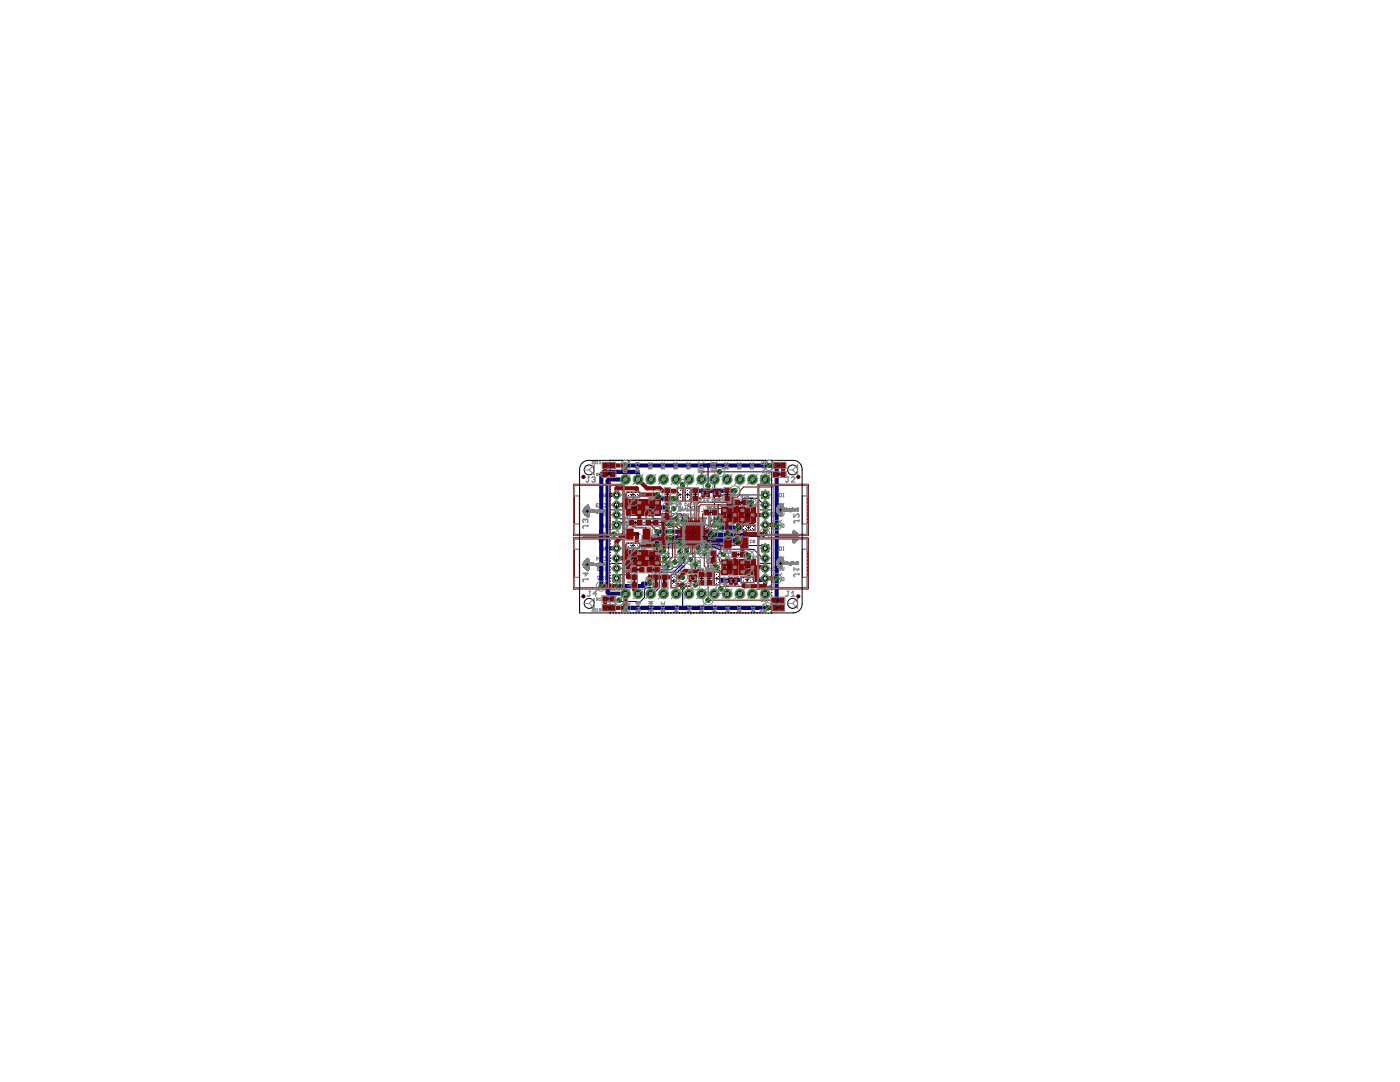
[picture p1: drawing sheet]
<svg xmlns="http://www.w3.org/2000/svg" width="279mm" height="216mm" viewBox="0 0 279 216" stroke-linecap="round" stroke-linejoin="round" font-family="sans-serif">
<path d="M119.7 107.1h.5M120 106.8v.5M145.4 104h2M146.4 103v2.1M158.3 107.1h.5M158.6 106.8v.5" fill="none" stroke="#000" stroke-width=".2"/>
<g fill="none" stroke="#808080" stroke-width=".2">
<path d="M119.7 98.6l.5-.1v.6l-.5-.1zM120.5 98.5v.6l.4-.6v.6M121.2 98.6l.2-.1 .3 .1v.4l-.1 .1-.4-.1v-.2h.3M124.4 92.3h.5l.1 .5h-.7zM124.9 93.8l.1 .2-.1 .3h-.5l-.1-.3 .4-.2v.3M125 93.1h-.7l.7 .4h-.7M127.2 94l-.1-.2-.2 .2 .1 .3M127.2 94l.1-.2 .2 .2-.1 .3M127.2 92.5l-.1-.2-.2 .2 .1 .3M127.2 92.5l.1-.2 .2 .2-.1 .3M127.2 92.5v.1M127.2 94v.1"/>
<path d="M127.5 93.1h-.4l-.2 .2 .2 .2h.4M129.5 92.3l-.1 .2 .1 .3 .6-.1-.1-.4M130.1 93.1h-.7l.7 .4h-.7M132 92.3l-.1 .2 .1 .3 .6-.1-.1-.4M132.6 93.1h-.7l.7 .4h-.7M134.6 92.3l-.1 .2 .1 .3 .5-.1-.1-.4M135.1 93.1h-.6l.6 .4h-.6M137.1 92.3l-.1 .2 .1 .3 .6-.1-.1-.4M137.7 93.1h-.7l.7 .4h-.7M139.6 94.3h.6l-.1-.5-.3 .2v.3M139.6 93.8l.2 .3M139.6 92.6h.6"/>
<path d="M140.1 93.1l.1 .1-.1 .3-.2-.1-.1-.3-.2 .1 .1 .3M140.2 92.3v.5M140.5 92.1v2.3M142.1 92.5l.5-.2 .2 .4-.6 .1zM142.1 93.5h.7v-.3l-.4-.1-.1 .4M142.1 93.8v.2M142.1 93.9h.7M142.1 93.1l.2 .2M142.1 92.3l.2 .3M142.8 93.8v.2M143 92.1v2M144.7 92.3l-.1 .2 .1 .3 .6-.1-.1-.4"/>
<path d="M145.3 93.1h-.7l.7 .4h-.7M147.3 92.3l-.1 .2 .1 .3 .5-.1-.1-.4M147.8 93.1h-.6l.6 .4h-.6M149.8 92.3l-.1 .2 .1 .3h.5l.1-.1-.1-.4M150.4 93.1h-.7l.7 .4h-.7M152.3 92.3l-.1 .2 .1 .3h.5l.1-.1-.1-.4M152.9 93.1h-.7l.7 .4h-.7M154.8 98.8h.4l-.3-.3v.6M155.6 98.5l.4 .1v.4l-.1 .1-.4-.1zM156.2 98.5h.3M156.2 99.1h.3M156.4 98.5v.6"/>
<path d="M116.4 107.3h.3M116.4 107.2h.4M116.4 107.1l.1 .1M116.4 107.1h.1M116.4 106.8h.1M116.4 106.8h.3M116.4 106.7h.3M116.5 106.8h-.1M116.6 106.8h.2M116.7 106.8l.1 .1M116.7 107.1h.1M116.7 107h.1"/>
<path d="M116.7 106.9h.1M116.8 107.2h-.2M116.8 107.1h-.1M116.9 107.1l.1 .1M116.9 107.1h.1M116.9 107h.1M116.9 107.2h.3M116.9 106.9h.3M117 107.3h.2M117 106.9h.2M117 107h-.1M117.2 107h.1"/>
<path d="M117.2 107.1h.1M117.3 107.1l-.1 .1M117.4 107.1l.1 .1M117.4 106.8h.1M117.4 106.8h.3M117.4 107.2h.3M117.4 106.7h.2M117.4 107.3h.3M117.5 107h.2M117.5 107.1h-.1M117.5 106.9h.2M117.6 107.1h-.2"/>
<path d="M117.6 106.8h.1M117.6 107.1h.1M117.7 107.1h.1M117.7 107h-.3M117.8 106.9h.3M117.8 107.3h.1M117.8 107.4h.1M117.8 107.2h.3M117.8 107.1h.2M117.8 107h.1M117.9 107.4h.3M117.9 107.1h.2"/>
<path d="M117.9 106.9h.2M118 107.2h.1M118 107h.2M118.1 107.3h.1M118.2 107.3h-.4M118.2 107.1h-.2M118.2 107.4h-.2M118.2 107.3h1.4M118.2 107.2h.4M118.3 107.1h.1M118.3 107h.1M118.3 106.9h.3"/>
<path d="M118.3 106.9h.1M118.4 107h-.1M118.5 107h.1M118.5 107.1h.1M118.5 106.9h.1M118.7 107.2h.9M118.7 106.8h.2M118.7 106.7h.2M118.7 107.1h.1M118.7 107h.1M118.7 106.9h.2M118.7 106.9h.1"/>
<path d="M118.7 106.8h.1M119 107.1h.1M119 107h.1M119 111.5h.5l-.4-.4v.7M119 106.9h.3M119.1 100.8l-.1 .1 .1 .3 .4-.1M119.1 100.8h.1M119.2 107.1h.1M119.2 107h.1M119.2 106.8h.1M119.2 106.7h.2M119.2 106.7h.1"/>
<path d="M119.3 107h-.3M119.3 106.8l-.3 .1M119.4 113.5l-.1 .1 .1 .3 .3-.2M119.4 113.5h.1M119.4 106.9h.3M119.4 107.2h.1M119.5 100.6l-.4-.1-.1 .1 .1 .2M119.5 107.2h.1M119.5 107.1h.1M119.5 107h.1M119.5 106.8l.1 .1M119.5 106.8h.1"/>
<path d="M119.6 107.8h.2M119.6 107.7h.2M119.6 107.9l.2 .1M119.6 107.9h.2M119.6 107.6h.2M119.7 106.3h.1M119.7 106.5h.1M119.7 106.4h.1M119.7 108.1h.1M119.7 108h.1M119.7 107.5h.1M119.7 106.6h.1"/>
<path d="M119.7 106.2h.1M119.7 108.1h.2M119.7 106.7h.2M119.7 113.3l-.3-.1-.1 .1 .1 .2M119.7 115.1l-.1-.1-.3 .1 .4 .5h-.4M119.7 108.2h.2M119.7 100.6l.2-.1 .3 .1v.5l-.1 .1-.4-.1M119.7 109.2l.5-.1v.7l-.5-.1zM119.7 111.3l.2-.2 .3 .2-.1 .5-.4-.1M119.7 106.8h.2M119.8 108.2h.2M119.8 106.8h.2"/>
<path d="M119.8 107.3h.2M119.8 107.5l-.2 .1M119.8 105.9h.2M119.8 106.2h-.1M119.8 108.3h.1M119.8 107.2h.1M119.8 107.8h.2M119.8 107.7h.2M119.8 106.9h.1M119.8 106.1h-.1M119.9 105.8h.1M119.9 106.3h.1"/>
<path d="M119.9 106.4h.1M119.9 107.9l.1 .1M119.9 107.9h.1M119.9 106.1h-.2M119.9 106.5h.1M119.9 108h.2M119.9 107.4h-.2M119.9 107.1h.2M119.9 107h.2M119.9 106.6h.2M119.9 106h-.2M119.9 108.1h.2"/>
<path d="M119.9 106.7h.2M119.9 106.1h.2M120 107.4h.1M120 107.3h-.3M120 107h.1M120 106.7h.1M120 106h-.3M120 106h.1M120 105.9h-.2M120 102.6l.5-.1-.2-.2-.3 .1v.4l.1 .2 .4-.2M120 113.9h.5M120 115.6h.5"/>
<path d="M120 108.2h.1M120 107.7h-.2M120 107.6h-.1M120 106.8h.1M120 106.3h-.1M120 107.5l-.1 .1M120 106.2h-.1M120.1 107.8h.1M120.1 107.7h.1M120.1 106.4h.1M120.1 106.2h-.2M120.1 107.9h.2"/>
<path d="M120.1 107.8l.1 .1M120.1 107.5h-.2M120.1 106.3h.2M120.1 108.1h-.1M120.1 106.4l.1 .1M120.1 106.5h.2M120.1 104.9l-.1-.1 .1-.2 .4 .1-.2 .2M120.1 104.9l-.1 .1 .1 .2 .4-.1-.2-.2M120.1 104.9h.2M120.1 106.1h-.1M120.1 106.2h.2M120.1 107.3h.2"/>
<path d="M120.1 106.9h.2M120.2 108h.1M120.2 106.9h.1M120.2 106.6h.1M120.2 106.1v.1M120.2 107.2h.1M120.2 107h.1M120.2 106.1h.1M120.2 107.5l.1 .1M120.2 107.3h.1M120.2 107.1h.2M120.2 107h.2"/>
<path d="M120.2 106.8h.1M120.2 107.7h-.1M120.2 106.3h-.1M120.3 107.6h-.2M120.3 106.6h-.2M120.3 106.2h-.2M120.3 107.8h.2M120.3 107.4h.2M120.3 106.8h.2M120.3 106.7h.2M120.3 107.7h.2M120.3 107.2h-.2"/>
<path d="M120.3 106.4h.2M120.4 107.1h-.2M120.4 106.7h.1M120.4 106.3h.1M120.4 107.7h.1M120.4 107.5h.1M120.4 106.8l.1 .1M120.4 106.4h.1M120.4 106.9h.2M120.4 107.2h.2M120.4 107h.2M120.4 107.1h.2"/>
<path d="M120.5 113.4l-.3-.2v.7M120.5 115.2l-.3-.2v.6M120.5 107.5h.1M120.5 106.6h.2M120.5 106.6h.1M120.5 100.6l.1-.1 .3 .1v.5l-.1 .1-.3-.1M120.5 109.1v.7l.4-.7v.7M120.5 111.3l.1-.2 .3 .2-.1 .5-.3-.1M120.5 107.4h-.2M120.5 106.7h.2M120.5 106.5h.1M120.5 107.8h-.2"/>
<path d="M120.5 107.3h-.1M120.5 106.4h-.1M120.6 107.2h-.2M120.6 107.6h-.1M120.6 107.4h.1M120.6 106.8h.1M120.6 107.3h.2M120.6 106.8l.2 .1M120.6 106.8h.2M120.6 107.2h.2M120.6 107.1h.2M120.6 107h.2"/>
<path d="M120.6 106.9h.2M120.7 107.5h-.2M120.7 107.4h-.2M120.8 115.1l.1-.1 .3 .1-.1 .5-.3-.1zM120.8 107.3h-.2M120.8 107.1l-.2 .1M120.9 104.6l.3 .1-.1 .5-.3-.1zM120.9 102.3l.3 .1-.1 .6-.3-.2zM120.9 113.2l.3 .1-.1 .6-.3-.2zM121.2 100.5v.4l.3 .3 .2-.3v-.4M121.2 109.2l.2-.1 .3 .1-.1 .6-.4-.1v-.2h.3M121.2 111.1v.5l.3 .2 .2-.2v-.5"/>
<path d="M121.5 104.6h.2M121.5 105.2h.2M121.5 102.3h.2M121.5 103h.2M121.5 113.2h.2M121.5 113.9h.2M121.5 115.6h.2M121.5 115h.2M121.6 102.3v.7M121.6 104.6v.6M121.6 113.2v.7M121.6 115v.6"/>
<path d="M128.4 105.9l.1-.1 .4 .1v.5M128.4 105.9v.5l.1 .1 .4-.1M128.4 105.9l.5 .5M129.2 106.4l.1 .1zM129.2 111.2h.4M129.5 114.9v.2h.3M129.5 114.9h.1M129.6 112l.3-.1v.4M129.6 112v.3h.3M129.6 112l.3 .3M129.6 113.3h.3M129.8 114.7l-.3-.1v.3"/>
<path d="M129.8 113.8h-.4l.4 .4h-.4M129.8 110.6h.3M129.8 111.2h.3M129.9 113l-.1-.2v.5M130 105.9l-.1-.1-.3 .1 .4 .6h-.4M130.1 114.6l.2 .1-.1 .4h-.2zM130.1 113.7l.2 .1-.1 .4h-.2zM130.1 101.1l.5 .1-.2 .7-.4-.1v-.6zM130.1 110.2l-.1-.1v.5M130.3 112.8l.2 .1-.1 .4-.2-.1zM130.3 111.9l.2 .1-.1 .4-.2-.1zM130.4 110.1h.1"/>
<path d="M130.4 111.2h.3M130.5 110.1v.4h.2M130.5 113.7h.2M130.5 114.2h.2M130.5 115.1h.2M130.5 114.6h.2M130.6 113.7v.5M130.6 114.6v.5M130.7 111.9h.2M130.7 112.4h.2M130.7 112.8h.2M130.7 113.3h.2"/>
<path d="M130.8 111.9v.5M130.8 112.8v.5M130.9 101.1h.3M130.9 101.9h.3M130.9 111.2h.4M131 106.4l.1 .1zM131 101.1v.8M131.4 106l.3 .5 .2-.5M131.5 111.2h.3M132 114.1l.4-.1-.1 .2zM132 111.2h.4M132 113.7l.4 .3"/>
<path d="M132.1 101.6h-.4l-.1-.4 .1-.1h.4v.8M132.2 112.2h.4l-.3-.3v.5M132.2 112.8h.4v.3l-.3-.1-.1 .2h.4M132.4 114.6h-.4l.4 .5M132.5 101.2l.1-.1 .5 .1v.6l-.5 .1-.1-.4h.3M132.6 113.8h.3l-.1 .4h-.2zM132.6 114.7h.3l-.1 .4h-.2zM132.6 111.2h.3M132.6 106.3h-.4l.1-.3 .3 .2v.2l-.3 .1M132.8 112.9h.3l-.1 .4-.2-.1zM132.9 111.9l.2 .1-.1 .4-.2-.1zM132.9 110.2h-.3l.3 .4h-.3"/>
<path d="M133.1 106.3l-.2 .2M133.1 113.7h.2M133.1 114.2h.2M133.1 115.1h.2M133.1 114.6h.2M133.2 110.1h.1M133.2 111.2h.3M133.2 113.7v.5M133.2 114.6v.5M133.2 110.1v.4h.3M133.3 111.9h.2M133.3 112.4h.2"/>
<path d="M133.3 112.8h.2M133.3 113.3h.2M133.4 106.3h-.4l-.1-.4 .5-.1v.7M133.4 102.1h.6M133.4 111.9v.5M133.4 112.8v.5M133.7 111.2h.3M134.3 111.2h.3M134.3 101.1l.3 .4M134.6 101.5v.4M134.7 113.8v.4h.3M134.7 113.8l.2-.1 .1 .5"/>
<path d="M134.7 113.8l.3 .4M134.7 115.1h.3M134.8 111.2h.4M134.9 101.1l-.3 .4M135 114.8l-.2-.2v.5M135.2 106.4l.1 .1zM135.2 106l.1 .2zM135.2 114.2h.4M135.2 115.1h.4M135.3 101.1h.6v.8h-.6M135.4 111.2h.3M135.4 113.1l.3-.1v-.2l-.3 .1v.3h.3"/>
<path d="M135.5 112.2v-.3l.2 .1v.2M135.5 112.2v.2l.2-.1v-.1M135.5 112.2h.2M135.6 113.9l-.2-.2v.5M135.6 114.8l-.2-.2v.5M135.6 101.5h.3M135.6 106l.3 .3M135.8 114.7h.3l-.1 .4h-.2zM135.8 113.8h.3l-.1 .4h-.2zM135.9 106v.5M136 112.9h.3l-.1 .4-.2-.1zM136 111.2h.3"/>
<path d="M136 110.3v.3l.3-.1M136 110.3h.1M136 111.9l.3 .1-.1 .4-.2-.1zM136.2 101.1v.5l.3 .3 .3-.3v-.5M136.3 110.2l-.3-.1v.2M136.3 113.7h.2M136.3 114.2h.2M136.3 115.1h.2M136.3 114.6h.2M136.4 113.7v.5M136.4 114.6v.5M136.5 111.9h.2"/>
<path d="M136.5 112.4h.2M136.5 112.8h.2M136.5 113.3h.2M136.5 110.1h.2M136.5 111.2h.4M136.6 111.9v.5M136.6 112.8v.5M136.6 110.1v.4h.3M136.7 106.3h-.5l.1-.3 .4 .2v.2l-.4 .1M137.1 111.2h.3M137.2 101.2l.1-.1 .4 .1v.6l-.1 .1-.4-.1zM137.4 105.8v.7l-.4-.1 .1-.4h.3"/>
<path d="M137.6 111.2h.4M137.8 114.6h.4v.3l-.3-.1-.1 .3h.4M137.8 114h.4l-.3-.3v.5M137.9 106.2l.3-.2v.5M137.9 106.2v.3M137.9 106.2l-.1-.2-.1 .2v.3M138.1 113.1v.2l.3-.1M138.1 113.1h.1M138.2 111.2h.3M138.4 112.9l-.3-.1v.3M138.4 112h-.4l.4 .4h-.4M138.4 101.6l-.3 .3"/>
<path d="M138.4 114.2h.3M138.4 115.1h.3M138.5 106v.5l.4-.1v-.4M138.6 112.4h.3M138.6 113.3h.3M138.7 101.6h-.5l-.1-.1 .1-.4h.5v.8M138.7 113.9l-.1-.2v.5M138.7 114.8l-.1-.2v.5M138.8 110.3h.3l-.2-.2v.5M138.8 111.2h.3M138.9 112.1l-.2-.2v.5M138.9 113l-.2-.2v.5"/>
<path d="M139 101.2l.2-.1 .4 .1-.1 .7-.5-.1v-.3h.3M139 113.7l.3 .1-.1 .4h-.2zM139 114.6l.3 .1-.1 .4h-.2zM139.1 112.9h.4l-.1 .4-.3-.1zM139.2 105.8v.7l.5-.7v.7M139.2 111.9l.3 .1-.1 .4-.3-.1zM139.3 110.1h.2M139.3 111.2h.4M139.4 110.1v.4h.3M139.5 113.7h.2M139.5 114.2h.2M139.5 115.1h.2"/>
<path d="M139.5 114.6h.2M139.6 113.7v.5M139.6 114.6v.5M139.7 111.9h.1M139.7 112.4h.1M139.7 112.8h.1M139.7 113.3h.1M139.8 111.9v.5M139.8 112.8v.5M139.9 111.2h.3M140 102.1h.5M140.4 111.2h.4"/>
<path d="M140.7 106.5h.2M140.9 101.2l.1-.1 .5 .1v.6l-.2 .1-.4-.1M140.9 105.8h-.1v.7M141 110.1l.4 .3M141 111.2h.4M141 113.7l.4 .5M141 114.6l.4 .5M141.2 112.8l.2 .3M141.2 111.9l.3 .5M141.3 110.3l-.3 .3M141.4 110.1v.5M141.4 113.7l-.4 .5"/>
<path d="M141.4 114.6l-.4 .5M141.4 113.1v.2M141.5 112.8l-.1 .3M141.5 111.9l-.3 .5M141.6 106l-.4 .2v.3h.4l.1-.1-.1-.1h-.4M141.6 114.7l.3-.1v.5h-.3zM141.6 110.2h.3v.3h-.3M141.6 111.2h.3M141.7 114.1l-.1 .1M141.8 112h.3v.3l-.3 .1v-.2h.1M141.8 112.9h.3v.3l-.3 .1v-.2h.1M141.9 114.1l-.3-.1v-.3h.3v.5"/>
<path d="M141.9 106.5h.3M142 101.1l.4 .1v.6l-.1 .1-.5-.1zM142 105.7v.1M142.1 113.7v.5l.2-.1 .2 .1v-.5M142.1 110.6v-.4l.2-.1 .2 .1v.4M142.1 114.6h.4v.5h-.4M142.1 110.3h.4M142.1 111.2h.4M142.2 106h-.2v.5M142.3 111.9h.2M142.3 112.4h.2M142.3 112.8h.2"/>
<path d="M142.3 113.3h.2M142.3 114.9h.2M142.4 111.9v.5M142.4 112.8v.5M142.5 106l.3 .3M142.7 112.9h.3l-.3 .3 .1 .1 .2-.1M142.7 112h.3l-.3 .2 .1 .2 .2-.1M142.7 110.1h.2M142.7 111.2h.3M142.8 101.2l.4-.1 .1 .2-.4 .2-.1 .3 .1 .1 .4-.1M142.8 110.1v.4h.2M142.8 106v.5"/>
<path d="M143 114.1l-.3-.1 .1-.3h.2v.5M143 114.6v.5h-.3M143.5 106.3h-.4l.1-.3 .3 .2v.2l-.3 .1M143.7 101.1h.6M143.8 105.9l.1-.1 .4 .1-.1 .3-.4 .1 .1 .2 .4-.1M144 101.1v.8M153.8 113.9h.4M154.2 102.4l-.1-.1-.3 .1 .4 .6h-.4M154.2 113.4l-.2-.2v.7M154.5 102.4l.1-.1 .4 .1v.4l-.1 .2-.4-.2M154.5 104.7l.5-.1v.6l-.5-.1zM154.5 113.3l.1-.1 .4 .1v.4l-.1 .2-.4-.2"/>
<path d="M154.6 115.2h.4v.7l-.5-.1zM154.8 100.5h.4v.3l-.3-.1-.1 .4 .1 .1 .3-.1M154.8 111.8h.4M154.8 109.2l.3-.1 .1 .6M154.8 109.2l.1 .6 .3-.1M154.8 109.2l.4 .5M155 107.3h.3M155 107.2h.3M155 107.1h.1M155 106.8h.1M155 106.8h.3M155 106.7h.2"/>
<path d="M155 106.8v.1M155.2 106.8h.2M155.2 111.4l-.2-.3v.7M155.2 106.8l.2 .1M155.3 102.4l.1-.1 .3 .1v.4l-.1 .2-.3-.2M155.3 104.6v.6l.4-.6v.6M155.3 113.3l.1-.1 .3 .1v.4l-.1 .2-.3-.2M155.3 115.2v.7l.4-.7v.7M155.3 107.1h.1M155.3 107h.1M155.3 106.9h.1M155.4 107.2h-.2"/>
<path d="M155.4 107.1h-.1M155.5 107.1l.1 .1M155.5 107.1h.1M155.5 107h.1M155.5 107.2h.3M155.5 106.9h.3M155.6 107.3h.2M155.6 106.9h.2M155.6 107h-.1M155.6 100.5l.4 .1v.5l-.1 .1-.4-.1zM155.6 111.1l.4 .2-.1 .5-.4-.1zM155.6 109.1l.4 .1-.1 .6-.4-.1z"/>
<path d="M155.7 107h.2M155.7 107.1h.2M155.9 107.1l-.2 .1M155.9 107.1h-.2M155.9 107.1l.2 .1M156 107.2h.3M156 106.8h.1M156 106.7h.2M156 107.3h.3M156 115.3l.1-.1 .4 .1-.1 .6-.4-.1v-.3h.2M156 102.3v.4l.2 .3 .3-.3v-.4M156 104.7l.1-.1 .4 .1-.1 .5-.4-.1v-.2h.2"/>
<path d="M156 113.2v.4l.2 .3 .3-.3v-.4M156 106.8v.1M156.1 107.1h-.2M156.1 106.9h.2M156.1 106.8h.2M156.2 106.8h.1M156.2 100.5h.3M156.2 101.2h.3M156.2 111.1h.3M156.2 111.8h.3M156.2 109.1h.3M156.2 109.8h.3"/>
<path d="M156.2 107.1h.1M156.2 107h-.2M156.2 106.8h-.2M156.3 107h-.3M156.3 106.9h.4M156.4 100.5v.7M156.4 109.1v.7M156.4 111.1v.7M156.4 107.3h.1M156.4 107.4h.1M156.4 107.2h.3M156.4 107h.1"/>
<path d="M156.4 107.4h.3M156.4 107.1h.1M156.4 107.1h.3M156.5 106.9h.2M156.5 107.2h.2M156.6 107.4h.1M156.6 107h.1M156.6 107.3h.1M156.7 107.1h-.1M156.8 107.2h.2M156.8 107.1h.1M156.8 107h.1"/>
<path d="M156.8 106.9h.4M156.9 106.9h.1M157 107.3h-.6M157 107h-.2M157 107.3h.7M157 107.2h.7M157 107h.2M157.1 107.1h.1M157.1 107h.1M157.1 106.9h.1M157.3 107.1h.1M157.3 107h.1"/>
<path d="M157.3 106.9h.2M157.3 106.9h.1M157.3 106.8h.1M157.3 106.7h.1M157.6 107.1h.1M157.6 107h.1M157.6 106.9h.3M157.6 106.9h.1M157.7 107h-.1M157.8 107.3h.4M157.8 107.2h.4M157.8 107h.1"/>
<path d="M157.8 107.1h.1M157.8 106.8h.1M157.8 106.7h.1M158 107.2h.1M158 106.9h.2M158.1 107.1h.1M158.1 107h.1M158.1 106.8l.1 .1M158.1 106.8h.1M158.2 107.9l.2 .1M158.2 107.9h.1M158.2 107.8h.1"/>
<path d="M158.2 107.7h.1M158.2 107.6h.1M158.2 106.3h.2M158.2 106.5h.2M158.2 106.4h.1M158.2 108h.2M158.2 106.4h.2M158.2 106.2h.2M158.2 108.1h.2M158.2 107.5h.2M158.2 106.6h.2M158.3 106.7h.1"/>
<path d="M158.3 106.1h.1M158.3 108.2h.2M158.3 106.7h.2M158.3 106.8h.2M158.3 107.3h.2M158.3 105.9h.2M158.4 107.5l-.2 .1M158.4 106.8h.1M158.4 106.3h-.2M158.4 105.9h.1M158.4 106.2h-.2M158.4 108.3h.1"/>
<path d="M158.4 107.5h-.2M158.4 107.8h.2M158.4 107.8h.1M158.4 107.2h.1M158.4 106.9h.1M158.4 106.1h-.1M158.4 105.8h.1M158.4 106.3h.2M158.4 106.4h.2M158.4 107.9l.2 .1M158.4 107.9h.2M158.4 107.7h.2"/>
<path d="M158.5 106.5h.1M158.5 107.4h-.2M158.5 107.1h.2M158.5 106.6h.1M158.5 106h-.2M158.5 108h.1M158.5 107.5h.1M158.5 107.1h.1M158.5 107h.2M158.5 108.1h.2M158.5 106.7h.2M158.5 106.6h.2"/>
<path d="M158.5 106.1h.2M158.5 107.4h.2M158.5 107.3h-.2M158.5 107h.1M158.5 106h.2M158.6 108.2h.1M158.6 107.7h-.2M158.6 107.4h.1M158.6 107.6h-.2M158.6 106.8h.1M158.6 106.3h-.2M158.6 106h.1"/>
<path d="M158.6 106.2h-.1M158.6 107.8h.2M158.6 107.5l-.2 .1M158.6 107.8l.2 .1M158.7 106.4h.1M158.7 107.9h.1M158.7 107.1h-.2M158.7 106.3h.1M158.7 106.5h.2M158.7 108.1h-.2M158.7 107.6h.1M158.7 107.5h-.2"/>
<path d="M158.7 106.1h-.2M158.7 106.2h.2M158.7 106.6h.2M158.7 108h.1M158.7 107.5h.1M158.7 107.3h.2M158.7 106.9h.2M158.7 106.6h.1M158.7 107h.2M158.8 107.1h.1M158.8 107h.1M158.8 106.1l-.1 .1"/>
<path d="M158.8 107.7h-.2M158.8 107.3h.1M158.8 106.8h.1M158.8 106.3h-.1M158.8 107.6h-.1M158.9 106.2h-.2M158.9 107.8h.2M158.9 107.4h.1M158.9 107.4h.2M158.9 106.8h.2M158.9 106.7h.1M158.9 107.7h.2"/>
<path d="M158.9 107.2h-.2M158.9 106.4h.2M158.9 107.3h.2M158.9 107.1l-.2 .1M158.9 106.3h.2M158.9 107.7h.1M158.9 107.5h.1M158.9 106.8l.2 .1M159 107.5h.1M159 106.3h.1M159 107.2h.1M159 106.9h.1"/>
<path d="M159 107.1h.1M159 107h.1M159 107.5h.2M159 106.6h.2M159.1 106.7h.2M159.1 106.5h.1M159.1 107.8h-.2M159.1 107.6h.1M159.1 107.5h.2M159.2 106.8h.1M159.2 107.3h.1M159.2 106.8l.1 .1"/>
<path d="M159.2 107.2h.1M159.2 107h.2M159.2 106.9h.1M159.2 107.5h-.2M159.2 107.1h.2M159.3 107.4h-.2M159.3 107.4h-.1M159.3 107.3h-.1M159.4 107.1l-.2 .1M124.4 120.1l.5-.1 .2 .5h-.7zM124.9 121.5l.2 .1-.2 .4-.5-.1 .1-.4h.2v.3M125.1 120.8h-.7l.7 .4h-.7"/>
<path d="M127.5 120l.1 .4-.6 .1M127.5 120l-.6 .1 .1 .4M127.5 120l-.5 .5M127.6 121.5v.5h-.3l.1-.2-.1-.3-.4 .1 .1 .4M127.6 120.8h-.5l-.2 .2 .2 .2h.5M129.4 120.9l.6-.1 .1 .4h-.7zM129.4 120h.5l.2 .3-.2 .2h-.5M129.8 120v.5M130 121.5l.1 .4-.2 .1-.1-.4-.2-.1-.2 .1 .2 .4M132 120v.5h.7M132.1 120.8l-.1 .1 .1 .3 .6-.1-.2-.3M132.5 121.5l.2 .4-.3 .1-.3-.5-.1 .1 .1 .4"/>
<path d="M134.6 120.8l-.1 .1 .1 .3 .6-.1-.1-.3M135.2 121.5h-.7l.7 .5h-.7M137.2 120.8l-.1 .1 .1 .3h.4l.1-.1-.1-.3M137.7 121.5h-.6l.6 .5h-.6M139.7 120.8l-.1 .1 .1 .3h.5l.1-.1-.1-.3M140.3 121.5h-.7l.7 .5h-.7M142.2 120.8l-.1 .1 .1 .3h.5l.1-.1-.1-.3M142.8 121.5h-.7l.7 .5h-.7M145 120.8l-.1 .1 .1 .3h.5l.1-.1-.1-.3M145.6 121.5h-.7l.7 .5h-.7M147.3 120.8l-.1 .1 .1 .3h.5l.1-.1-.1-.3M147.9 121.5h-.7l.7 .5h-.7"/>
<path d="M150.1 120.8l-.1 .1 .1 .3 .6-.1-.1-.3M150.7 121.5h-.7l.7 .5h-.7M152.4 120.5l-.1 .1 .1 .4 .6-.1-.2-.4M153 121.3h-.7l.7 .4h-.7"/>
</g>
<g fill="#808080" stroke="#808080" stroke-width=".2">
<path d="M128.1 106.8h16.5v2.6h-16.5z"/>
<path d="M145.8 109l.1 .1z"/>
<path d="M145.8 109l.2 .1z"/>
<path d="M145.8 109h.2z"/>
<path d="M145.7 109h.3z"/>
<path d="M145.7 108.9l.3 .1z"/>
<path d="M145.7 108.9h.4z"/>
<path d="M145.6 108.9h.5z"/>
<path d="M145.6 108.8l.6 .1z"/>
<path d="M145.6 108.8h.6z"/>
<path d="M145.5 108.8h.7z"/>
<path d="M145.5 108.7l.7 .1z"/>
<path d="M145.5 108.7h.7z"/>
<path d="M145.5 108.6l.7 .1z"/>
<path d="M145.5 108.6h.6z"/>
<path d="M145.4 108.6h.7z"/>
<path d="M145.4 108.5l.7 .1z"/>
<path d="M145.4 108.5h.6z"/>
<path d="M145.3 108.4l.7 .1z"/>
<path d="M146.5 108.4h.1z"/>
<path d="M145.3 108.4h.7z"/>
<path d="M146.4 108.4h.2z"/>
<path d="M145.3 108.4h.6z"/>
<path d="M146.4 108.3l.3 .1z"/>
<path d="M145.3 108.3l.6 .1z"/>
<path d="M146.3 108.3l.4 .1z"/>
<path d="M145.2 108.3l.7 .1z"/>
<path d="M146.3 108.3h.4z"/>
<path d="M145.2 108.3h.7z"/>
<path d="M146.3 108.2l.4 .1z"/>
<path d="M145.2 108.2l.7 .1z"/>
<path d="M146.3 108.2h.5z"/>
<path d="M145.2 108.2h.6z"/>
<path d="M146.2 108.2h.6z"/>
<path d="M146.2 108.1l.6 .1z"/>
<path d="M145.2 108.1l.6 .1z"/>
<path d="M146.2 108.1l.7 .1z"/>
<path d="M146.2 108.1h.7z"/>
<path d="M145.1 108.1h.7z"/>
<path d="M145.2 108.1h.6z"/>
<path d="M146.2 108.1h.6z"/>
<path d="M146.1 108l.7 .1z"/>
<path d="M145.1 108l.6 .1z"/>
<path d="M146.1 108h.7z"/>
<path d="M145.1 108h.6z"/>
<path d="M146.1 107.9l.6 .1z"/>
<path d="M145.1 107.9l.6 .1z"/>
<path d="M146.1 107.9h.6z"/>
<path d="M145.1 107.9h.6z"/>
<path d="M146.1 107.8l.6 .1z"/>
<path d="M145.1 107.8l.5 .1z"/>
<path d="M146 107.8l.6 .1z"/>
<path d="M146 107.8h.6z"/>
<path d="M145 107.8h.6z"/>
<path d="M147.1 107.8h.1z"/>
<path d="M147.1 107.7l.1 .1z"/>
<path d="M146 107.7l.6 .1z"/>
<path d="M145 107.7l.6 .1z"/>
<path d="M147 107.7l.3 .1z"/>
<path d="M147 107.7h.3z"/>
<path d="M146 107.7h.6z"/>
<path d="M145 107.7h.6z"/>
<path d="M147 107.6l.3 .1z"/>
<path d="M146 107.6l.6 .1z"/>
<path d="M145 107.6l.6 .1z"/>
<path d="M146.9 107.6l.5 .1z"/>
<path d="M145.9 107.6l.6 .1z"/>
<path d="M146.9 107.6h.5z"/>
<path d="M145.9 107.6h.6z"/>
<path d="M145 107.6h.6z"/>
<path d="M146.9 107.5l.5 .1z"/>
<path d="M145.9 107.5l.6 .1z"/>
<path d="M145 107.5l.6 .1z"/>
<path d="M146.9 107.5h.6z"/>
<path d="M145.9 107.5h.6z"/>
<path d="M145 107.5h.5z"/>
<path d="M146.9 107.5h.5z"/>
<path d="M144.9 107.5h.6z"/>
<path d="M146.9 107.4l.5 .1z"/>
<path d="M145.9 107.4l.5 .1z"/>
<path d="M144.9 107.4l.6 .1z"/>
<path d="M146.8 107.4l.6 .1z"/>
<path d="M146.8 107.4h.6z"/>
<path d="M145.9 107.4h.5z"/>
<path d="M144.9 107.4h.6z"/>
<path d="M146.8 107.3l.6 .1z"/>
<path d="M145.9 107.3l.5 .1z"/>
<path d="M144.9 107.3l.6 .1z"/>
<path d="M146.8 107.3h.6z"/>
<path d="M145.9 107.3h.5z"/>
<path d="M144.9 107.3h.6z"/>
<path d="M146.8 107.3h.5z"/>
<path d="M145.8 107.3h.6z"/>
<path d="M146.7 107.2l.6 .1z"/>
<path d="M145.8 107.2l.6 .1z"/>
<path d="M144.9 107.2l.6 .1z"/>
<path d="M148 107.2h.2z"/>
<path d="M146.7 107.2h.6z"/>
<path d="M145.8 107.2h.6z"/>
<path d="M144.9 107.2h.6z"/>
<path d="M147.9 107.2h.4z"/>
<path d="M147.9 107.1l.4 .1z"/>
<path d="M146.7 107.1l.6 .1z"/>
<path d="M145.8 107.1l.6 .1z"/>
<path d="M144.9 107.1l.6 .1z"/>
<path d="M147.8 107.1h.6z"/>
<path d="M146.7 107.1h.6z"/>
<path d="M145.8 107.1h.6z"/>
<path d="M144.9 107.1h.6z"/>
<path d="M146.7 107.1h.5z"/>
<path d="M147.8 107l.7 .1z"/>
<path d="M146.7 107l.5 .1z"/>
<path d="M145.8 107l.5 .1z"/>
<path d="M144.9 107l.6 .1z"/>
<path d="M147.8 107h.6z"/>
<path d="M146.7 107h.5z"/>
<path d="M145.8 107h.5z"/>
<path d="M144.9 107h.6z"/>
<path d="M147.7 107h.8z"/>
<path d="M147.7 106.9l.8 .1z"/>
<path d="M146.7 106.9l.5 .1z"/>
<path d="M145.8 106.9l.5 .1z"/>
<path d="M144.9 106.9l.6 .1z"/>
<path d="M147.7 106.9h.8z"/>
<path d="M146.7 106.9h.5z"/>
<path d="M145.8 106.9h.5z"/>
<path d="M144.9 106.9h.6z"/>
<path d="M147.7 106.8l.8 .1z"/>
<path d="M146.7 106.8l.5 .1z"/>
<path d="M145.8 106.8l.5 .1z"/>
<path d="M144.9 106.8l.6 .1z"/>
<path d="M147.7 106.8h.8z"/>
<path d="M146.7 106.8h.5z"/>
<path d="M145.8 106.8h.5z"/>
<path d="M144.9 106.8h.6z"/>
<path d="M147.7 106.7l.8 .1z"/>
<path d="M146.7 106.7l.5 .1z"/>
<path d="M145.8 106.7l.5 .1z"/>
<path d="M144.9 106.7l.6 .1z"/>
<path d="M147.7 106.7h.8z"/>
<path d="M146.7 106.7h.5z"/>
<path d="M145.8 106.7h.5z"/>
<path d="M144.9 106.7h.6z"/>
<path d="M147.7 106.6l.8 .1z"/>
<path d="M146.7 106.6l.5 .1z"/>
<path d="M145.8 106.6l.5 .1z"/>
<path d="M144.9 106.6l.6 .1z"/>
<path d="M147.8 106.6h.6z"/>
<path d="M146.7 106.6h.5z"/>
<path d="M145.8 106.6h.5z"/>
<path d="M144.9 106.6h.6z"/>
<path d="M147.8 106.5l.6 .1z"/>
<path d="M146.7 106.5l.6 .1z"/>
<path d="M145.8 106.5l.6 .1z"/>
<path d="M144.9 106.5l.6 .1z"/>
<path d="M147.9 106.5h.4z"/>
<path d="M146.7 106.5h.6z"/>
<path d="M145.8 106.5h.6z"/>
<path d="M144.9 106.5h.6z"/>
<path d="M147.9 106.4l.4 .1z"/>
<path d="M146.7 106.4l.6 .1z"/>
<path d="M145.8 106.4l.6 .1z"/>
<path d="M144.9 106.4l.6 .1z"/>
<path d="M148 106.4l.2 .1z"/>
<path d="M146.7 106.4h.6z"/>
<path d="M145.8 106.4h.6z"/>
<path d="M144.9 106.4h.6z"/>
<path d="M146.8 106.3l.5 .1z"/>
<path d="M145.8 106.3l.6 .1z"/>
<path d="M144.9 106.3l.6 .1z"/>
<path d="M146.8 106.3l.6 .1z"/>
<path d="M146.8 106.3h.6z"/>
<path d="M145.9 106.3h.5z"/>
<path d="M144.9 106.3h.6z"/>
<path d="M146.8 106.2l.6 .1z"/>
<path d="M145.9 106.2l.5 .1z"/>
<path d="M144.9 106.2l.6 .1z"/>
<path d="M148.5 106.2h.2z"/>
<path d="M146.8 106.2h.6z"/>
<path d="M145.9 106.2h.5z"/>
<path d="M144.9 106.2h.6z"/>
<path d="M146.8 106.2h.7z"/>
<path d="M148.5 106.2h.3z"/>
<path d="M146.9 106.2h.6z"/>
<path d="M145.9 106.2h.6z"/>
<path d="M145 106.2h.5z"/>
<path d="M148.5 106.1l.3 .1z"/>
<path d="M146.9 106.1l.6 .1z"/>
<path d="M145.9 106.1l.6 .1z"/>
<path d="M145 106.1l.5 .1z"/>
<path d="M148.5 106.1h.3z"/>
<path d="M146.9 106.1h.6z"/>
<path d="M145.9 106.1h.6z"/>
<path d="M145 106.1h.5z"/>
<path d="M148.4 106.1h.4z"/>
<path d="M146.9 106.1h.5z"/>
<path d="M145 106.1h.6z"/>
<path d="M148.4 106l.5 .1z"/>
<path d="M146.9 106l.5 .1z"/>
<path d="M145.9 106l.6 .1z"/>
<path d="M145 106l.6 .1z"/>
<path d="M145 106l.5 .1z"/>
<path d="M148.4 106h.5z"/>
<path d="M146.9 106h.5z"/>
<path d="M145.9 106h.6z"/>
<path d="M145 106h.6z"/>
<path d="M148.3 106h.6z"/>
<path d="M147 106h.3z"/>
<path d="M146 106h.6z"/>
<path d="M148.3 105.9l.6 .1z"/>
<path d="M147 105.9l.3 .1z"/>
<path d="M146 105.9l.6 .1z"/>
<path d="M145 105.9l.6 .1z"/>
<path d="M148.3 105.9l.7 .1z"/>
<path d="M148.3 105.9h.7z"/>
<path d="M147 105.9h.3z"/>
<path d="M146 105.9h.6z"/>
<path d="M145 105.9h.6z"/>
<path d="M147 105.9h.2z"/>
<path d="M145.1 105.9h.5z"/>
<path d="M148.3 105.8l.7 .1z"/>
<path d="M147 105.8l.2 .1z"/>
<path d="M146 105.8l.6 .1z"/>
<path d="M145.1 105.8l.5 .1z"/>
<path d="M148.4 105.8l.6 .1z"/>
<path d="M145 105.8l.6 .1z"/>
<path d="M148.4 105.8h.6z"/>
<path d="M146 105.8h.6z"/>
<path d="M145.1 105.8h.5z"/>
<path d="M148.4 105.8h.7z"/>
<path d="M146 105.8h.7z"/>
<path d="M145.1 105.8h.6z"/>
<path d="M148.4 105.7l.7 .1z"/>
<path d="M146.1 105.7l.6 .1z"/>
<path d="M145.1 105.7l.6 .1z"/>
<path d="M148.4 105.7h.7z"/>
<path d="M146.1 105.7h.6z"/>
<path d="M145.1 105.7h.6z"/>
<path d="M148.5 105.7h.6z"/>
<path d="M148.5 105.6l.6 .1z"/>
<path d="M146.1 105.6l.7 .1z"/>
<path d="M145.1 105.6l.6 .1z"/>
<path d="M148.5 105.6l.7 .1z"/>
<path d="M148.5 105.6h.7z"/>
<path d="M147.9 105.6h.2z"/>
<path d="M146.1 105.6h.7z"/>
<path d="M145.1 105.6h.6z"/>
<path d="M146.2 105.6h.6z"/>
<path d="M145.2 105.6h.6z"/>
<path d="M148.5 105.5l.7 .1z"/>
<path d="M147.9 105.5l.2 .1z"/>
<path d="M146.2 105.5l.7 .1z"/>
<path d="M145.2 105.5l.6 .1z"/>
<path d="M148.6 105.5l.6 .1z"/>
<path d="M147.8 105.5l.3 .1z"/>
<path d="M148.6 105.5h.6z"/>
<path d="M147.8 105.5h.4z"/>
<path d="M146.2 105.5h.7z"/>
<path d="M145.2 105.5h.6z"/>
<path d="M146.2 105.5h.6z"/>
<path d="M138.3 105.5h.3z"/>
<path d="M148.6 105.4l.6 .1z"/>
<path d="M147.8 105.4l.4 .1z"/>
<path d="M146.2 105.4l.6 .1z"/>
<path d="M145.2 105.4l.6 .1z"/>
<path d="M138.2 105.4l.5 .1z"/>
<path d="M148.7 105.4l.5 .1z"/>
<path d="M146.3 105.4l.5 .1z"/>
<path d="M138.1 105.4l.7 .1z"/>
<path d="M148.7 105.4h.6z"/>
<path d="M147.7 105.4h.6z"/>
<path d="M146.3 105.4h.4z"/>
<path d="M145.2 105.4h.7z"/>
<path d="M138 105.4h.9z"/>
<path d="M137.9 105.4h1z"/>
<path d="M148.7 105.3l.6 .1z"/>
<path d="M147.7 105.3l.6 .1z"/>
<path d="M146.3 105.3l.4 .1z"/>
<path d="M145.2 105.3l.7 .1z"/>
<path d="M137.9 105.3l1.1 .1z"/>
<path d="M148.7 105.3h.6z"/>
<path d="M147.7 105.3h.6z"/>
<path d="M146.3 105.3h.4z"/>
<path d="M145.3 105.3h.6z"/>
<path d="M137.8 105.3h1.2z"/>
<path d="M146.4 105.3h.3z"/>
<path d="M138.5 105.3h.5z"/>
<path d="M137.8 105.3h.4z"/>
<path d="M146.4 105.3h.2z"/>
<path d="M138.6 105.3h.4z"/>
<path d="M137.8 105.3h.3z"/>
<path d="M148.7 105.2l.6 .1z"/>
<path d="M147.7 105.2l.6 .1z"/>
<path d="M146.4 105.2l.2 .1z"/>
<path d="M145.3 105.2l.7 .1z"/>
<path d="M138.6 105.2l.4 .1z"/>
<path d="M137.8 105.2l.3 .1z"/>
<path d="M148.8 105.2h.6z"/>
<path d="M147.7 105.2h.7z"/>
<path d="M146.5 105.2h.1z"/>
<path d="M145.3 105.2h.7z"/>
<path d="M138.6 105.2h.5z"/>
<path d="M137.7 105.2h.4z"/>
<path d="M145.4 105.2h.6z"/>
<path d="M137.7 105.2h.3z"/>
<path d="M148.8 105.1l.6 .1z"/>
<path d="M147.8 105.1l.6 .1z"/>
<path d="M145.4 105.1l.6 .1z"/>
<path d="M138.7 105.1l.4 .1z"/>
<path d="M137.7 105.1l.3 .1z"/>
<path d="M145.4 105.1l.7 .1z"/>
<path d="M148.8 105.1h.6z"/>
<path d="M147.8 105.1h.6z"/>
<path d="M145.4 105.1h.7z"/>
<path d="M138.7 105.1h.4z"/>
<path d="M137.6 105.1h.4z"/>
<path d="M148.8 105l.6 .1z"/>
<path d="M147.8 105l.7 .1z"/>
<path d="M145.4 105l.7 .1z"/>
<path d="M138.7 105l.4 .1z"/>
<path d="M137.6 105l.4 .1z"/>
<path d="M147.9 105l.6 .1z"/>
<path d="M145.5 105l.6 .1z"/>
<path d="M148.9 105h.5z"/>
<path d="M147.9 105h.6z"/>
<path d="M145.5 105h.7z"/>
<path d="M138.7 105h.4z"/>
<path d="M137.6 105h.4z"/>
<path d="M148.9 104.9l.6 .1z"/>
<path d="M147.9 104.9l.6 .1z"/>
<path d="M147.3 104.9l.2 .1z"/>
<path d="M145.5 104.9l.7 .1z"/>
<path d="M138.7 104.9l.4 .1z"/>
<path d="M137.6 104.9l.4 .1z"/>
<path d="M138.7 104.9l.3 .1z"/>
<path d="M148.9 104.9h.6z"/>
<path d="M147.9 104.9h.6z"/>
<path d="M147.3 104.9h.2z"/>
<path d="M145.5 104.9h.7z"/>
<path d="M138.7 104.9h.4z"/>
<path d="M137.6 104.9h.4z"/>
<path d="M147.2 104.9h.3z"/>
<path d="M148 104.9h.5z"/>
<path d="M145.6 104.9h.6z"/>
<path d="M138.7 104.9h.3z"/>
<path d="M137.6 104.9h.5z"/>
<path d="M148.9 104.8l.6 .1z"/>
<path d="M148 104.8l.5 .1z"/>
<path d="M147.2 104.8l.4 .1z"/>
<path d="M145.6 104.8l.6 .1z"/>
<path d="M138.7 104.8l.3 .1z"/>
<path d="M137.6 104.8l.6 .1z"/>
<path d="M148.9 104.8h.6z"/>
<path d="M148 104.8h.6z"/>
<path d="M147.2 104.8h.4z"/>
<path d="M145.6 104.8h.6z"/>
<path d="M144.3 104.8h.3z"/>
<path d="M138.6 104.8h.4z"/>
<path d="M137.6 104.8h.6z"/>
<path d="M136.5 104.8h.4z"/>
<path d="M134.6 104.8h.4z"/>
<path d="M132.5 104.8h.3z"/>
<path d="M147.1 104.8h.5z"/>
<path d="M145.6 104.8h.5z"/>
<path d="M144.2 104.8h.5z"/>
<path d="M143.1 104.8h.8z"/>
<path d="M142.2 104.8h.7z"/>
<path d="M141.2 104.8h.8z"/>
<path d="M140.3 104.8h.7z"/>
<path d="M139.3 104.8h.8z"/>
<path d="M137.6 104.8h.7z"/>
<path d="M136.4 104.8h.7z"/>
<path d="M134.5 104.8h.6z"/>
<path d="M132.3 104.8h.7z"/>
<path d="M144.1 104.8h.6z"/>
<path d="M138.6 104.8h.3z"/>
<path d="M137.7 104.8h.8z"/>
<path d="M136.3 104.8h.9z"/>
<path d="M132.2 104.8h.9z"/>
<path d="M148.9 104.7l.6 .1z"/>
<path d="M148 104.7l.6 .1z"/>
<path d="M147.1 104.7l.5 .1z"/>
<path d="M145.7 104.7l.4 .1z"/>
<path d="M144 104.7l.7 .1z"/>
<path d="M143.1 104.7l.8 .1z"/>
<path d="M142.2 104.7l.7 .1z"/>
<path d="M141.2 104.7l.8 .1z"/>
<path d="M140.3 104.7l.7 .1z"/>
<path d="M139.3 104.7l.8 .1z"/>
<path d="M137.7 104.7l1.2 .1z"/>
<path d="M136.3 104.7l.9 .1z"/>
<path d="M134.4 104.7l.8 .1z"/>
<path d="M132.1 104.7l1.1 .1z"/>
<path d="M148.9 104.7h.6z"/>
<path d="M148 104.7h.6z"/>
<path d="M147 104.7h.6z"/>
<path d="M145.7 104.7h.3z"/>
<path d="M144 104.7h.8z"/>
<path d="M143.1 104.7h.8z"/>
<path d="M142.2 104.7h.7z"/>
<path d="M141.2 104.7h.8z"/>
<path d="M140.3 104.7h.7z"/>
<path d="M139.3 104.7h.8z"/>
<path d="M137.7 104.7h1.1z"/>
<path d="M136.2 104.7h1.1z"/>
<path d="M134.4 104.7h.8z"/>
<path d="M132 104.7h1.2z"/>
<path d="M149 104.7h.5z"/>
<path d="M134.3 104.7h1z"/>
<path d="M149 104.6l.5 .1z"/>
<path d="M148 104.6l.6 .1z"/>
<path d="M147 104.6l.7 .1z"/>
<path d="M145.8 104.6l.2 .1z"/>
<path d="M144 104.6l.8 .1z"/>
<path d="M143.1 104.6l.8 .1z"/>
<path d="M142.2 104.6l.7 .1z"/>
<path d="M141.2 104.6l.8 .1z"/>
<path d="M140.3 104.6l.7 .1z"/>
<path d="M139.3 104.6l.7 .1z"/>
<path d="M137.8 104.6l1 .1z"/>
<path d="M136.1 104.6l1.2 .1z"/>
<path d="M134.3 104.6l1 .1z"/>
<path d="M132 104.6l1.3 .1z"/>
<path d="M148.1 104.6l.5 .1z"/>
<path d="M143.3 104.6l.4 .1z"/>
<path d="M142.3 104.6l.5 .1z"/>
<path d="M141.4 104.6l.4 .1z"/>
<path d="M140.4 104.6l.4 .1z"/>
<path d="M139.5 104.6l.4 .1z"/>
<path d="M134.9 104.6l.4 .1z"/>
<path d="M134.3 104.6l.4 .1z"/>
<path d="M149 104.6h.5z"/>
<path d="M148.1 104.6h.5z"/>
<path d="M147.1 104.6h.6z"/>
<path d="M145.8 104.6h.2z"/>
<path d="M144 104.6h.8z"/>
<path d="M143.3 104.6h.4z"/>
<path d="M142.4 104.6h.3z"/>
<path d="M141.4 104.6h.4z"/>
<path d="M140.4 104.6h.4z"/>
<path d="M139.5 104.6h.4z"/>
<path d="M137.8 104.6h1z"/>
<path d="M136.8 104.6h.5z"/>
<path d="M136.1 104.6h.5z"/>
<path d="M135 104.6h.4z"/>
<path d="M134.2 104.6h.5z"/>
<path d="M132.7 104.6h.6z"/>
<path d="M132 104.6h.4z"/>
<path d="M144.3 104.6h.5z"/>
<path d="M137.9 104.6h.9z"/>
<path d="M137 104.6h.3z"/>
<path d="M136 104.6h.5z"/>
<path d="M134.2 104.6h.4z"/>
<path d="M132.8 104.6h.6z"/>
<path d="M149 104.5l.5 .1z"/>
<path d="M148.1 104.5l.6 .1z"/>
<path d="M147.1 104.5l.6 .1z"/>
<path d="M144.4 104.5l.4 .1z"/>
<path d="M143.3 104.5l.4 .1z"/>
<path d="M142.4 104.5l.3 .1z"/>
<path d="M141.4 104.5l.4 .1z"/>
<path d="M140.4 104.5l.4 .1z"/>
<path d="M139.5 104.5l.4 .1z"/>
<path d="M138 104.5l.8 .1z"/>
<path d="M137 104.5l.3 .1z"/>
<path d="M136 104.5l.4 .1z"/>
<path d="M135 104.5l.4 .1z"/>
<path d="M134.2 104.5l.4 .1z"/>
<path d="M132.9 104.5l.5 .1z"/>
<path d="M132 104.5l.3 .1z"/>
<path d="M138.1 104.5l.7 .1z"/>
<path d="M149 104.5h.5z"/>
<path d="M148.1 104.5h.6z"/>
<path d="M147.1 104.5h.6z"/>
<path d="M144.4 104.5h.4z"/>
<path d="M143.3 104.5h.4z"/>
<path d="M142.4 104.5h.3z"/>
<path d="M141.4 104.5h.4z"/>
<path d="M140.4 104.5h.4z"/>
<path d="M139.5 104.5h.4z"/>
<path d="M138.3 104.5h.5z"/>
<path d="M137 104.5h.3z"/>
<path d="M136 104.5h.4z"/>
<path d="M135 104.5h.5z"/>
<path d="M134.1 104.5h.5z"/>
<path d="M133 104.5h.4z"/>
<path d="M132 104.5h.3z"/>
<path d="M149 104.5h.6z"/>
<path d="M147.2 104.5h.5z"/>
<path d="M138.4 104.5h.4z"/>
<path d="M133 104.5h.5z"/>
<path d="M149 104.4l.6 .1z"/>
<path d="M148.1 104.4l.6 .1z"/>
<path d="M147.2 104.4l.5 .1z"/>
<path d="M144.4 104.4l.4 .1z"/>
<path d="M143.3 104.4l.4 .1z"/>
<path d="M142.4 104.4l.3 .1z"/>
<path d="M141.4 104.4l.4 .1z"/>
<path d="M140.4 104.4l.4 .1z"/>
<path d="M139.5 104.4l.4 .1z"/>
<path d="M138.5 104.4l.3 .1z"/>
<path d="M137 104.4l.3 .1z"/>
<path d="M136 104.4l.3 .1z"/>
<path d="M135.1 104.4l.4 .1z"/>
<path d="M134.1 104.4l.4 .1z"/>
<path d="M133 104.4l.5 .1z"/>
<path d="M132 104.4l.3 .1z"/>
<path d="M147.2 104.4l.6 .1z"/>
<path d="M135.9 104.4l.5 .1z"/>
<path d="M133.1 104.4l.4 .1z"/>
<path d="M149 104.4h.6z"/>
<path d="M148.1 104.4h.6z"/>
<path d="M147.2 104.4h.6z"/>
<path d="M146.3 104.4h.2z"/>
<path d="M144.4 104.4h.4z"/>
<path d="M143.3 104.4h.4z"/>
<path d="M142.4 104.4h.3z"/>
<path d="M141.4 104.4h.4z"/>
<path d="M140.4 104.4h.4z"/>
<path d="M139.5 104.4h.4z"/>
<path d="M138.5 104.4h.3z"/>
<path d="M137 104.4h.3z"/>
<path d="M135.9 104.4h.5z"/>
<path d="M135.1 104.4h.4z"/>
<path d="M134.1 104.4h.4z"/>
<path d="M133.1 104.4h.4z"/>
<path d="M132 104.4h.3z"/>
<path d="M146.2 104.4h.3z"/>
<path d="M138.5 104.4h.2z"/>
<path d="M135.9 104.4h.4z"/>
<path d="M133.1 104.4h.5z"/>
<path d="M146.2 104.4h.4z"/>
<path d="M149 104.3l.6 .1z"/>
<path d="M148.1 104.3l.6 .1z"/>
<path d="M147.2 104.3l.6 .1z"/>
<path d="M146.1 104.3l.6 .1z"/>
<path d="M144.4 104.3l.4 .1z"/>
<path d="M143.3 104.3l.4 .1z"/>
<path d="M142.4 104.3l.3 .1z"/>
<path d="M141.4 104.3l.4 .1z"/>
<path d="M140.4 104.3l.4 .1z"/>
<path d="M139.5 104.3l.4 .1z"/>
<path d="M138.5 104.3l.2 .1z"/>
<path d="M137 104.3l.3 .1z"/>
<path d="M135.9 104.3l.4 .1z"/>
<path d="M135.1 104.3l.4 .1z"/>
<path d="M134 104.3l.5 .1z"/>
<path d="M133.1 104.3l.5 .1z"/>
<path d="M132 104.3l.3 .1z"/>
<path d="M149 104.3h.6z"/>
<path d="M148.1 104.3h.6z"/>
<path d="M147.2 104.3h.6z"/>
<path d="M146.1 104.3h.6z"/>
<path d="M144.4 104.3h.4z"/>
<path d="M143.3 104.3h.4z"/>
<path d="M142.4 104.3h.3z"/>
<path d="M141.4 104.3h.4z"/>
<path d="M140.4 104.3h.4z"/>
<path d="M139.5 104.3h.4z"/>
<path d="M138.5 104.3h.2z"/>
<path d="M137.1 104.3h.2z"/>
<path d="M135.9 104.3h.4z"/>
<path d="M135.1 104.3h.4z"/>
<path d="M134 104.3h.5z"/>
<path d="M133.1 104.3h.5z"/>
<path d="M132 104.3h.3z"/>
<path d="M149.1 104.3h.5z"/>
<path d="M147.3 104.3h.5z"/>
<path d="M135.1 104.3h.5z"/>
<path d="M133.2 104.3h.4z"/>
<path d="M132 104.3h.2z"/>
<path d="M149.1 104.2l.5 .1z"/>
<path d="M148.1 104.2l.6 .1z"/>
<path d="M147.3 104.2l.5 .1z"/>
<path d="M146 104.2l.7 .1z"/>
<path d="M144.4 104.2l.4 .1z"/>
<path d="M143.3 104.2l.4 .1z"/>
<path d="M142.4 104.2l.3 .1z"/>
<path d="M141.4 104.2l.4 .1z"/>
<path d="M140.4 104.2l.4 .1z"/>
<path d="M139.5 104.2l.4 .1z"/>
<path d="M138.2 104.2l.5 .1z"/>
<path d="M137.1 104.2l.2 .1z"/>
<path d="M135.9 104.2l.4 .1z"/>
<path d="M135.1 104.2l.5 .1z"/>
<path d="M134 104.2l.5 .1z"/>
<path d="M133.2 104.2l.4 .1z"/>
<path d="M132 104.2l.2 .1z"/>
<path d="M148.2 104.2l.5 .1z"/>
<path d="M138.1 104.2l.6 .1z"/>
<path d="M135.9 104.2l.5 .1z"/>
<path d="M133.2 104.2l.5 .1z"/>
<path d="M149.1 104.2h.5z"/>
<path d="M148.2 104.2h.5z"/>
<path d="M147.3 104.2h.5z"/>
<path d="M146 104.2h.7z"/>
<path d="M144.4 104.2h.4z"/>
<path d="M143.3 104.2h.4z"/>
<path d="M142.4 104.2h.3z"/>
<path d="M141.4 104.2h.4z"/>
<path d="M140.4 104.2h.4z"/>
<path d="M139.5 104.2h.4z"/>
<path d="M138.1 104.2h.6z"/>
<path d="M137.1 104.2h.2z"/>
<path d="M135.9 104.2h.5z"/>
<path d="M135.1 104.2h.5z"/>
<path d="M134 104.2h.5z"/>
<path d="M133.2 104.2h.4z"/>
<path d="M132 104.2h.2z"/>
<path d="M146 104.2h.8z"/>
<path d="M138 104.2h.8z"/>
<path d="M134 104.2h.4z"/>
<path d="M133.2 104.2h.5z"/>
<path d="M149.1 104.1l.5 .1z"/>
<path d="M148.2 104.1l.5 .1z"/>
<path d="M147.3 104.1l.5 .1z"/>
<path d="M146 104.1l.8 .1z"/>
<path d="M144.4 104.1l.4 .1z"/>
<path d="M143.3 104.1l.4 .1z"/>
<path d="M142.4 104.1l.3 .1z"/>
<path d="M141.4 104.1l.4 .1z"/>
<path d="M140.4 104.1l.4 .1z"/>
<path d="M139.5 104.1l.4 .1z"/>
<path d="M138 104.1l.8 .1z"/>
<path d="M135.9 104.1l.5 .1z"/>
<path d="M135.1 104.1l.5 .1z"/>
<path d="M134 104.1l.4 .1z"/>
<path d="M133.2 104.1l.5 .1z"/>
<path d="M137.9 104.1l1 .1z"/>
<path d="M149.1 104.1h.5z"/>
<path d="M148.2 104.1h.5z"/>
<path d="M147.3 104.1h.5z"/>
<path d="M146 104.1h.8z"/>
<path d="M144.4 104.1h.4z"/>
<path d="M143.3 104.1h.4z"/>
<path d="M142.4 104.1h.3z"/>
<path d="M141.4 104.1h.4z"/>
<path d="M140.4 104.1h.4z"/>
<path d="M139.5 104.1h.4z"/>
<path d="M138.5 104.1h.4z"/>
<path d="M137.9 104.1h.4z"/>
<path d="M135.9 104.1h.5z"/>
<path d="M135.1 104.1h.5z"/>
<path d="M134 104.1h.4z"/>
<path d="M133.2 104.1h.5z"/>
<path d="M135.9 104.1h.6z"/>
<path d="M149.1 104l.5 .1z"/>
<path d="M148.2 104l.5 .1z"/>
<path d="M147.3 104l.5 .1z"/>
<path d="M146 104l.8 .1z"/>
<path d="M144.4 104l.4 .1z"/>
<path d="M143.3 104l.4 .1z"/>
<path d="M142.4 104l.3 .1z"/>
<path d="M141.4 104l.4 .1z"/>
<path d="M140.4 104l.4 .1z"/>
<path d="M139.5 104l.4 .1z"/>
<path d="M138.5 104l.4 .1z"/>
<path d="M137.9 104l.3 .1z"/>
<path d="M135.9 104l.6 .1z"/>
<path d="M135.1 104l.5 .1z"/>
<path d="M134 104l.4 .1z"/>
<path d="M133.3 104l.4 .1z"/>
<path d="M138.5 104l.5 .1z"/>
<path d="M137.8 104l.4 .1z"/>
<path d="M149.1 104h.5z"/>
<path d="M148.2 104h.5z"/>
<path d="M147.3 104h.5z"/>
<path d="M146 104h.8z"/>
<path d="M144.4 104h.4z"/>
<path d="M143.3 104h.4z"/>
<path d="M142.4 104h.3z"/>
<path d="M141.4 104h.4z"/>
<path d="M140.4 104h.4z"/>
<path d="M139.5 104h.4z"/>
<path d="M138.6 104h.4z"/>
<path d="M137.9 104h.3z"/>
<path d="M135.9 104h.6z"/>
<path d="M135.1 104h.5z"/>
<path d="M134 104h.4z"/>
<path d="M133.3 104h.4z"/>
<path d="M137.8 104h.4z"/>
<path d="M135.9 104h.7z"/>
<path d="M149.1 103.9l.5 .1z"/>
<path d="M148.2 103.9l.5 .1z"/>
<path d="M147.3 103.9l.5 .1z"/>
<path d="M146 103.9l.8 .1z"/>
<path d="M144.4 103.9l.4 .1z"/>
<path d="M143.3 103.9l.4 .1z"/>
<path d="M142.4 103.9l.3 .1z"/>
<path d="M141.4 103.9l.4 .1z"/>
<path d="M140.4 103.9l.4 .1z"/>
<path d="M139.5 103.9l.4 .1z"/>
<path d="M138.6 103.9l.4 .1z"/>
<path d="M137.8 103.9l.4 .1z"/>
<path d="M135.9 103.9l.7 .1z"/>
<path d="M135.1 103.9l.5 .1z"/>
<path d="M134 103.9l.4 .1z"/>
<path d="M133.3 103.9l.4 .1z"/>
<path d="M149.1 103.9h.5z"/>
<path d="M148.2 103.9h.5z"/>
<path d="M147.3 103.9h.5z"/>
<path d="M146 103.9h.8z"/>
<path d="M144.4 103.9h.4z"/>
<path d="M143.3 103.9h.4z"/>
<path d="M142.4 103.9h.3z"/>
<path d="M141.4 103.9h.4z"/>
<path d="M140.4 103.9h.4z"/>
<path d="M139.5 103.9h.4z"/>
<path d="M138.6 103.9h.4z"/>
<path d="M137.8 103.9h.4z"/>
<path d="M136 103.9h.7z"/>
<path d="M135.1 103.9h.5z"/>
<path d="M134 103.9h.4z"/>
<path d="M133.3 103.9h.4z"/>
<path d="M133.3 103.9h.5z"/>
<path d="M136 103.9h.8z"/>
<path d="M149.1 103.8l.5 .1z"/>
<path d="M148.2 103.8l.5 .1z"/>
<path d="M147.3 103.8l.5 .1z"/>
<path d="M146 103.8l.8 .1z"/>
<path d="M144.4 103.8l.4 .1z"/>
<path d="M143.3 103.8l.4 .1z"/>
<path d="M142.4 103.8l.3 .1z"/>
<path d="M141.4 103.8l.4 .1z"/>
<path d="M140.4 103.8l.4 .1z"/>
<path d="M139.5 103.8l.4 .1z"/>
<path d="M138.6 103.8l.4 .1z"/>
<path d="M137.8 103.8l.4 .1z"/>
<path d="M136 103.8l.8 .1z"/>
<path d="M135.1 103.8l.5 .1z"/>
<path d="M134 103.8l.5 .1z"/>
<path d="M133.3 103.8l.5 .1z"/>
<path d="M149.1 103.8h.5z"/>
<path d="M148.2 103.8h.5z"/>
<path d="M147.3 103.8h.5z"/>
<path d="M146 103.8h.7z"/>
<path d="M144.4 103.8h.4z"/>
<path d="M143.3 103.8h.4z"/>
<path d="M142.4 103.8h.3z"/>
<path d="M141.4 103.8h.4z"/>
<path d="M140.4 103.8h.4z"/>
<path d="M139.5 103.8h.4z"/>
<path d="M138.6 103.8h.4z"/>
<path d="M137.8 103.8h.4z"/>
<path d="M136 103.8h.9z"/>
<path d="M135.1 103.8h.5z"/>
<path d="M134 103.8h.5z"/>
<path d="M133.3 103.8h.5z"/>
<path d="M136.1 103.8h.8z"/>
<path d="M148.1 103.8h.6z"/>
<path d="M149.1 103.7l.5 .1z"/>
<path d="M148.1 103.7l.6 .1z"/>
<path d="M147.3 103.7l.5 .1z"/>
<path d="M146.1 103.7l.6 .1z"/>
<path d="M144.4 103.7l.4 .1z"/>
<path d="M143.3 103.7l.4 .1z"/>
<path d="M142.4 103.7l.3 .1z"/>
<path d="M141.4 103.7l.4 .1z"/>
<path d="M140.4 103.7l.4 .1z"/>
<path d="M139.5 103.7l.4 .1z"/>
<path d="M138.6 103.7l.4 .1z"/>
<path d="M137.8 103.7l.4 .1z"/>
<path d="M136.1 103.7l.9 .1z"/>
<path d="M135.1 103.7l.4 .1z"/>
<path d="M134 103.7l.5 .1z"/>
<path d="M133.3 103.7l.5 .1z"/>
<path d="M149 103.7l.6 .1z"/>
<path d="M136.2 103.7l.8 .1z"/>
<path d="M149 103.7h.6z"/>
<path d="M148.1 103.7h.6z"/>
<path d="M147.2 103.7h.6z"/>
<path d="M146.1 103.7h.5z"/>
<path d="M144.4 103.7h.4z"/>
<path d="M143.3 103.7h.4z"/>
<path d="M142.3 103.7h.5z"/>
<path d="M141.4 103.7h.4z"/>
<path d="M140.4 103.7h.4z"/>
<path d="M139.5 103.7h.4z"/>
<path d="M138.6 103.7h.4z"/>
<path d="M137.8 103.7h.4z"/>
<path d="M136.2 103.7h.9z"/>
<path d="M135.1 103.7h.4z"/>
<path d="M134.1 103.7h.4z"/>
<path d="M133.3 103.7h.5z"/>
<path d="M146.2 103.7h.4z"/>
<path d="M149 103.6l.6 .1z"/>
<path d="M148.1 103.6l.6 .1z"/>
<path d="M147.2 103.6l.6 .1z"/>
<path d="M146.2 103.6l.3 .1z"/>
<path d="M144.4 103.6l.4 .1z"/>
<path d="M143.3 103.6l.4 .1z"/>
<path d="M142.3 103.6l.5 .1z"/>
<path d="M141.4 103.6l.4 .1z"/>
<path d="M140.4 103.6l.4 .1z"/>
<path d="M139.5 103.6l.4 .1z"/>
<path d="M138.6 103.6l.4 .1z"/>
<path d="M137.8 103.6l.4 .1z"/>
<path d="M136.3 103.6l.8 .1z"/>
<path d="M135.1 103.6l.4 .1z"/>
<path d="M134.1 103.6l.4 .1z"/>
<path d="M133.3 103.6l.5 .1z"/>
<path d="M146.3 103.6l.2 .1z"/>
<path d="M142.4 103.6l.4 .1z"/>
<path d="M137.8 103.6l.3 .1z"/>
<path d="M149 103.6h.6z"/>
<path d="M148.1 103.6h.6z"/>
<path d="M147.2 103.6h.6z"/>
<path d="M144.4 103.6h.4z"/>
<path d="M143.3 103.6h.4z"/>
<path d="M142.4 103.6h.4z"/>
<path d="M141.4 103.6h.4z"/>
<path d="M140.4 103.6h.4z"/>
<path d="M139.5 103.6h.4z"/>
<path d="M138.6 103.6h.4z"/>
<path d="M137.8 103.6h.4z"/>
<path d="M136.4 103.6h.8z"/>
<path d="M135.1 103.6h.4z"/>
<path d="M134.1 103.6h.4z"/>
<path d="M133.3 103.6h.5z"/>
<path d="M149 103.5l.6 .1z"/>
<path d="M148.1 103.5l.6 .1z"/>
<path d="M147.2 103.5l.5 .1z"/>
<path d="M144.4 103.5l.4 .1z"/>
<path d="M143.3 103.5l.4 .1z"/>
<path d="M142.4 103.5l.4 .1z"/>
<path d="M141.4 103.5l.4 .1z"/>
<path d="M140.4 103.5l.4 .1z"/>
<path d="M139.5 103.5l.4 .1z"/>
<path d="M138.6 103.5l.4 .1z"/>
<path d="M137.8 103.5l.4 .1z"/>
<path d="M136.4 103.5l.8 .1z"/>
<path d="M135 103.5l.5 .1z"/>
<path d="M134.1 103.5l.5 .1z"/>
<path d="M133.3 103.5l.5 .1z"/>
<path d="M142.4 103.5l.5 .1z"/>
<path d="M139.5 103.5l.5 .1z"/>
<path d="M136.5 103.5l.7 .1z"/>
<path d="M135 103.5l.4 .1z"/>
<path d="M133.3 103.5l.4 .1z"/>
<path d="M149 103.5h.5z"/>
<path d="M148.1 103.5h.6z"/>
<path d="M147.2 103.5h.5z"/>
<path d="M144.4 103.5h.4z"/>
<path d="M143.1 103.5h.6z"/>
<path d="M142.4 103.5h.5z"/>
<path d="M141.4 103.5h.4z"/>
<path d="M140.3 103.5h.5z"/>
<path d="M139.5 103.5h.6z"/>
<path d="M138.6 103.5h.4z"/>
<path d="M137.8 103.5h.4z"/>
<path d="M136.5 103.5h.7z"/>
<path d="M135 103.5h.4z"/>
<path d="M134.2 103.5h.4z"/>
<path d="M133.3 103.5h.4z"/>
<path d="M147.1 103.5h.6z"/>
<path d="M144 103.5h1z"/>
<path d="M142.4 103.5h1.3z"/>
<path d="M141.4 103.5h.6z"/>
<path d="M139.5 103.5h1.5z"/>
<path d="M137.5 103.5h.7z"/>
<path d="M136.6 103.5h.6z"/>
<path d="M138.6 103.5h.3z"/>
<path d="M136.7 103.5h.5z"/>
<path d="M149 103.4l.5 .1z"/>
<path d="M148.1 103.4l.6 .1z"/>
<path d="M147.1 103.4l.6 .1z"/>
<path d="M145.9 103.4l.2 .1z"/>
<path d="M144 103.4l1 .1z"/>
<path d="M142.4 103.4l1.3 .1z"/>
<path d="M141.4 103.4l.6 .1z"/>
<path d="M139.5 103.4l1.5 .1z"/>
<path d="M138.5 103.4l.4 .1z"/>
<path d="M137.5 103.4l.7 .1z"/>
<path d="M136.7 103.4l.5 .1z"/>
<path d="M134.9 103.4l.5 .1z"/>
<path d="M134.2 103.4l.5 .1z"/>
<path d="M133.3 103.4l.4 .1z"/>
<path d="M149 103.4h.5z"/>
<path d="M148.1 103.4h.5z"/>
<path d="M147.1 103.4h.6z"/>
<path d="M145.9 103.4h.2z"/>
<path d="M144 103.4h1z"/>
<path d="M142.5 103.4h1.2z"/>
<path d="M141.4 103.4h.6z"/>
<path d="M139.6 103.4h1.4z"/>
<path d="M138.5 103.4h.4z"/>
<path d="M137.5 103.4h.8z"/>
<path d="M136.7 103.4h.5z"/>
<path d="M134.9 103.4h.4z"/>
<path d="M134.3 103.4h.4z"/>
<path d="M133.3 103.4h.4z"/>
<path d="M147 103.4h.7z"/>
<path d="M143.3 103.4h.4z"/>
<path d="M142.4 103.4h.8z"/>
<path d="M140.4 103.4h.6z"/>
<path d="M139.6 103.4h.8z"/>
<path d="M136.8 103.4h.4z"/>
<path d="M134.3 103.4h1z"/>
<path d="M133.2 103.4h.5z"/>
<path d="M148 103.4h.6z"/>
<path d="M145.8 103.4h.3z"/>
<path d="M142.5 103.4h.7z"/>
<path d="M141.4 103.4h.5z"/>
<path d="M139.6 103.4h.7z"/>
<path d="M137.5 103.4h1.3z"/>
<path d="M149 103.3l.5 .1z"/>
<path d="M148 103.3l.6 .1z"/>
<path d="M147 103.3l.7 .1z"/>
<path d="M145.8 103.3l.4 .1z"/>
<path d="M144 103.3l.9 .1z"/>
<path d="M143.3 103.3l.4 .1z"/>
<path d="M142.5 103.3l.7 .1z"/>
<path d="M141.4 103.3l.4 .1z"/>
<path d="M140.4 103.3l.5 .1z"/>
<path d="M139.6 103.3l.7 .1z"/>
<path d="M137.5 103.3l1.3 .1z"/>
<path d="M136.8 103.3l.4 .1z"/>
<path d="M134.3 103.3l.9 .1z"/>
<path d="M133.2 103.3l.5 .1z"/>
<path d="M148.9 103.3l.6 .1z"/>
<path d="M147 103.3l.6 .1z"/>
<path d="M144.4 103.3l.5 .1z"/>
<path d="M142.5 103.3l.6 .1z"/>
<path d="M141.4 103.3l.3 .1z"/>
<path d="M140.4 103.3l.4 .1z"/>
<path d="M139.6 103.3l.6 .1z"/>
<path d="M138 103.3l.8 .1z"/>
<path d="M136.8 103.3l.5 .1z"/>
<path d="M134.4 103.3l.8 .1z"/>
<path d="M148.9 103.3h.6z"/>
<path d="M148 103.3h.6z"/>
<path d="M147.1 103.3h.5z"/>
<path d="M145.8 103.3h.4z"/>
<path d="M144.4 103.3h.4z"/>
<path d="M143.3 103.3h.4z"/>
<path d="M142.5 103.3h.5z"/>
<path d="M141.4 103.3h.3z"/>
<path d="M140.4 103.3h.4z"/>
<path d="M139.7 103.3h.5z"/>
<path d="M138 103.3h.7z"/>
<path d="M136.8 103.3h.4z"/>
<path d="M134.5 103.3h.6z"/>
<path d="M133.2 103.3h.5z"/>
<path d="M145.7 103.3h.5z"/>
<path d="M142.6 103.3h.4z"/>
<path d="M141.4 103.3h.2z"/>
<path d="M140.4 103.3h.3z"/>
<path d="M139.7 103.3h.4z"/>
<path d="M138.1 103.3h.6z"/>
<path d="M136 103.3h.2z"/>
<path d="M133.2 103.3h.4z"/>
<path d="M132 103.3h.2z"/>
<path d="M148.9 103.2l.6 .1z"/>
<path d="M148 103.2l.6 .1z"/>
<path d="M147.1 103.2l.5 .1z"/>
<path d="M145.7 103.2l.6 .1z"/>
<path d="M144.4 103.2l.4 .1z"/>
<path d="M143.3 103.2l.4 .1z"/>
<path d="M142.7 103.2l.2 .1z"/>
<path d="M140.4 103.2l.2 .1z"/>
<path d="M139.8 103.2l.2 .1z"/>
<path d="M138.2 103.2l.3 .1z"/>
<path d="M136.8 103.2l.5 .1z"/>
<path d="M135.9 103.2l.3 .1z"/>
<path d="M134.6 103.2l.4 .1z"/>
<path d="M133.2 103.2l.5 .1z"/>
<path d="M132 103.2l.2 .1z"/>
<path d="M133.2 103.2l.4 .1z"/>
<path d="M148.9 103.2h.6z"/>
<path d="M148 103.2h.5z"/>
<path d="M147.2 103.2h.4z"/>
<path d="M145.7 103.2h.6z"/>
<path d="M144.4 103.2h.4z"/>
<path d="M143.3 103.2h.4z"/>
<path d="M136.8 103.2h.5z"/>
<path d="M135.9 103.2h.3z"/>
<path d="M133.2 103.2h.4z"/>
<path d="M132 103.2h.2z"/>
<path d="M148.9 103.1l.6 .1z"/>
<path d="M148 103.1l.5 .1z"/>
<path d="M147.2 103.1l.3 .1z"/>
<path d="M145.6 103.1l.7 .1z"/>
<path d="M144.4 103.1l.3 .1z"/>
<path d="M143.3 103.1l.4 .1z"/>
<path d="M136.8 103.1l.5 .1z"/>
<path d="M135.9 103.1l.3 .1z"/>
<path d="M133.2 103.1l.4 .1z"/>
<path d="M132 103.1l.3 .1z"/>
<path d="M147.9 103.1l.6 .1z"/>
<path d="M136.8 103.1l.4 .1z"/>
<path d="M133.1 103.1l.5 .1z"/>
<path d="M148.9 103.1h.6z"/>
<path d="M147.9 103.1h.6z"/>
<path d="M147.2 103.1h.3z"/>
<path d="M145.6 103.1h.7z"/>
<path d="M144.4 103.1h.3z"/>
<path d="M143.3 103.1h.4z"/>
<path d="M136.8 103.1h.4z"/>
<path d="M135.9 103.1h.3z"/>
<path d="M133.1 103.1h.5z"/>
<path d="M132 103.1h.3z"/>
<path d="M147.3 103.1h.2z"/>
<path d="M148.9 103.1h.5z"/>
<path d="M147.3 103.1h.1z"/>
<path d="M148.9 103l.5 .1z"/>
<path d="M147.9 103l.6 .1z"/>
<path d="M147.3 103l.1 .1z"/>
<path d="M145.6 103l.6 .1z"/>
<path d="M144.4 103l.3 .1z"/>
<path d="M143.3 103l.4 .1z"/>
<path d="M136.8 103l.4 .1z"/>
<path d="M135.9 103l.3 .1z"/>
<path d="M133.1 103l.4 .1z"/>
<path d="M132 103l.3 .1z"/>
<path d="M148.8 103h.6z"/>
<path d="M147.9 103h.6z"/>
<path d="M145.5 103h.7z"/>
<path d="M144.4 103h.3z"/>
<path d="M143.3 103h.4z"/>
<path d="M136.8 103h.4z"/>
<path d="M135.9 103h.3z"/>
<path d="M133 103h.5z"/>
<path d="M132 103h.3z"/>
<path d="M147.8 103h.7z"/>
<path d="M141.5 103h.1z"/>
<path d="M147.8 103h.6z"/>
<path d="M141.4 103h.3z"/>
<path d="M133 103h.4z"/>
<path d="M148.8 102.9l.6 .1z"/>
<path d="M147.8 102.9l.6 .1z"/>
<path d="M145.5 102.9l.7 .1z"/>
<path d="M144.4 102.9l.3 .1z"/>
<path d="M143.3 102.9l.4 .1z"/>
<path d="M141.4 102.9l.3 .1z"/>
<path d="M136.7 102.9l.5 .1z"/>
<path d="M135.9 102.9l.3 .1z"/>
<path d="M132.9 102.9l.5 .1z"/>
<path d="M132 102.9l.3 .1z"/>
<path d="M148.8 102.9h.6z"/>
<path d="M147.8 102.9h.6z"/>
<path d="M145.5 102.9h.7z"/>
<path d="M143.3 102.9h.4z"/>
<path d="M141.4 102.9h.3z"/>
<path d="M136.7 102.9h.4z"/>
<path d="M135.9 102.9h.4z"/>
<path d="M132.9 102.9h.5z"/>
<path d="M132 102.9h.3z"/>
<path d="M145.5 102.9h.6z"/>
<path d="M141.4 102.9h.4z"/>
<path d="M136 102.9h.3z"/>
<path d="M132.8 102.9h.6z"/>
<path d="M132 102.9h.4z"/>
<path d="M148.8 102.8l.6 .1z"/>
<path d="M147.7 102.8l.7 .1z"/>
<path d="M145.5 102.8l.6 .1z"/>
<path d="M143.3 102.8l.4 .1z"/>
<path d="M141.4 102.8l.4 .1z"/>
<path d="M136.6 102.8l.5 .1z"/>
<path d="M135.9 102.8l.5 .1z"/>
<path d="M132.8 102.8l.5 .1z"/>
<path d="M132 102.8l.5 .1z"/>
<path d="M145.4 102.8l.7 .1z"/>
<path d="M141.3 102.8l.5 .1z"/>
<path d="M135.9 102.8l1.2 .1z"/>
<path d="M132 102.8l1.3 .1z"/>
<path d="M148.8 102.8h.6z"/>
<path d="M147.7 102.8h.7z"/>
<path d="M146.5 102.8h.2z"/>
<path d="M145.4 102.8h.7z"/>
<path d="M143.3 102.8h.4z"/>
<path d="M141.3 102.8h.5z"/>
<path d="M135.9 102.8h1.1z"/>
<path d="M132 102.8h1.3z"/>
<path d="M148.7 102.8h.6z"/>
<path d="M147.7 102.8h.6z"/>
<path d="M132 102.8h1.2z"/>
<path d="M148.7 102.7l.6 .1z"/>
<path d="M147.7 102.7l.6 .1z"/>
<path d="M146.5 102.7l.2 .1z"/>
<path d="M145.4 102.7l.6 .1z"/>
<path d="M143.3 102.7l.4 .1z"/>
<path d="M141.3 102.7l.5 .1z"/>
<path d="M136 102.7l1 .1z"/>
<path d="M132 102.7l1.2 .1z"/>
<path d="M143.3 102.7l.6 .1z"/>
<path d="M136 102.7l.9 .1z"/>
<path d="M132.1 102.7l1 .1z"/>
<path d="M148.7 102.7h.6z"/>
<path d="M147.7 102.7h.6z"/>
<path d="M146.4 102.7h.4z"/>
<path d="M145.4 102.7h.6z"/>
<path d="M143.3 102.7h.6z"/>
<path d="M141.3 102.7h.5z"/>
<path d="M136.1 102.7h.8z"/>
<path d="M132.2 102.7h.9z"/>
<path d="M141.4 102.7h.4z"/>
<path d="M136.2 102.7h.6z"/>
<path d="M132.3 102.7h.7z"/>
<path d="M148.7 102.6l.6 .1z"/>
<path d="M147.7 102.6l.6 .1z"/>
<path d="M146.4 102.6l.4 .1z"/>
<path d="M145.4 102.6l.5 .1z"/>
<path d="M143.3 102.6l.6 .1z"/>
<path d="M141.4 102.6l.4 .1z"/>
<path d="M136.4 102.6l.3 .1z"/>
<path d="M132.5 102.6l.3 .1z"/>
<path d="M145.3 102.6l.6 .1z"/>
<path d="M141.4 102.6l.3 .1z"/>
<path d="M148.7 102.6h.5z"/>
<path d="M147.7 102.6h.5z"/>
<path d="M146.3 102.6h.6z"/>
<path d="M145.3 102.6h.6z"/>
<path d="M143.3 102.6h.5z"/>
<path d="M141.4 102.6h.3z"/>
<path d="M148.6 102.6h.7z"/>
<path d="M147.8 102.6h.4z"/>
<path d="M148.6 102.6h.6z"/>
<path d="M143.3 102.6h.4z"/>
<path d="M141.5 102.6h.1z"/>
<path d="M148.6 102.5l.6 .1z"/>
<path d="M147.8 102.5l.4 .1z"/>
<path d="M146.3 102.5l.6 .1z"/>
<path d="M145.3 102.5l.6 .1z"/>
<path d="M143.3 102.5l.3 .1z"/>
<path d="M148.6 102.5h.6z"/>
<path d="M147.8 102.5h.3z"/>
<path d="M146.3 102.5h.6z"/>
<path d="M145.3 102.5h.6z"/>
<path d="M143.3 102.5h.3z"/>
<path d="M147.9 102.5h.2z"/>
<path d="M143.3 102.5h.2z"/>
<path d="M148.5 102.4l.7 .1z"/>
<path d="M147.9 102.4l.2 .1z"/>
<path d="M146.2 102.4l.7 .1z"/>
<path d="M145.2 102.4l.6 .1z"/>
<path d="M148.5 102.4h.7z"/>
<path d="M146.2 102.4h.7z"/>
<path d="M145.2 102.4h.6z"/>
<path d="M148.5 102.4h.6z"/>
<path d="M146.2 102.4h.6z"/>
<path d="M148.5 102.3l.6 .1z"/>
<path d="M146.2 102.3l.6 .1z"/>
<path d="M145.2 102.3l.6 .1z"/>
<path d="M148.4 102.3l.7 .1z"/>
<path d="M148.4 102.3h.7z"/>
<path d="M146.2 102.3h.6z"/>
<path d="M145.2 102.3h.6z"/>
<path d="M146.2 102.3h.5z"/>
<path d="M148.4 102.2l.7 .1z"/>
<path d="M146.2 102.2l.5 .1z"/>
<path d="M145.2 102.2l.6 .1z"/>
<path d="M148.4 102.2l.6 .1z"/>
<path d="M146.1 102.2l.6 .1z"/>
<path d="M145.1 102.2l.6 .1z"/>
<path d="M148.4 102.2h.6z"/>
<path d="M147.2 102.2h.1z"/>
<path d="M146.1 102.2h.6z"/>
<path d="M145.1 102.2h.6z"/>
<path d="M148.3 102.2h.7z"/>
<path d="M147.1 102.2h.2z"/>
<path d="M148.3 102.1l.7 .1z"/>
<path d="M147.1 102.1l.2 .1z"/>
<path d="M146.1 102.1l.6 .1z"/>
<path d="M145.1 102.1l.6 .1z"/>
<path d="M147.1 102.1l.3 .1z"/>
<path d="M146 102.1l.6 .1z"/>
<path d="M148.3 102.1h.7z"/>
<path d="M147.1 102.1h.3z"/>
<path d="M146 102.1h.6z"/>
<path d="M145.1 102.1h.6z"/>
<path d="M148.3 102.1h.6z"/>
<path d="M148.3 102l.6 .1z"/>
<path d="M147 102l.4 .1z"/>
<path d="M146 102l.6 .1z"/>
<path d="M145.1 102l.6 .1z"/>
<path d="M148.3 102h.6z"/>
<path d="M147 102h.5z"/>
<path d="M146 102h.6z"/>
<path d="M145.1 102h.6z"/>
<path d="M145.1 102h.5z"/>
<path d="M148.4 102h.4z"/>
<path d="M148.4 101.9l.4 .1z"/>
<path d="M147 101.9l.5 .1z"/>
<path d="M146 101.9l.6 .1z"/>
<path d="M145.1 101.9l.5 .1z"/>
<path d="M147 101.9l.6 .1z"/>
<path d="M146 101.9l.5 .1z"/>
<path d="M148.4 101.9h.4z"/>
<path d="M147 101.9h.6z"/>
<path d="M146 101.9h.5z"/>
<path d="M145.1 101.9h.5z"/>
<path d="M148.5 101.9h.3z"/>
<path d="M146.9 101.9h.7z"/>
<path d="M148.5 101.8l.2 .1z"/>
<path d="M146.9 101.8l.6 .1z"/>
<path d="M146 101.8l.5 .1z"/>
<path d="M145 101.8l.6 .1z"/>
<path d="M148.5 101.8h.2z"/>
<path d="M146.9 101.8h.6z"/>
<path d="M146 101.8h.5z"/>
<path d="M145.1 101.8h.5z"/>
<path d="M146.9 101.7l.6 .1z"/>
<path d="M145.9 101.7l.6 .1z"/>
<path d="M145.1 101.7l.5 .1z"/>
<path d="M145 101.7l.6 .1z"/>
<path d="M146.9 101.7h.5z"/>
<path d="M145.9 101.7h.6z"/>
<path d="M145 101.7h.6z"/>
<path d="M146.8 101.6l.6 .1z"/>
<path d="M145.9 101.6l.6 .1z"/>
<path d="M145 101.6l.6 .1z"/>
<path d="M148.1 101.6h.2z"/>
<path d="M146.8 101.6h.6z"/>
<path d="M145.9 101.6h.6z"/>
<path d="M145 101.6h.6z"/>
<path d="M148 101.6h.4z"/>
<path d="M147.9 101.5l.6 .1z"/>
<path d="M146.8 101.5l.6 .1z"/>
<path d="M145.9 101.5l.6 .1z"/>
<path d="M145 101.5l.6 .1z"/>
<path d="M147.9 101.5h.6z"/>
<path d="M146.8 101.5h.5z"/>
<path d="M145.9 101.5h.6z"/>
<path d="M145 101.5h.6z"/>
<path d="M145.9 101.5h.5z"/>
<path d="M147.9 101.4l.6 .1z"/>
<path d="M146.8 101.4l.5 .1z"/>
<path d="M145.9 101.4l.5 .1z"/>
<path d="M145 101.4l.6 .1z"/>
<path d="M147.8 101.4l.8 .1z"/>
<path d="M147.8 101.4h.8z"/>
<path d="M146.8 101.4h.5z"/>
<path d="M145.9 101.4h.5z"/>
<path d="M145 101.4h.6z"/>
<path d="M147.8 101.3l.8 .1z"/>
<path d="M146.8 101.3l.5 .1z"/>
<path d="M145.9 101.3l.5 .1z"/>
<path d="M145 101.3l.6 .1z"/>
<path d="M147.8 101.3h.8z"/>
<path d="M146.8 101.3h.5z"/>
<path d="M145.9 101.3h.5z"/>
<path d="M145 101.3h.6z"/>
<path d="M147.8 101.2l.8 .1z"/>
<path d="M146.8 101.2l.5 .1z"/>
<path d="M145.9 101.2l.5 .1z"/>
<path d="M145 101.2l.6 .1z"/>
<path d="M147.8 101.2h.8z"/>
<path d="M146.8 101.2h.5z"/>
<path d="M145.9 101.2h.5z"/>
<path d="M145 101.2h.6z"/>
<path d="M147.8 101.1l.8 .1z"/>
<path d="M146.8 101.1l.5 .1z"/>
<path d="M145.9 101.1l.5 .1z"/>
<path d="M145 101.1l.6 .1z"/>
<path d="M147.8 101.1h.8z"/>
<path d="M146.8 101.1h.5z"/>
<path d="M145.9 101.1h.5z"/>
<path d="M145 101.1h.6z"/>
<path d="M147.8 101l.8 .1z"/>
<path d="M146.8 101l.5 .1z"/>
<path d="M145.9 101l.5 .1z"/>
<path d="M145 101l.6 .1z"/>
<path d="M147.9 101l.6 .1z"/>
<path d="M147.8 101h.7z"/>
<path d="M146.8 101h.5z"/>
<path d="M145.9 101h.5z"/>
<path d="M145 101h.6z"/>
<path d="M147.9 101h.6z"/>
<path d="M145.9 101h.6z"/>
<path d="M147.9 100.9l.6 .1z"/>
<path d="M146.8 100.9l.5 .1z"/>
<path d="M145.9 100.9l.6 .1z"/>
<path d="M145 100.9l.6 .1z"/>
<path d="M146.8 100.9l.6 .1z"/>
<path d="M148 100.9h.4z"/>
<path d="M146.8 100.9h.6z"/>
<path d="M145.9 100.9h.6z"/>
<path d="M145 100.9h.6z"/>
<path d="M148.1 100.8l.2 .1z"/>
<path d="M146.8 100.8l.6 .1z"/>
<path d="M145.9 100.8l.6 .1z"/>
<path d="M145 100.8l.6 .1z"/>
<path d="M146.9 100.8h.5z"/>
<path d="M145.9 100.8h.6z"/>
<path d="M145 100.8h.6z"/>
<path d="M146.9 100.7l.5 .1z"/>
<path d="M145.9 100.7l.6 .1z"/>
<path d="M145 100.7l.6 .1z"/>
<path d="M146.9 100.7l.6 .1z"/>
<path d="M145.1 100.7l.5 .1z"/>
<path d="M146.9 100.7h.6z"/>
<path d="M145.9 100.7h.6z"/>
<path d="M145.1 100.7h.5z"/>
<path d="M146 100.7h.5z"/>
<path d="M145 100.7h.6z"/>
<path d="M146.9 100.6l.6 .1z"/>
<path d="M146 100.6l.5 .1z"/>
<path d="M145 100.6l.6 .1z"/>
<path d="M146.9 100.6h.6z"/>
<path d="M146 100.6h.5z"/>
<path d="M145 100.6h.6z"/>
<path d="M146.9 100.6h.7z"/>
<path d="M145.1 100.6h.5z"/>
<path d="M147 100.6h.6z"/>
<path d="M147 100.5l.6 .1z"/>
<path d="M146 100.5l.5 .1z"/>
<path d="M145.1 100.5l.6 .1z"/>
<path d="M147 100.5l.5 .1z"/>
<path d="M146 100.5l.6 .1z"/>
<path d="M145.1 100.5l.5 .1z"/>
<path d="M147 100.5h.5z"/>
<path d="M146 100.5h.6z"/>
<path d="M145.1 100.5h.5z"/>
<path d="M145.1 100.5h.6z"/>
<path d="M147 100.4l.5 .1z"/>
<path d="M146 100.4l.6 .1z"/>
<path d="M145.1 100.4l.6 .1z"/>
<path d="M147 100.4l.4 .1z"/>
<path d="M147.1 100.4h.3z"/>
<path d="M146 100.4h.6z"/>
<path d="M145.1 100.4h.6z"/>
<path d="M147.1 100.3l.3 .1z"/>
<path d="M146 100.3l.6 .1z"/>
<path d="M145.1 100.3l.6 .1z"/>
<path d="M147.1 100.3l.2 .1z"/>
<path d="M146.1 100.3l.6 .1z"/>
<path d="M147.1 100.3h.2z"/>
<path d="M146.1 100.3h.6z"/>
<path d="M145.1 100.3h.6z"/>
<path d="M147.2 100.3h.1z"/>
<path d="M145.2 100.3h.5z"/>
<path d="M146.1 100.2l.6 .1z"/>
<path d="M145.2 100.2l.6 .1z"/>
<path d="M146.2 100.2h.5z"/>
<path d="M145.2 100.2h.6z"/>
<path d="M146.2 100.2h.6z"/>
<path d="M146.2 100.1l.6 .1z"/>
<path d="M145.2 100.1l.6 .1z"/>
<path d="M146.2 100.1h.6z"/>
<path d="M145.2 100.1h.6z"/>
<path d="M146.2 100.1h.7z"/>
<path d="M146.2 100l.7 .1z"/>
<path d="M145.2 100l.6 .1z"/>
<path d="M145.3 100l.6 .1z"/>
<path d="M146.3 100h.6z"/>
<path d="M145.2 100h.7z"/>
<path d="M146.3 99.9l.6 .1z"/>
<path d="M145.3 99.9l.6 .1z"/>
<path d="M146.3 99.9h.6z"/>
<path d="M145.3 99.9h.6z"/>
<path d="M146.4 99.8l.4 .1z"/>
<path d="M145.3 99.8l.7 .1z"/>
<path d="M146.4 99.8h.4z"/>
<path d="M145.4 99.8h.6z"/>
<path d="M146.5 99.7l.2 .1z"/>
<path d="M145.4 99.7l.6 .1z"/>
<path d="M146.5 99.7h.2z"/>
<path d="M145.4 99.7h.6z"/>
<path d="M145.4 99.7h.7z"/>
<path d="M145.4 99.6l.7 .1z"/>
<path d="M145.5 99.6h.6z"/>
<path d="M145.5 99.5l.7 .1z"/>
<path d="M145.5 99.5h.7z"/>
<path d="M145.6 99.4l.6 .1z"/>
<path d="M145.5 99.4l.8 .1z"/>
<path d="M145.6 99.4h.7z"/>
<path d="M145.6 99.3l.7 .1z"/>
<path d="M145.6 99.3h.7z"/>
<path d="M145.7 99.3h.6z"/>
<path d="M145.7 99.2l.6 .1z"/>
<path d="M145.7 99.2h.5z"/>
<path d="M145.8 99.2h.4z"/>
<path d="M145.8 99.1l.4 .1z"/>
<path d="M145.8 99.1h.3z"/>
<path d="M145.9 99.1h.2z"/>
<path d="M145.9 99l.2 .1z"/>
</g>
<g fill="none" stroke="#808080" stroke-width=".21">
<path d="M129.3 99.3h.6l.2 .2-.2 .2h-.4l-.2 .2 .2 .2h.6M130.5 99.3h.4M130.7 99.1v.8l-.2 .2M133.6 99.7h-.8l.1-.4h.4l.3 .2v.4l-.3 .2h-.4M135.4 99.5h.8M138 99.3h.2l.4 .4M138.6 99.3v.8M139.9 99.7h-.8l.2-.4h.4l.2 .2v.4l-.2 .2h-.4M140.4 99.3h.4M140.5 99.1v.8l-.1 .2M141.2 99.3h.4M141.4 99.1v.8l-.2 .2"/>
<path d="M142.7 99.3h-.4l-.2 .2v.6h.6l.2-.2-.2-.2h-.6M144.3 99.7h-.7l-.2-.2v-.4l.2-.2h.7v1.2M131.4 100.1v-.6l.2-.2h.6v.8M134 100.1h.7l.2-.2v-.4l-.2-.2h-.7v1l.5 .2M135.4 100.1v-.8l.4-.4 .4 .4v.8M136.7 100.1v-.6l.2-.2h.6v.8"/>
</g>
<g fill="none" stroke="#808080" stroke-width=".25">
<path d="M116.8 103.8l-.2-.2-.3 .2v.3l.2 .2M116.8 103.8l.2-.2 .3 .2v.3l-.1 .2M116.8 103.8v.1M116.8 114.2v.7l.5-.5h-1M117.3 104.9h-.8l-.2 .2 .2 .3M117.3 115.6h-.8l-.2 .1 .2 .4M117.3 104.8v.3M117.3 115.4v.3M158.4 102.6v.7l.7-.7h.2l.1 .1v.4l-.1 .2M158.4 113.2v.7M158.4 113.6h1l-.3 .3M159.4 114.6h-.8l-.2 .1 .2 .4"/>
<path d="M159.4 103.9h-.8l-.2 .2 .2 .3M159.4 103.7v.4M159.4 114.4v.3"/>
</g>
<g fill="none" stroke="#000080" stroke-width=".25">
<path d="M121.8 92.4v.1M121.8 93v.1M121.8 93.6h.1M121.8 94.1v.1M121.8 94.7v.1M121.8 95.3v.1M121.8 95.9h.1M121.8 96.4v.1M121.8 97v.1M121.8 97.6v.1M121.8 98.2h.1M121.8 98.7v.1"/>
<path d="M121.8 99.3v.1M121.8 99.9h.1M121.8 91.9h.1M122.3 91.9h.1M122.9 91.9h.1M123.5 91.9h.1M124.1 91.9h.1M124.6 91.9h.1M125.2 91.9h.1M125.8 91.9h.1M126.4 91.9h.1M126.9 91.9h.1"/>
<path d="M127.5 91.9h.1M128.1 91.9h.1M128.7 91.9h.1M129.2 91.9h.1M129.8 91.9h.1M130.4 91.9h.1M131 91.9h.1M131.5 91.9h.1M132.1 91.9h.1M132.7 91.9h.1M133.2 91.9h.1M133.8 91.9h.1"/>
<path d="M134.4 91.9h.1M135 91.9h.1M135.6 91.9h.1M136.1 91.9h.1M136.7 91.9h.1M137.3 91.9h.1M137.8 91.9h.1M138.4 91.9h.1M139 91.9h.1M139.6 91.9h.1M140.1 91.9h.1M140.7 91.9h.1"/>
<path d="M141.3 91.9h.1M141.3 92.9v4M141.6 92.9h2.5M141.9 91.9h.1M142.4 91.9h.1M143 91.9h.1M143.6 91.9h.1M144.2 91.9h.1M144.7 91.9h.1M145.3 91.9h.1M145.9 91.9h.1M146.5 91.9h.1"/>
<path d="M147 91.9h.1M147.6 91.9h.1M148.2 91.9h.1M148.8 91.9h.1M149.3 91.9h.1M149.9 91.9h.1M150.5 91.9h.1M151 91.9h.1M151.6 91.9h.1M152.2 91.9h.1M152.8 91.9h.1M153.4 91.9h.1"/>
<path d="M153.9 91.9h.1M154 92.4v.1M154 93v.1M154 93.6h.1M154 94.1v.1M154 94.7v.1M154 95.3v.1M154 95.9h.1M154 96.4v.1M154 97v.1M154 97.6v.1M154 98.2h.1"/>
<path d="M154 98.7v.1M154 99.3v.1M154 99.9h.1M121.8 100.5h.1M121.8 101v.1M121.8 101.6v.1M121.8 102.2h.1M121.8 102.7v.1M121.8 103.3v.1M121.8 103.9v.1M121.8 104.5h.1M121.8 105.1h.1"/>
<path d="M121.8 105.6v.1M121.8 106.2v.1M121.8 106.8h.1M121.8 107.3v.1M121.8 107.9v.1M121.8 108.5h.1M121.8 109.1h.1M121.8 109.6v.1M121.8 110.2v.1M121.8 110.8h.1M121.8 111.3v.1M121.8 111.9v.1"/>
<path d="M121.8 112.5v.1M121.8 113.1h.1M121.8 113.6v.1M121.8 114.2v.1M121.8 114.8v.1M121.8 115.4h.1M121.8 115.9v.1M121.8 116.5v.1M121.8 117.1h.1M121.8 117.6v.1M121.8 118.2v.1M121.8 118.8v.1"/>
<path d="M121.8 119.4h.1M121.8 120h.1M136.2 117.2v4.1M154 100.5h.1M154 101v.1M154 101.6v.1M154 102.2h.1M154 102.7v.1M154 103.3v.1M154 103.9v.1M154 104.5h.1M154 105.1h.1"/>
<path d="M154 105.6v.1M154 106.2v.1M154 106.8h.1M154 107.3v.1M154 107.9v.1M154 108.5h.1M154 109.1h.1M154 109.6v.1M154 110.2v.1M154 110.8h.1M154 111.3v.1M154 111.9v.1"/>
<path d="M154 112.5v.1M154 113.1h.1M154 113.6v.1M154 114.2v.1M154 114.8v.1M154 115.4h.1M154 115.9v.1M154 116.5v.1M154 117.1h.1M154 117.6v.1M154 118.2v.1M154 118.8v.1"/>
<path d="M154 119.4h.1M154 120h.1M121.8 120.5v.1M121.8 121.1v.1M121.8 121.7h.1M121.8 122.2v.1M122.3 122.3h.1M122.9 122.3h.1M123.5 122.3h.1M124.1 122.3h.1M124.6 122.3h.1M125.2 122.3h.1"/>
<path d="M125.8 122.3h.1M126.4 122.3h.1M126.9 122.3h.1M127.5 122.3h.1M128.1 122.3h.1M128.7 122.3h.1M129.2 122.3h.1M129.8 122.3h.1M130.4 122.3h.1M131 122.3h.1M131.5 122.3h.1M132.1 122.3h.1"/>
<path d="M132.7 122.3h.1M133.2 122.3h.1M133.8 122.3h.1M134.4 122.3h.1M135 122.3h.1M135.6 122.3h.1M136.1 122.3h.1M136.7 122.3h.1M137.3 122.3h.1M137.8 122.3h.1M138.4 122.3h.1M139 122.3h.1"/>
<path d="M139.6 122.3h.1M140.1 122.3h.1M140.7 122.3h.1M141.3 122.3h.1M141.9 122.3h.1M142.4 122.3h.1M143 122.3h.1M143.6 122.3h.1M144.2 122.3h.1M144.7 122.3h.1M145.3 122.3h.1M145.9 122.3h.1"/>
<path d="M146.5 122.3h.1M147 122.3h.1M147.6 122.3h.1M148.2 122.3h.1M148.8 122.3h.1M149.3 122.3h.1M149.9 122.3h.1M150.5 122.3h.1M151 122.3h.1M151.6 122.3h.1M152.2 122.3h.1M152.8 122.3h.1"/>
<path d="M153.4 122.3h.1M154 120.5v.1M154 121.1v.1M154 121.7h.1M154 122.2l-.1 .1"/>
</g>
<g fill="none" stroke="#000080" stroke-width=".83">
<path d="M123 98.8h-1.5l-.2 .2M124.8 92.9h30.2v28.1l-.3 .3h-29.9M124.8 95.7h-3.3l-.2 .2v22.3l.2 .3h3.3M126.3 100l.3 .2v1h6.6M127.3 95.7v-1.6h-6.8l-.5 .6v22.3M131.1 98.7l.8 .8h2.6M136.2 96.7v1.2h10.4M121.3 109.4h1.7M129.6 116.5h-1.2v.5h-5.4M132.4 109.9l-.2 .2h-6.9v2.6M133.7 106.1h-2.6v2.8M133.7 107.3h7.4l.5 .5h5.6"/>
<path d="M133.9 106.1h7.7l.6 .6h10.1l.3-.3M143.1 113.2v2.5h9.3l.3-.3M149.4 110.9v3.5M149.9 100.2v5.1h-6.3"/>
</g>
<g fill="none" stroke="#000080" stroke-width=".2">
<path d="M143.6 94.1h10.1l.3 .3v22.3l-.3 .3h-9.3l-.6 .5M152.7 98.8h-9.9l-.2 .2v5.8M123 102.7l.8 .8h8.9l.5-.5h1l.5-.5h1.3l.2 .3v1.2M123.1 115.4h-.1M131.7 102.5v.1M133.2 112.9h-5.9l-.2 .3v1l-.5 .5h-2.8l-.7 .7M133.7 104.8h-8.4l-1.2 1.8h-1.6M134.5 101.5l-1.1 1h-3.8M134.7 112.2h-7.9l-.2 .2v1.3l-.5 .5h-1.3l-.7-.8h-1.1M135 103.5h-1.6l-.7 .8h-8.6l-.5 .5h-.6M135.7 108.4h-2l-.3 .2v2.5l-.2 .3h-.5M135.7 110.1v2.3l-.7 .8h-.5l-.6 .5h-2.5l-.5 .5v2.8l-.3 .2h-1.5l-.5 .5v1.6l-.8 .7h-4l-.3-.2"/>
<path d="M136.5 111.4v.8l-2 2h-2.6l-.2 .2v2.8l-1.3 1.3h-.5M137 109.9l.2 .5h3.3M137.8 111.7l-3.3 3.2h-1.8l-.3 .3v3.3M138.8 112.7v4M141.1 109.4l.2-.3h1.3l.7 .5h7.1l1.8 1.8h.5M143.3 100.8v3M143.3 100.7h4.4l.5-.5v-.7h3l1.3 1.3h.2M143.3 100.7v.1M144.4 110.6l-.3-.2h-.5l-.8 .7h-.2l-.3 .3h-.7l-.3 .3v8.1M152.7 109.4v-.3l-.2-.2h-9.2l-.2-.3h-3.6v1"/>
</g>
<path d="M151.9 94.9h1.6v1.6h-1.6z" fill="#008000" stroke="#008000" stroke-width=".2"/>
<circle cx="152.7" cy="95.7" r=".51" fill="#fff" stroke="#000" stroke-width=".2"/>
<circle cx="150.2" cy="95.7" r=".87" fill="#008000" stroke="#008000" stroke-width=".2"/>
<circle cx="150.2" cy="95.7" r=".51" fill="#fff" stroke="#000" stroke-width=".2"/>
<circle cx="147.7" cy="95.7" r=".87" fill="#008000" stroke="#008000" stroke-width=".2"/>
<circle cx="147.7" cy="95.7" r=".51" fill="#fff" stroke="#000" stroke-width=".2"/>
<circle cx="145.1" cy="95.7" r=".87" fill="#008000" stroke="#008000" stroke-width=".2"/>
<circle cx="145.1" cy="95.7" r=".51" fill="#fff" stroke="#000" stroke-width=".2"/>
<circle cx="142.6" cy="95.7" r=".87" fill="#008000" stroke="#008000" stroke-width=".2"/>
<circle cx="142.6" cy="95.7" r=".51" fill="#fff" stroke="#000" stroke-width=".2"/>
<circle cx="140" cy="95.7" r=".87" fill="#008000" stroke="#008000" stroke-width=".2"/>
<circle cx="140" cy="95.7" r=".51" fill="#fff" stroke="#000" stroke-width=".2"/>
<circle cx="137.5" cy="95.7" r=".87" fill="#008000" stroke="#008000" stroke-width=".2"/>
<circle cx="137.5" cy="95.7" r=".51" fill="#fff" stroke="#000" stroke-width=".2"/>
<circle cx="135" cy="95.7" r=".87" fill="#008000" stroke="#008000" stroke-width=".2"/>
<circle cx="135" cy="95.7" r=".51" fill="#fff" stroke="#000" stroke-width=".2"/>
<circle cx="152.7" cy="118.5" r=".87" fill="#008000" stroke="#008000" stroke-width=".2"/>
<circle cx="152.7" cy="118.5" r=".51" fill="#fff" stroke="#000" stroke-width=".2"/>
<circle cx="150.2" cy="118.5" r=".87" fill="#008000" stroke="#008000" stroke-width=".2"/>
<circle cx="150.2" cy="118.5" r=".51" fill="#fff" stroke="#000" stroke-width=".2"/>
<circle cx="147.7" cy="118.5" r=".87" fill="#008000" stroke="#008000" stroke-width=".2"/>
<circle cx="147.7" cy="118.5" r=".51" fill="#fff" stroke="#000" stroke-width=".2"/>
<circle cx="145.1" cy="118.5" r=".87" fill="#008000" stroke="#008000" stroke-width=".2"/>
<circle cx="145.1" cy="118.5" r=".51" fill="#fff" stroke="#000" stroke-width=".2"/>
<circle cx="142.6" cy="118.5" r=".87" fill="#008000" stroke="#008000" stroke-width=".2"/>
<circle cx="142.6" cy="118.5" r=".51" fill="#fff" stroke="#000" stroke-width=".2"/>
<circle cx="140" cy="118.5" r=".87" fill="#008000" stroke="#008000" stroke-width=".2"/>
<circle cx="140" cy="118.5" r=".51" fill="#fff" stroke="#000" stroke-width=".2"/>
<circle cx="137.5" cy="118.5" r=".87" fill="#008000" stroke="#008000" stroke-width=".2"/>
<circle cx="137.5" cy="118.5" r=".51" fill="#fff" stroke="#000" stroke-width=".2"/>
<circle cx="135" cy="118.5" r=".87" fill="#008000" stroke="#008000" stroke-width=".2"/>
<circle cx="135" cy="118.5" r=".51" fill="#fff" stroke="#000" stroke-width=".2"/>
<circle cx="129.9" cy="95.7" r=".87" fill="#008000" stroke="#008000" stroke-width=".2"/>
<circle cx="129.9" cy="95.7" r=".51" fill="#fff" stroke="#000" stroke-width=".2"/>
<circle cx="132.4" cy="95.7" r=".87" fill="#008000" stroke="#008000" stroke-width=".2"/>
<circle cx="132.4" cy="95.7" r=".51" fill="#fff" stroke="#000" stroke-width=".2"/>
<circle cx="132.4" cy="118.5" r=".87" fill="#008000" stroke="#008000" stroke-width=".2"/>
<circle cx="132.4" cy="118.5" r=".51" fill="#fff" stroke="#000" stroke-width=".2"/>
<circle cx="129.9" cy="118.5" r=".87" fill="#008000" stroke="#008000" stroke-width=".2"/>
<circle cx="129.9" cy="118.5" r=".51" fill="#fff" stroke="#000" stroke-width=".2"/>
<circle cx="127.3" cy="118.5" r=".87" fill="#008000" stroke="#008000" stroke-width=".2"/>
<circle cx="127.3" cy="118.5" r=".51" fill="#fff" stroke="#000" stroke-width=".2"/>
<circle cx="124.8" cy="118.5" r=".87" fill="#008000" stroke="#008000" stroke-width=".2"/>
<circle cx="124.8" cy="118.5" r=".51" fill="#fff" stroke="#000" stroke-width=".2"/>
<circle cx="127.3" cy="95.7" r=".87" fill="#008000" stroke="#008000" stroke-width=".2"/>
<circle cx="127.3" cy="95.7" r=".51" fill="#fff" stroke="#000" stroke-width=".2"/>
<circle cx="124.8" cy="95.7" r=".87" fill="#008000" stroke="#008000" stroke-width=".2"/>
<circle cx="124.8" cy="95.7" r=".51" fill="#fff" stroke="#000" stroke-width=".2"/>
<path d="M122.3 104.1h1.4v1.4h-1.4z" fill="#008000" stroke="#008000" stroke-width=".2"/>
<circle cx="123" cy="104.8" r=".4" fill="#fff" stroke="#000" stroke-width=".2"/>
<circle cx="123" cy="102.7" r=".7" fill="#008000" stroke="#008000" stroke-width=".2"/>
<circle cx="123" cy="102.7" r=".4" fill="#fff" stroke="#000" stroke-width=".2"/>
<circle cx="123" cy="100.8" r=".7" fill="#008000" stroke="#008000" stroke-width=".2"/>
<circle cx="123" cy="100.8" r=".4" fill="#fff" stroke="#000" stroke-width=".2"/>
<circle cx="123" cy="98.8" r=".7" fill="#008000" stroke="#008000" stroke-width=".2"/>
<circle cx="123" cy="98.8" r=".4" fill="#fff" stroke="#000" stroke-width=".2"/>
<path d="M122.3 114.7h1.4v1.4h-1.4z" fill="#008000" stroke="#008000" stroke-width=".2"/>
<circle cx="123" cy="115.4" r=".4" fill="#fff" stroke="#000" stroke-width=".2"/>
<circle cx="123" cy="113.4" r=".7" fill="#008000" stroke="#008000" stroke-width=".2"/>
<circle cx="123" cy="113.4" r=".4" fill="#fff" stroke="#000" stroke-width=".2"/>
<circle cx="123" cy="111.4" r=".7" fill="#008000" stroke="#008000" stroke-width=".2"/>
<circle cx="123" cy="111.4" r=".4" fill="#fff" stroke="#000" stroke-width=".2"/>
<circle cx="123" cy="109.4" r=".7" fill="#008000" stroke="#008000" stroke-width=".2"/>
<circle cx="123" cy="109.4" r=".4" fill="#fff" stroke="#000" stroke-width=".2"/>
<path d="M152 108.7h1.4v1.4h-1.4z" fill="#008000" stroke="#008000" stroke-width=".2"/>
<circle cx="152.7" cy="109.4" r=".4" fill="#fff" stroke="#000" stroke-width=".2"/>
<circle cx="152.7" cy="111.4" r=".7" fill="#008000" stroke="#008000" stroke-width=".2"/>
<circle cx="152.7" cy="111.4" r=".4" fill="#fff" stroke="#000" stroke-width=".2"/>
<circle cx="152.7" cy="113.4" r=".7" fill="#008000" stroke="#008000" stroke-width=".2"/>
<circle cx="152.7" cy="113.4" r=".4" fill="#fff" stroke="#000" stroke-width=".2"/>
<circle cx="152.7" cy="115.4" r=".7" fill="#008000" stroke="#008000" stroke-width=".2"/>
<circle cx="152.7" cy="115.4" r=".4" fill="#fff" stroke="#000" stroke-width=".2"/>
<path d="M152 98.1h1.4v1.4h-1.4z" fill="#008000" stroke="#008000" stroke-width=".2"/>
<circle cx="152.7" cy="98.8" r=".4" fill="#fff" stroke="#000" stroke-width=".2"/>
<circle cx="152.7" cy="100.8" r=".7" fill="#008000" stroke="#008000" stroke-width=".2"/>
<circle cx="152.7" cy="100.8" r=".4" fill="#fff" stroke="#000" stroke-width=".2"/>
<circle cx="152.7" cy="102.7" r=".7" fill="#008000" stroke="#008000" stroke-width=".2"/>
<circle cx="152.7" cy="102.7" r=".4" fill="#fff" stroke="#000" stroke-width=".2"/>
<circle cx="152.7" cy="104.8" r=".7" fill="#008000" stroke="#008000" stroke-width=".2"/>
<circle cx="152.7" cy="104.8" r=".4" fill="#fff" stroke="#000" stroke-width=".2"/>
<circle cx="153.5" cy="92.9" r=".42" fill="#008000" stroke="#008000" stroke-width=".2"/>
<circle cx="153.5" cy="92.9" r=".17" fill="#fff" stroke="#000" stroke-width=".2"/>
<circle cx="124.8" cy="92.9" r=".42" fill="#008000" stroke="#008000" stroke-width=".2"/>
<circle cx="124.8" cy="92.9" r=".17" fill="#fff" stroke="#000" stroke-width=".2"/>
<circle cx="136.2" cy="117.2" r=".42" fill="#008000" stroke="#008000" stroke-width=".2"/>
<circle cx="136.2" cy="117.2" r=".17" fill="#fff" stroke="#000" stroke-width=".2"/>
<circle cx="124.8" cy="121.3" r=".42" fill="#008000" stroke="#008000" stroke-width=".2"/>
<circle cx="124.8" cy="121.3" r=".17" fill="#fff" stroke="#000" stroke-width=".2"/>
<circle cx="133.7" cy="106.1" r=".42" fill="#008000" stroke="#008000" stroke-width=".2"/>
<circle cx="133.7" cy="106.1" r=".17" fill="#fff" stroke="#000" stroke-width=".2"/>
<circle cx="131.1" cy="108.9" r=".42" fill="#008000" stroke="#008000" stroke-width=".2"/>
<circle cx="131.1" cy="108.9" r=".17" fill="#fff" stroke="#000" stroke-width=".2"/>
<circle cx="134.5" cy="99.5" r=".42" fill="#008000" stroke="#008000" stroke-width=".2"/>
<circle cx="134.5" cy="99.5" r=".17" fill="#fff" stroke="#000" stroke-width=".2"/>
<circle cx="131.1" cy="98.7" r=".42" fill="#008000" stroke="#008000" stroke-width=".2"/>
<circle cx="131.1" cy="98.7" r=".17" fill="#fff" stroke="#000" stroke-width=".2"/>
<circle cx="143.1" cy="113.2" r=".42" fill="#008000" stroke="#008000" stroke-width=".2"/>
<circle cx="143.1" cy="113.2" r=".17" fill="#fff" stroke="#000" stroke-width=".2"/>
<circle cx="141.3" cy="96.9" r=".42" fill="#008000" stroke="#008000" stroke-width=".2"/>
<circle cx="141.3" cy="96.9" r=".17" fill="#fff" stroke="#000" stroke-width=".2"/>
<circle cx="155" cy="104.8" r=".42" fill="#008000" stroke="#008000" stroke-width=".2"/>
<circle cx="155" cy="104.8" r=".17" fill="#fff" stroke="#000" stroke-width=".2"/>
<circle cx="155" cy="115.4" r=".42" fill="#008000" stroke="#008000" stroke-width=".2"/>
<circle cx="155" cy="115.4" r=".17" fill="#fff" stroke="#000" stroke-width=".2"/>
<circle cx="152.6" cy="106.4" r=".42" fill="#008000" stroke="#008000" stroke-width=".2"/>
<circle cx="152.6" cy="106.4" r=".17" fill="#fff" stroke="#000" stroke-width=".2"/>
<circle cx="142.2" cy="106.7" r=".42" fill="#008000" stroke="#008000" stroke-width=".2"/>
<circle cx="142.2" cy="106.7" r=".17" fill="#fff" stroke="#000" stroke-width=".2"/>
<circle cx="153.2" cy="121.3" r=".42" fill="#008000" stroke="#008000" stroke-width=".2"/>
<circle cx="153.2" cy="121.3" r=".17" fill="#fff" stroke="#000" stroke-width=".2"/>
<circle cx="145.4" cy="106.7" r=".42" fill="#008000" stroke="#008000" stroke-width=".2"/>
<circle cx="145.4" cy="106.7" r=".17" fill="#fff" stroke="#000" stroke-width=".2"/>
<circle cx="131.1" cy="106.1" r=".42" fill="#008000" stroke="#008000" stroke-width=".2"/>
<circle cx="131.1" cy="106.1" r=".17" fill="#fff" stroke="#000" stroke-width=".2"/>
<circle cx="136.2" cy="115.2" r=".42" fill="#008000" stroke="#008000" stroke-width=".2"/>
<circle cx="136.2" cy="115.2" r=".17" fill="#fff" stroke="#000" stroke-width=".2"/>
<circle cx="146.6" cy="97.9" r=".42" fill="#008000" stroke="#008000" stroke-width=".2"/>
<circle cx="146.6" cy="97.9" r=".17" fill="#fff" stroke="#000" stroke-width=".2"/>
<circle cx="136.2" cy="96.7" r=".42" fill="#008000" stroke="#008000" stroke-width=".2"/>
<circle cx="136.2" cy="96.7" r=".17" fill="#fff" stroke="#000" stroke-width=".2"/>
<circle cx="120" cy="117" r=".42" fill="#008000" stroke="#008000" stroke-width=".2"/>
<circle cx="120" cy="117" r=".17" fill="#fff" stroke="#000" stroke-width=".2"/>
<circle cx="123" cy="117" r=".42" fill="#008000" stroke="#008000" stroke-width=".2"/>
<circle cx="123" cy="117" r=".17" fill="#fff" stroke="#000" stroke-width=".2"/>
<circle cx="129.6" cy="116.5" r=".42" fill="#008000" stroke="#008000" stroke-width=".2"/>
<circle cx="129.6" cy="116.5" r=".17" fill="#fff" stroke="#000" stroke-width=".2"/>
<circle cx="138.8" cy="116.7" r=".42" fill="#008000" stroke="#008000" stroke-width=".2"/>
<circle cx="138.8" cy="116.7" r=".17" fill="#fff" stroke="#000" stroke-width=".2"/>
<circle cx="138.8" cy="112.7" r=".42" fill="#008000" stroke="#008000" stroke-width=".2"/>
<circle cx="138.8" cy="112.7" r=".17" fill="#fff" stroke="#000" stroke-width=".2"/>
<circle cx="137" cy="109.9" r=".42" fill="#008000" stroke="#008000" stroke-width=".2"/>
<circle cx="137" cy="109.9" r=".17" fill="#fff" stroke="#000" stroke-width=".2"/>
<circle cx="140.5" cy="110.4" r=".42" fill="#008000" stroke="#008000" stroke-width=".2"/>
<circle cx="140.5" cy="110.4" r=".17" fill="#fff" stroke="#000" stroke-width=".2"/>
<circle cx="137.8" cy="111.7" r=".42" fill="#008000" stroke="#008000" stroke-width=".2"/>
<circle cx="137.8" cy="111.7" r=".17" fill="#fff" stroke="#000" stroke-width=".2"/>
<circle cx="136.5" cy="111.4" r=".42" fill="#008000" stroke="#008000" stroke-width=".2"/>
<circle cx="136.5" cy="111.4" r=".17" fill="#fff" stroke="#000" stroke-width=".2"/>
<circle cx="143.8" cy="117.5" r=".42" fill="#008000" stroke="#008000" stroke-width=".2"/>
<circle cx="143.8" cy="117.5" r=".17" fill="#fff" stroke="#000" stroke-width=".2"/>
<circle cx="143.6" cy="94.1" r=".42" fill="#008000" stroke="#008000" stroke-width=".2"/>
<circle cx="143.6" cy="94.1" r=".17" fill="#fff" stroke="#000" stroke-width=".2"/>
<circle cx="126.3" cy="110.1" r=".42" fill="#008000" stroke="#008000" stroke-width=".2"/>
<circle cx="126.3" cy="110.1" r=".17" fill="#fff" stroke="#000" stroke-width=".2"/>
<circle cx="125.3" cy="112.7" r=".42" fill="#008000" stroke="#008000" stroke-width=".2"/>
<circle cx="125.3" cy="112.7" r=".17" fill="#fff" stroke="#000" stroke-width=".2"/>
<circle cx="126.3" cy="100" r=".42" fill="#008000" stroke="#008000" stroke-width=".2"/>
<circle cx="126.3" cy="100" r=".17" fill="#fff" stroke="#000" stroke-width=".2"/>
<circle cx="132.4" cy="109.9" r=".42" fill="#008000" stroke="#008000" stroke-width=".2"/>
<circle cx="132.4" cy="109.9" r=".17" fill="#fff" stroke="#000" stroke-width=".2"/>
<circle cx="133.2" cy="101.2" r=".42" fill="#008000" stroke="#008000" stroke-width=".2"/>
<circle cx="133.2" cy="101.2" r=".17" fill="#fff" stroke="#000" stroke-width=".2"/>
<circle cx="149.4" cy="114.4" r=".42" fill="#008000" stroke="#008000" stroke-width=".2"/>
<circle cx="149.4" cy="114.4" r=".17" fill="#fff" stroke="#000" stroke-width=".2"/>
<circle cx="149.4" cy="110.9" r=".42" fill="#008000" stroke="#008000" stroke-width=".2"/>
<circle cx="149.4" cy="110.9" r=".17" fill="#fff" stroke="#000" stroke-width=".2"/>
<circle cx="133.7" cy="107.3" r=".42" fill="#008000" stroke="#008000" stroke-width=".2"/>
<circle cx="133.7" cy="107.3" r=".17" fill="#fff" stroke="#000" stroke-width=".2"/>
<circle cx="143.6" cy="105.3" r=".42" fill="#008000" stroke="#008000" stroke-width=".2"/>
<circle cx="143.6" cy="105.3" r=".17" fill="#fff" stroke="#000" stroke-width=".2"/>
<circle cx="147.2" cy="105.3" r=".42" fill="#008000" stroke="#008000" stroke-width=".2"/>
<circle cx="147.2" cy="105.3" r=".17" fill="#fff" stroke="#000" stroke-width=".2"/>
<circle cx="149.9" cy="100.2" r=".42" fill="#008000" stroke="#008000" stroke-width=".2"/>
<circle cx="149.9" cy="100.2" r=".17" fill="#fff" stroke="#000" stroke-width=".2"/>
<circle cx="147.2" cy="107.8" r=".42" fill="#008000" stroke="#008000" stroke-width=".2"/>
<circle cx="147.2" cy="107.8" r=".17" fill="#fff" stroke="#000" stroke-width=".2"/>
<circle cx="139.5" cy="109.6" r=".42" fill="#008000" stroke="#008000" stroke-width=".2"/>
<circle cx="139.5" cy="109.6" r=".17" fill="#fff" stroke="#000" stroke-width=".2"/>
<circle cx="141.1" cy="109.4" r=".42" fill="#008000" stroke="#008000" stroke-width=".2"/>
<circle cx="141.1" cy="109.4" r=".17" fill="#fff" stroke="#000" stroke-width=".2"/>
<circle cx="141.3" cy="119.8" r=".42" fill="#008000" stroke="#008000" stroke-width=".2"/>
<circle cx="141.3" cy="119.8" r=".17" fill="#fff" stroke="#000" stroke-width=".2"/>
<circle cx="144.4" cy="110.6" r=".42" fill="#008000" stroke="#008000" stroke-width=".2"/>
<circle cx="144.4" cy="110.6" r=".17" fill="#fff" stroke="#000" stroke-width=".2"/>
<circle cx="142.6" cy="104.8" r=".42" fill="#008000" stroke="#008000" stroke-width=".2"/>
<circle cx="142.6" cy="104.8" r=".17" fill="#fff" stroke="#000" stroke-width=".2"/>
<circle cx="135" cy="103.5" r=".42" fill="#008000" stroke="#008000" stroke-width=".2"/>
<circle cx="135" cy="103.5" r=".17" fill="#fff" stroke="#000" stroke-width=".2"/>
<circle cx="136.2" cy="104" r=".42" fill="#008000" stroke="#008000" stroke-width=".2"/>
<circle cx="136.2" cy="104" r=".17" fill="#fff" stroke="#000" stroke-width=".2"/>
<circle cx="134.5" cy="101.5" r=".42" fill="#008000" stroke="#008000" stroke-width=".2"/>
<circle cx="134.5" cy="101.5" r=".17" fill="#fff" stroke="#000" stroke-width=".2"/>
<circle cx="129.6" cy="102.5" r=".42" fill="#008000" stroke="#008000" stroke-width=".2"/>
<circle cx="129.6" cy="102.5" r=".17" fill="#fff" stroke="#000" stroke-width=".2"/>
<circle cx="133.7" cy="104.8" r=".42" fill="#008000" stroke="#008000" stroke-width=".2"/>
<circle cx="133.7" cy="104.8" r=".17" fill="#fff" stroke="#000" stroke-width=".2"/>
<circle cx="122.5" cy="106.6" r=".42" fill="#008000" stroke="#008000" stroke-width=".2"/>
<circle cx="122.5" cy="106.6" r=".17" fill="#fff" stroke="#000" stroke-width=".2"/>
<circle cx="133.2" cy="112.9" r=".42" fill="#008000" stroke="#008000" stroke-width=".2"/>
<circle cx="133.2" cy="112.9" r=".17" fill="#fff" stroke="#000" stroke-width=".2"/>
<circle cx="134.7" cy="112.2" r=".42" fill="#008000" stroke="#008000" stroke-width=".2"/>
<circle cx="134.7" cy="112.2" r=".17" fill="#fff" stroke="#000" stroke-width=".2"/>
<circle cx="132.7" cy="111.4" r=".42" fill="#008000" stroke="#008000" stroke-width=".2"/>
<circle cx="132.7" cy="111.4" r=".17" fill="#fff" stroke="#000" stroke-width=".2"/>
<circle cx="135.7" cy="108.4" r=".42" fill="#008000" stroke="#008000" stroke-width=".2"/>
<circle cx="135.7" cy="108.4" r=".17" fill="#fff" stroke="#000" stroke-width=".2"/>
<circle cx="135.7" cy="110.1" r=".42" fill="#008000" stroke="#008000" stroke-width=".2"/>
<circle cx="135.7" cy="110.1" r=".17" fill="#fff" stroke="#000" stroke-width=".2"/>
<circle cx="123.5" cy="119.8" r=".42" fill="#008000" stroke="#008000" stroke-width=".2"/>
<circle cx="123.5" cy="119.8" r=".17" fill="#fff" stroke="#000" stroke-width=".2"/>
<circle cx="143.3" cy="103.8" r=".42" fill="#008000" stroke="#008000" stroke-width=".2"/>
<circle cx="143.3" cy="103.8" r=".17" fill="#fff" stroke="#000" stroke-width=".2"/>
<g fill="#800000" stroke="#800000" stroke-width=".2">
<path d="M140.9 97.8h.7v1.3h-.7z"/>
<path d="M140 97.8h.7v1.3h-.7z"/>
<path d="M137.5 114.8h.6v1.3h-.6z"/>
<path d="M138.4 114.8h.6v1.3h-.6z"/>
<path d="M145.6 115.3h.6v1.3h-.6z"/>
<path d="M146.5 115.3h.7v1.3h-.7z"/>
<path d="M139.8 107.4h.9v.2h-.9z"/>
<path d="M139.8 107h.9v.2h-.9z"/>
<path d="M139.8 106.6h.9v.2h-.9z"/>
<path d="M139.8 106.2h.9v.2h-.9z"/>
<path d="M139.8 105.8h.9v.2h-.9z"/>
<path d="M139.8 105.4h.9v.2h-.9z"/>
<path d="M139.8 105h.9v.2h-.9z"/>
<path d="M139.4 103.9h.2v.9h-.2z"/>
<path d="M139 103.9h.2v.9h-.2z"/>
<path d="M138.6 103.9h.2v.9h-.2z"/>
<path d="M138.2 103.9h.2v.9h-.2z"/>
<path d="M137.8 103.9h.2v.9h-.2z"/>
<path d="M137.4 103.9h.2v.9h-.2z"/>
<path d="M136.9 103.9h.3v.9h-.3z"/>
<path d="M135.9 105h.8v.2h-.8z"/>
<path d="M135.9 105.4h.8v.2h-.8z"/>
<path d="M135.9 105.8h.8v.2h-.8z"/>
<path d="M135.9 106.2h.8v.2h-.8z"/>
<path d="M135.9 106.6h.8v.2h-.8z"/>
<path d="M135.9 107h.8v.2h-.8z"/>
<path d="M135.9 107.4h.8v.2h-.8z"/>
<path d="M136.9 107.9h.3v.8h-.3z"/>
<path d="M137.4 107.9h.2v.8h-.2z"/>
<path d="M137.8 107.9h.2v.8h-.2z"/>
<path d="M138.2 107.9h.2v.8h-.2z"/>
<path d="M138.6 107.9h.2v.8h-.2z"/>
<path d="M139 107.9h.2v.8h-.2z"/>
<path d="M139.4 107.9h.2v.8h-.2z"/>
<path d="M136.9 105h2.7v2.7h-2.7z"/>
<path d="M125.1 105.6h1.2v2h-1.2z"/>
<path d="M128.4 105.6h1.2v2h-1.2z"/>
<path d="M125 110.9h1.2v1h-1.2z"/>
<path d="M127 110h1.2v1h-1.2z"/>
<path d="M127 111.8h1.2v1h-1.2z"/>
<path d="M125 100.7h1.2v1h-1.2z"/>
<path d="M127 99.8h1.2v1.1h-1.2z"/>
<path d="M127 101.6h1.2v1h-1.2z"/>
<path d="M149.6 112.7h1.1v1h-1.1z"/>
<path d="M147.6 113.5h1.1v1.1h-1.1z"/>
<path d="M147.6 111.8h1.1v1h-1.1z"/>
<path d="M149.6 102.3h1.1v1h-1.1z"/>
<path d="M147.6 103.1h1.1v1.1h-1.1z"/>
<path d="M147.6 101.4h1.1v1h-1.1z"/>
<path d="M144.6 107.3h1.3v2.1h-1.3z"/>
<path d="M147.9 107.3h1.3v2.1h-1.3z"/>
<path d="M142.3 97.8h.7v1.3h-.7z"/>
<path d="M143.2 97.8h.6v1.3h-.6z"/>
<path d="M128.5 110.9h1.2v1h-1.2z"/>
<path d="M130.6 110h1.1v1h-1.1z"/>
<path d="M130.6 111.8h1.1v1h-1.1z"/>
<path d="M128.5 100.7h1.2v1h-1.2z"/>
<path d="M130.6 99.8h1.1v1.1h-1.1z"/>
<path d="M130.6 101.6h1.1v1h-1.1z"/>
<path d="M146.1 102.3h1.1v1h-1.1z"/>
<path d="M144 103.1h1.2v1.1h-1.2z"/>
<path d="M144 101.4h1.2v1h-1.2z"/>
<path d="M146.1 112.7h1.1v1h-1.1z"/>
<path d="M144 113.5h1.2v1.1h-1.2z"/>
<path d="M144 111.8h1.2v1h-1.2z"/>
</g>
<g fill="#800000" stroke="#800000" stroke-width=".2">
<path d="M138.4 99.1h.8v.8h-.8z" fill-rule="evenodd"/>
<path d="M138.4 97.5h.8v.9h-.8z" fill-rule="evenodd"/>
<path d="M139.6 115.8h.9v.8h-.9z" fill-rule="evenodd"/>
<path d="M139.6 114.3h.9v.8h-.9z" fill-rule="evenodd"/>
<path d="M135.3 97.5h.8v.9h-.8z" fill-rule="evenodd"/>
<path d="M135.3 99.1h.8v.8h-.8z" fill-rule="evenodd"/>
<path d="M141.2 115.8h.8v.8h-.8z" fill-rule="evenodd"/>
<path d="M141.2 114.3h.8v.8h-.8z" fill-rule="evenodd"/>
<path d="M142.7 115.8h.8v.8h-.8z" fill-rule="evenodd"/>
<path d="M142.7 114.3h.8v.8h-.8z" fill-rule="evenodd"/>
<path d="M120.3 94.2h.9v.9h-.9z" fill-rule="evenodd"/>
<path d="M121.9 94.2h.8v.9h-.8z" fill-rule="evenodd"/>
<path d="M130.5 116.3h.8v.8h-.8z" fill-rule="evenodd"/>
<path d="M130.5 114.8h.8v.8h-.8z" fill-rule="evenodd"/>
<path d="M132.3 116.3h.8v.8h-.8z" fill-rule="evenodd"/>
<path d="M132.3 114.8h.8v.8h-.8z" fill-rule="evenodd"/>
<path d="M127.7 113.3h.8v.8h-.8z" fill-rule="evenodd"/>
<path d="M126.2 113.3h.8v.8h-.8z" fill-rule="evenodd"/>
<path d="M126.7 108.4h.8v.9h-.8z" fill-rule="evenodd"/>
<path d="M125.2 108.4h.8v.9h-.8z" fill-rule="evenodd"/>
<path d="M155.9 94.2h.8v.9h-.8z" fill-rule="evenodd"/>
<path d="M154.3 94.2h.9v.9h-.9z" fill-rule="evenodd"/>
<path d="M155.6 119.3h.8v.9h-.8z" fill-rule="evenodd"/>
<path d="M154.1 119.3h.8v.9h-.8z" fill-rule="evenodd"/>
<path d="M155.7 120.9h.7v.8h-.7z" fill-rule="evenodd"/>
<path d="M154.1 120.9h.7v.8h-.7z" fill-rule="evenodd"/>
<path d="M120.4 92.5h.7v.8h-.7z" fill-rule="evenodd"/>
<path d="M121.9 92.5h.7v.8h-.7z" fill-rule="evenodd"/>
<path d="M155.9 92.5h.7v.8h-.7z" fill-rule="evenodd"/>
<path d="M154.4 92.5h.7v.8h-.7z" fill-rule="evenodd"/>
<path d="M120.3 119.1h.9v.8h-.9z" fill-rule="evenodd"/>
<path d="M121.9 119.1h.8v.8h-.8z" fill-rule="evenodd"/>
<path d="M120.4 120.9h.7v.8h-.7z" fill-rule="evenodd"/>
<path d="M121.9 120.9h.7v.8h-.7z" fill-rule="evenodd"/>
<path d="M126.2 114.8h.8v.8h-.8z" fill-rule="evenodd"/>
<path d="M126.2 116.3h.8v.8h-.8z" fill-rule="evenodd"/>
<path d="M132.8 97.5h.8v.9h-.8z" fill-rule="evenodd"/>
<path d="M132.8 99.1h.8v.8h-.8z" fill-rule="evenodd"/>
<path d="M127.2 103.9h.8v.8h-.8z" fill-rule="evenodd"/>
<path d="M125.7 103.9h.8v.8h-.8z" fill-rule="evenodd"/>
<path d="M126.7 98.3h.8v.8h-.8z" fill-rule="evenodd"/>
<path d="M125.2 98.3h.8v.8h-.8z" fill-rule="evenodd"/>
<path d="M146.2 110.2h.9v.9h-.9z" fill-rule="evenodd"/>
<path d="M147.8 110.2h.8v.9h-.8z" fill-rule="evenodd"/>
<path d="M148 115.3h.8v.8h-.8z" fill-rule="evenodd"/>
<path d="M149.5 115.3h.8v.8h-.8z" fill-rule="evenodd"/>
<path d="M146.7 99.8h.9v.8h-.9z" fill-rule="evenodd"/>
<path d="M148.2 99.8h.9v.8h-.9z" fill-rule="evenodd"/>
<path d="M148.2 104.9h.9v.8h-.9z" fill-rule="evenodd"/>
<path d="M149.8 104.9h.8v.8h-.8z" fill-rule="evenodd"/>
<path d="M144.7 99.1h.8v.8h-.8z" fill-rule="evenodd"/>
<path d="M144.7 97.5h.8v.9h-.8z" fill-rule="evenodd"/>
<path d="M136.8 99.1h.9v.8h-.9z" fill-rule="evenodd"/>
<path d="M136.8 97.5h.9v.9h-.9z" fill-rule="evenodd"/>
<path d="M134 116.3h.9v.8h-.9z" fill-rule="evenodd"/>
<path d="M134 114.8h.9v.8h-.9z" fill-rule="evenodd"/>
<path d="M141.9 111.5h.8v.8h-.8z" fill-rule="evenodd"/>
<path d="M141.9 110h.8v.8h-.8z" fill-rule="evenodd"/>
<path d="M142.2 101.8h.8v.9h-.8z" fill-rule="evenodd"/>
<path d="M140.6 101.8h.9v.9h-.9z" fill-rule="evenodd"/>
<path d="M129 103.9h.8v.8h-.8z" fill-rule="evenodd"/>
<path d="M130.5 103.9h.8v.8h-.8z" fill-rule="evenodd"/>
<path d="M129.2 113.3h.8v.8h-.8z" fill-rule="evenodd"/>
<path d="M130.7 113.3h.9v.8h-.9z" fill-rule="evenodd"/>
<circle cx="159.3" cy="119" r=".32"/>
<circle cx="116.4" cy="95.2" r=".32"/>
<circle cx="159.3" cy="95.2" r=".32"/>
<circle cx="116.4" cy="119" r=".32"/>
</g>
<g fill="none" stroke="#800000" stroke-width=".83">
<path d="M120.8 92.9v1.8M122.3 92.9h2.5v2.8M123 98.8v-1.4h4.1v1.3h4v1.7M125.6 98.7h-.5v2.5h.5M126.3 100l.4 .4h.9M127.3 95.7l1.8 1.7h2.6l.5 .5h6.6M133.2 99.5v3.5l-.8 .8v6.1M134.5 99.5h2.7M136.2 96.7v1.2M145.1 97.9h1.5M153.5 92.9h1.2M156.3 92.9v1.8"/>
<path d="M120 117h3M120.8 119.5v1.8M123 111.4h2.6M124.8 118.5v2.8h-2.5M125.1 100.7l-2.1 .1M125.3 112.7v2.5h1.3M125.3 113.7h1.3M125.6 108.9h-.5v2.5M126.3 110.1l.4 .4h.9M126.6 116.7v1l.7 .8M127.1 108.9v-2.3h-1.4l-.2 .5h-1.4l-1.1 1v1.3M129 107l.6 .6h2.8"/>
<path d="M129.1 101.2l-.9 .9h-.6v2.2M132.4 107.1l.3 .2h1M134.5 116.7h1.7v.5M141.6 114.7h-1.6v-.8h-3.3l-.5 .5v.8h-6.6v1.3M141.6 116.2h1.5M143.1 113.2v1.5M145.4 106.7l-.2 .1v1.6M148.2 114h.8l.4 .4M148.2 103.7v.3l-.8 .8v.3l-.2 .2v3.1h1.3l-.3 .3v1.9h1l.2 .3M148.7 100.2h1.2M150.2 113.2h2.3M150.9 113.2v2.2l-.9 .1"/>
<path d="M152.7 106.1l-.1 .3M152.7 102.8h-2.5v2.5M155 104.8h-2.3v1.5l-.2 .3h-3.6l-.2-.3v-1M155 115.4h-2.3v1.1l-.2 .5h-4.1v-1.3M156 119.8v1.5M153.2 121.3h1.3"/>
</g>
<g fill="none" stroke="#800000" stroke-width=".25">
<path d="M121.8 92.4v.1M121.8 93v.1M121.8 93.6h.1M121.8 94.1v.1M121.8 94.7v.1M121.8 95.3v.1M121.8 95.9h.1M121.8 96.4v.1M121.8 97v.1M121.8 97.6v.1M121.8 98.2h.1M121.8 98.7v.1"/>
<path d="M121.8 99.3v.1M121.8 99.9h.1M121.8 91.9h.1M122.3 91.9h.1M122.9 91.9h.1M123.5 91.9h.1M124.1 91.9h.1M124.6 91.9h.1M125.2 91.9h.1M125.8 91.9h.1M126.4 91.9h.1M126.9 91.9h.1"/>
<path d="M127.5 91.9h.1M128.1 91.9h.1M128.7 91.9h.1M129.2 91.9h.1M129.8 91.9h.1M130.4 91.9h.1M131 91.9h.1M131.5 91.9h.1M132.1 91.9h.1M132.7 91.9h.1M133.2 91.9h.1M133.8 91.9h.1"/>
<path d="M134.4 91.9h.1M135 91.9h.1M135.6 91.9h.1M136.1 91.9h.1M136.7 91.9h.1M137.3 91.9h.1M137.8 91.9h.1M138.4 91.9h.1M139 91.9h.1M139.6 91.9h.1M140.1 91.9h.1M140.4 98.4v.8l-.4 .3h-1.2"/>
<path d="M140.7 91.9h.1M141.3 91.9h.1M141.3 96.9l-.1 1.5M141.9 91.9h.1M142.4 91.9h.1M142.6 95.7v2.7M143 91.9h.1M143.6 91.9h.1M144.2 91.9h.1M144.7 91.9h.1M145.3 91.9h.1M145.9 91.9h.1"/>
<path d="M146.5 91.9h.1M147 91.9h.1M147.6 91.9h.1M148.2 91.9h.1M148.8 91.9h.1M149.3 91.9h.1M149.9 91.9h.1M150.5 91.9h.1M151 91.9h.1M151.6 91.9h.1M152.2 91.9h.1M152.8 91.9h.1"/>
<path d="M153.4 91.9h.1M153.9 91.9h.1M154 92.4v.1M154 93v.1M154 93.6h.1M154 94.1v.1M154 94.7v.1M154 95.3v.1M154 95.9h.1M154 96.4v.1M154 97v.1M154 97.6v.1"/>
<path d="M154 98.2h.1M154 98.7v.1M154 99.3v.1M154 99.9h.1M121.8 100.5h.1M121.8 101v.1M121.8 101.6v.1M121.8 102.2h.1M121.8 102.7v.1M121.8 103.3v.1M121.8 103.9v.1M121.8 104.5h.1"/>
<path d="M121.8 105.1h.1M121.8 105.6v.1M121.8 106.2v.1M121.8 106.8h.1M121.8 107.3v.1M121.8 107.9v.1M121.8 108.5h.1M121.8 109.1h.1M121.8 109.6v.1M121.8 110.2v.1M121.8 110.8h.1M121.8 111.3v.1"/>
<path d="M121.8 111.9v.1M121.8 112.5v.1M121.8 113.1h.1M121.8 113.6v.1M121.8 114.2v.1M121.8 114.8v.1M121.8 115.4h.1M121.8 115.9v.1M121.8 116.5v.1M121.8 117.1h.1M121.8 117.6v.1M121.8 118.2v.1"/>
<path d="M121.8 118.8v.1M121.8 119.4h.1M121.8 120h.1M126.1 104.3v.5l.7 .5h2.1l.1 .1v1.2M127.6 112.2l.1 .1M129.4 104.3l1.7 1.8M135.5 106.3h-.8l-1 1M143.6 105.3l-.5 .5h-1.3l-.5 .5h-.2M154 100.5h.1M154 101v.1M154 101.6v.1M154 102.2h.1"/>
<path d="M154 102.7v.1M154 103.3v.1M154 103.9v.1M154 104.5h.1M154 105.1h.1M154 105.6v.1M154 106.2v.1M154 106.8h.1M154 107.3v.1M154 107.9v.1M154 108.5h.1M154 109.1h.1"/>
<path d="M154 109.6v.1M154 110.2v.1M154 110.8h.1M154 111.3v.1M154 111.9v.1M154 112.5v.1M154 113.1h.1M154 113.6v.1M154 114.2v.1M154 114.8v.1M154 115.4h.1M154 115.9v.1"/>
<path d="M154 116.5v.1M154 117.1h.1M154 117.6v.1M154 118.2v.1M154 118.8v.1M154 119.4h.1M154 120h.1M121.8 120.5v.1M121.8 121.1v.1M121.8 121.7h.1M121.8 122.2v.1M122.3 122.3h.1"/>
<path d="M122.9 122.3h.1M123.5 122.3h.1M124.1 122.3h.1M124.6 122.3h.1M125.2 122.3h.1M125.8 122.3h.1M126.4 122.3h.1M126.9 122.3h.1M127.5 122.3h.1M128.1 122.3h.1M128.7 122.3h.1M129.2 122.3h.1"/>
<path d="M129.8 122.3h.1M130.4 122.3h.1M131 122.3h.1M131.5 122.3h.1M132.1 122.3h.1M132.7 122.3h.1M133.2 122.3h.1M133.8 122.3h.1M134.4 122.3h.1M135 122.3h.1M135.6 122.3h.1M136.1 122.3h.1"/>
<path d="M136.7 122.3h.1M137.3 122.3h.1M137.8 122.3h.1M138.4 122.3h.1M139 122.3h.1M139.6 122.3h.1M140.1 122.3h.1M140.7 122.3h.1M141.3 122.3h.1M141.9 122.3h.1M142.4 122.3h.1M143 122.3h.1"/>
<path d="M143.6 122.3h.1M144.2 122.3h.1M144.7 122.3h.1M145.3 122.3h.1M145.9 122.3h.1M146.5 122.3h.1M147 122.3h.1M147.6 122.3h.1M148.2 122.3h.1M148.8 122.3h.1M149.3 122.3h.1M149.9 122.3h.1"/>
<path d="M150.5 122.3h.1M151 122.3h.1M151.6 122.3h.1M152.2 122.3h.1M152.8 122.3h.1M153.4 122.3h.1M154 120.5v.1M154 121.1v.1M154 121.7h.1M154 122.2l-.1 .1"/>
</g>
<g fill="none" stroke="#800000" stroke-width=".2">
<path d="M122.3 94.7l-.5 .5v11.4h.7M138 98.1l-.1 6.3M138.8 97.9l-.1 .2h-.8M138.8 99.5l-.1 .1v4.8M143.5 98.4v1.5l.3 .3M143.6 94.1h-3.3l-.3 .3v1.3M145.1 99.5v.7h-5.6l-.4 .5v3.7M154.7 94.7v2l-.5 .5h-5.8l-.7 .7v.8l-.5 .5h-.8l-.3 .3v1l-.2 .2h-6.1l-.3 .4v3.3M122.3 119.5l.2 .3h1M127.7 112.2l-.1 .1M130.9 116.7v.8l-1 1M131.1 110.5l-.1-.1h-.6l-.3 .2v2.3l-.5 .5v.3"/>
<path d="M131.1 102.1h-1.1l-.4 .4 1.3 1.3v.5M132.7 111.4v.5l-.3 .3h-1.1l-.2 .1M132.7 116.7v1.5l-.3 .3M133.7 106.1l.1-.2h4.1l.8 .8M133.7 104.8l.2 .3h1.1l.4 .4h.9M134.5 101.5l-.6 .5v2l.6 .5h.7l.6 .6h.5M135 103.5v-.5l.2-.2h1.8l.5 .4v1.2M135.5 106.3h.8M136.2 104l.3 .4h.6M136.3 106.7h-1l-1.1 1.1v3.3l-.5 .6v.7l-.5 .5M136.3 107.1h-.6l-1 1v4.1M136.3 107.5v.3l-.6 .6"/>
<path d="M137.1 108.3l-1.4 1.3v.5M137.5 108.3v1.1l-.5 .5M137.9 108.3v2l-1.4 1.1M138.3 106.7v-.4h.5l.5 .5M138.3 108.3v2.8l-.5 .6M138.3 106.6l.1 .1M138.7 108.3l.1 4.4M138.8 115.3l-.1 1.4h.8l.5-.5M139.1 108.3v1.4l.4-.1h-.2M139.5 108.3l1.3 .1 .3 .2v.8M140.2 107.5h.8l1.1 1.1v1.5l1.5 1.3v.5l.4 .4h.6M140.2 106.7h2"/>
<path d="M140.2 106.3h.9M140.2 107.1h1.2l.7 .7h.7l1 1.1v1.2l.6 .5M140.5 110.4v2.5l.6 .5h1l.2 .3v2.3l-.2 .2h-.5M141.3 119.8h13.2M142.6 104.8l-.3 .3h-.5l-.9 .8h-.7M142.6 102.3h.6l1.4 1.4M143.3 103.8h-1.2l-.3 .2v.5l-1 1h-.6M144.6 101.9l-.4-.4h-2.9l-.2 .2v.6h-.6l-.3 .3v2.5M145.9 116l-.5 .2h-2.3M146.8 116v.8l-.2 .2h-2.2l-.6 .5M150 115.5l-.1 .2M152.5 113.2l.2 .2h-.6"/>
<path d="M152.7 102.7l-.1 .1"/>
</g>
<path d="M137.8 115.4v1.5l-1.3 .1-.3 .2" fill="none" stroke="#800000" stroke-width=".32"/>
<path d="M127.1 108.9h4v1.6M128.1 112.4v1.3M129 106.6v.4M129.1 111.4v.8l-.2 .2h-1.2l-.1-.1M131.1 112.3v1.4M142.3 111.9v.5l.8 .8M144.6 114h-1.4l-.1 .2M144.6 103.7l.5 .1v2.7l.3 .2M146.6 110.6v2.6M147.2 100.2v1.4l.2 .3M148.2 101.9h-1.4l-.2 .1v.8M148.2 112.3h-1.4l-.2 .1" fill="none" stroke="#800000" stroke-width=".61"/>
<path d="M151.9 94.9h1.6v1.6h-1.6z" fill="#008000" stroke="#008000" stroke-width=".2"/>
<circle cx="152.7" cy="95.7" r=".51" fill="#fff" stroke="#000" stroke-width=".2"/>
<circle cx="150.2" cy="95.7" r=".87" fill="#008000" stroke="#008000" stroke-width=".2"/>
<circle cx="150.2" cy="95.7" r=".51" fill="#fff" stroke="#000" stroke-width=".2"/>
<circle cx="147.7" cy="95.7" r=".87" fill="#008000" stroke="#008000" stroke-width=".2"/>
<circle cx="147.7" cy="95.7" r=".51" fill="#fff" stroke="#000" stroke-width=".2"/>
<circle cx="145.1" cy="95.7" r=".87" fill="#008000" stroke="#008000" stroke-width=".2"/>
<circle cx="145.1" cy="95.7" r=".51" fill="#fff" stroke="#000" stroke-width=".2"/>
<circle cx="142.6" cy="95.7" r=".87" fill="#008000" stroke="#008000" stroke-width=".2"/>
<circle cx="142.6" cy="95.7" r=".51" fill="#fff" stroke="#000" stroke-width=".2"/>
<circle cx="140" cy="95.7" r=".87" fill="#008000" stroke="#008000" stroke-width=".2"/>
<circle cx="140" cy="95.7" r=".51" fill="#fff" stroke="#000" stroke-width=".2"/>
<circle cx="137.5" cy="95.7" r=".87" fill="#008000" stroke="#008000" stroke-width=".2"/>
<circle cx="137.5" cy="95.7" r=".51" fill="#fff" stroke="#000" stroke-width=".2"/>
<circle cx="135" cy="95.7" r=".87" fill="#008000" stroke="#008000" stroke-width=".2"/>
<circle cx="135" cy="95.7" r=".51" fill="#fff" stroke="#000" stroke-width=".2"/>
<circle cx="152.7" cy="118.5" r=".87" fill="#008000" stroke="#008000" stroke-width=".2"/>
<circle cx="152.7" cy="118.5" r=".51" fill="#fff" stroke="#000" stroke-width=".2"/>
<circle cx="150.2" cy="118.5" r=".87" fill="#008000" stroke="#008000" stroke-width=".2"/>
<circle cx="150.2" cy="118.5" r=".51" fill="#fff" stroke="#000" stroke-width=".2"/>
<circle cx="147.7" cy="118.5" r=".87" fill="#008000" stroke="#008000" stroke-width=".2"/>
<circle cx="147.7" cy="118.5" r=".51" fill="#fff" stroke="#000" stroke-width=".2"/>
<circle cx="145.1" cy="118.5" r=".87" fill="#008000" stroke="#008000" stroke-width=".2"/>
<circle cx="145.1" cy="118.5" r=".51" fill="#fff" stroke="#000" stroke-width=".2"/>
<circle cx="142.6" cy="118.5" r=".87" fill="#008000" stroke="#008000" stroke-width=".2"/>
<circle cx="142.6" cy="118.5" r=".51" fill="#fff" stroke="#000" stroke-width=".2"/>
<circle cx="140" cy="118.5" r=".87" fill="#008000" stroke="#008000" stroke-width=".2"/>
<circle cx="140" cy="118.5" r=".51" fill="#fff" stroke="#000" stroke-width=".2"/>
<circle cx="137.5" cy="118.5" r=".87" fill="#008000" stroke="#008000" stroke-width=".2"/>
<circle cx="137.5" cy="118.5" r=".51" fill="#fff" stroke="#000" stroke-width=".2"/>
<circle cx="135" cy="118.5" r=".87" fill="#008000" stroke="#008000" stroke-width=".2"/>
<circle cx="135" cy="118.5" r=".51" fill="#fff" stroke="#000" stroke-width=".2"/>
<circle cx="129.9" cy="95.7" r=".87" fill="#008000" stroke="#008000" stroke-width=".2"/>
<circle cx="129.9" cy="95.7" r=".51" fill="#fff" stroke="#000" stroke-width=".2"/>
<circle cx="132.4" cy="95.7" r=".87" fill="#008000" stroke="#008000" stroke-width=".2"/>
<circle cx="132.4" cy="95.7" r=".51" fill="#fff" stroke="#000" stroke-width=".2"/>
<circle cx="132.4" cy="118.5" r=".87" fill="#008000" stroke="#008000" stroke-width=".2"/>
<circle cx="132.4" cy="118.5" r=".51" fill="#fff" stroke="#000" stroke-width=".2"/>
<circle cx="129.9" cy="118.5" r=".87" fill="#008000" stroke="#008000" stroke-width=".2"/>
<circle cx="129.9" cy="118.5" r=".51" fill="#fff" stroke="#000" stroke-width=".2"/>
<circle cx="127.3" cy="118.5" r=".87" fill="#008000" stroke="#008000" stroke-width=".2"/>
<circle cx="127.3" cy="118.5" r=".51" fill="#fff" stroke="#000" stroke-width=".2"/>
<circle cx="124.8" cy="118.5" r=".87" fill="#008000" stroke="#008000" stroke-width=".2"/>
<circle cx="124.8" cy="118.5" r=".51" fill="#fff" stroke="#000" stroke-width=".2"/>
<circle cx="127.3" cy="95.7" r=".87" fill="#008000" stroke="#008000" stroke-width=".2"/>
<circle cx="127.3" cy="95.7" r=".51" fill="#fff" stroke="#000" stroke-width=".2"/>
<circle cx="124.8" cy="95.7" r=".87" fill="#008000" stroke="#008000" stroke-width=".2"/>
<circle cx="124.8" cy="95.7" r=".51" fill="#fff" stroke="#000" stroke-width=".2"/>
<path d="M122.3 104.1h1.4v1.4h-1.4z" fill="#008000" stroke="#008000" stroke-width=".2"/>
<circle cx="123" cy="104.8" r=".4" fill="#fff" stroke="#000" stroke-width=".2"/>
<circle cx="123" cy="102.7" r=".7" fill="#008000" stroke="#008000" stroke-width=".2"/>
<circle cx="123" cy="102.7" r=".4" fill="#fff" stroke="#000" stroke-width=".2"/>
<circle cx="123" cy="100.8" r=".7" fill="#008000" stroke="#008000" stroke-width=".2"/>
<circle cx="123" cy="100.8" r=".4" fill="#fff" stroke="#000" stroke-width=".2"/>
<circle cx="123" cy="98.8" r=".7" fill="#008000" stroke="#008000" stroke-width=".2"/>
<circle cx="123" cy="98.8" r=".4" fill="#fff" stroke="#000" stroke-width=".2"/>
<path d="M122.3 114.7h1.4v1.4h-1.4z" fill="#008000" stroke="#008000" stroke-width=".2"/>
<circle cx="123" cy="115.4" r=".4" fill="#fff" stroke="#000" stroke-width=".2"/>
<circle cx="123" cy="113.4" r=".7" fill="#008000" stroke="#008000" stroke-width=".2"/>
<circle cx="123" cy="113.4" r=".4" fill="#fff" stroke="#000" stroke-width=".2"/>
<circle cx="123" cy="111.4" r=".7" fill="#008000" stroke="#008000" stroke-width=".2"/>
<circle cx="123" cy="111.4" r=".4" fill="#fff" stroke="#000" stroke-width=".2"/>
<circle cx="123" cy="109.4" r=".7" fill="#008000" stroke="#008000" stroke-width=".2"/>
<circle cx="123" cy="109.4" r=".4" fill="#fff" stroke="#000" stroke-width=".2"/>
<path d="M152 108.7h1.4v1.4h-1.4z" fill="#008000" stroke="#008000" stroke-width=".2"/>
<circle cx="152.7" cy="109.4" r=".4" fill="#fff" stroke="#000" stroke-width=".2"/>
<circle cx="152.7" cy="111.4" r=".7" fill="#008000" stroke="#008000" stroke-width=".2"/>
<circle cx="152.7" cy="111.4" r=".4" fill="#fff" stroke="#000" stroke-width=".2"/>
<circle cx="152.7" cy="113.4" r=".7" fill="#008000" stroke="#008000" stroke-width=".2"/>
<circle cx="152.7" cy="113.4" r=".4" fill="#fff" stroke="#000" stroke-width=".2"/>
<circle cx="152.7" cy="115.4" r=".7" fill="#008000" stroke="#008000" stroke-width=".2"/>
<circle cx="152.7" cy="115.4" r=".4" fill="#fff" stroke="#000" stroke-width=".2"/>
<path d="M152 98.1h1.4v1.4h-1.4z" fill="#008000" stroke="#008000" stroke-width=".2"/>
<circle cx="152.7" cy="98.8" r=".4" fill="#fff" stroke="#000" stroke-width=".2"/>
<circle cx="152.7" cy="100.8" r=".7" fill="#008000" stroke="#008000" stroke-width=".2"/>
<circle cx="152.7" cy="100.8" r=".4" fill="#fff" stroke="#000" stroke-width=".2"/>
<circle cx="152.7" cy="102.7" r=".7" fill="#008000" stroke="#008000" stroke-width=".2"/>
<circle cx="152.7" cy="102.7" r=".4" fill="#fff" stroke="#000" stroke-width=".2"/>
<circle cx="152.7" cy="104.8" r=".7" fill="#008000" stroke="#008000" stroke-width=".2"/>
<circle cx="152.7" cy="104.8" r=".4" fill="#fff" stroke="#000" stroke-width=".2"/>
<circle cx="153.5" cy="92.9" r=".42" fill="#008000" stroke="#008000" stroke-width=".2"/>
<circle cx="153.5" cy="92.9" r=".17" fill="#fff" stroke="#000" stroke-width=".2"/>
<circle cx="124.8" cy="92.9" r=".42" fill="#008000" stroke="#008000" stroke-width=".2"/>
<circle cx="124.8" cy="92.9" r=".17" fill="#fff" stroke="#000" stroke-width=".2"/>
<circle cx="136.2" cy="117.2" r=".42" fill="#008000" stroke="#008000" stroke-width=".2"/>
<circle cx="136.2" cy="117.2" r=".17" fill="#fff" stroke="#000" stroke-width=".2"/>
<circle cx="124.8" cy="121.3" r=".42" fill="#008000" stroke="#008000" stroke-width=".2"/>
<circle cx="124.8" cy="121.3" r=".17" fill="#fff" stroke="#000" stroke-width=".2"/>
<circle cx="133.7" cy="106.1" r=".42" fill="#008000" stroke="#008000" stroke-width=".2"/>
<circle cx="133.7" cy="106.1" r=".17" fill="#fff" stroke="#000" stroke-width=".2"/>
<circle cx="131.1" cy="108.9" r=".42" fill="#008000" stroke="#008000" stroke-width=".2"/>
<circle cx="131.1" cy="108.9" r=".17" fill="#fff" stroke="#000" stroke-width=".2"/>
<circle cx="134.5" cy="99.5" r=".42" fill="#008000" stroke="#008000" stroke-width=".2"/>
<circle cx="134.5" cy="99.5" r=".17" fill="#fff" stroke="#000" stroke-width=".2"/>
<circle cx="131.1" cy="98.7" r=".42" fill="#008000" stroke="#008000" stroke-width=".2"/>
<circle cx="131.1" cy="98.7" r=".17" fill="#fff" stroke="#000" stroke-width=".2"/>
<circle cx="143.1" cy="113.2" r=".42" fill="#008000" stroke="#008000" stroke-width=".2"/>
<circle cx="143.1" cy="113.2" r=".17" fill="#fff" stroke="#000" stroke-width=".2"/>
<circle cx="141.3" cy="96.9" r=".42" fill="#008000" stroke="#008000" stroke-width=".2"/>
<circle cx="141.3" cy="96.9" r=".17" fill="#fff" stroke="#000" stroke-width=".2"/>
<circle cx="155" cy="104.8" r=".42" fill="#008000" stroke="#008000" stroke-width=".2"/>
<circle cx="155" cy="104.8" r=".17" fill="#fff" stroke="#000" stroke-width=".2"/>
<circle cx="155" cy="115.4" r=".42" fill="#008000" stroke="#008000" stroke-width=".2"/>
<circle cx="155" cy="115.4" r=".17" fill="#fff" stroke="#000" stroke-width=".2"/>
<circle cx="152.6" cy="106.4" r=".42" fill="#008000" stroke="#008000" stroke-width=".2"/>
<circle cx="152.6" cy="106.4" r=".17" fill="#fff" stroke="#000" stroke-width=".2"/>
<circle cx="142.2" cy="106.7" r=".42" fill="#008000" stroke="#008000" stroke-width=".2"/>
<circle cx="142.2" cy="106.7" r=".17" fill="#fff" stroke="#000" stroke-width=".2"/>
<circle cx="153.2" cy="121.3" r=".42" fill="#008000" stroke="#008000" stroke-width=".2"/>
<circle cx="153.2" cy="121.3" r=".17" fill="#fff" stroke="#000" stroke-width=".2"/>
<circle cx="145.4" cy="106.7" r=".42" fill="#008000" stroke="#008000" stroke-width=".2"/>
<circle cx="145.4" cy="106.7" r=".17" fill="#fff" stroke="#000" stroke-width=".2"/>
<circle cx="131.1" cy="106.1" r=".42" fill="#008000" stroke="#008000" stroke-width=".2"/>
<circle cx="131.1" cy="106.1" r=".17" fill="#fff" stroke="#000" stroke-width=".2"/>
<circle cx="136.2" cy="115.2" r=".42" fill="#008000" stroke="#008000" stroke-width=".2"/>
<circle cx="136.2" cy="115.2" r=".17" fill="#fff" stroke="#000" stroke-width=".2"/>
<circle cx="146.6" cy="97.9" r=".42" fill="#008000" stroke="#008000" stroke-width=".2"/>
<circle cx="146.6" cy="97.9" r=".17" fill="#fff" stroke="#000" stroke-width=".2"/>
<circle cx="136.2" cy="96.7" r=".42" fill="#008000" stroke="#008000" stroke-width=".2"/>
<circle cx="136.2" cy="96.7" r=".17" fill="#fff" stroke="#000" stroke-width=".2"/>
<circle cx="120" cy="117" r=".42" fill="#008000" stroke="#008000" stroke-width=".2"/>
<circle cx="120" cy="117" r=".17" fill="#fff" stroke="#000" stroke-width=".2"/>
<circle cx="123" cy="117" r=".42" fill="#008000" stroke="#008000" stroke-width=".2"/>
<circle cx="123" cy="117" r=".17" fill="#fff" stroke="#000" stroke-width=".2"/>
<circle cx="129.6" cy="116.5" r=".42" fill="#008000" stroke="#008000" stroke-width=".2"/>
<circle cx="129.6" cy="116.5" r=".17" fill="#fff" stroke="#000" stroke-width=".2"/>
<circle cx="138.8" cy="116.7" r=".42" fill="#008000" stroke="#008000" stroke-width=".2"/>
<circle cx="138.8" cy="116.7" r=".17" fill="#fff" stroke="#000" stroke-width=".2"/>
<circle cx="138.8" cy="112.7" r=".42" fill="#008000" stroke="#008000" stroke-width=".2"/>
<circle cx="138.8" cy="112.7" r=".17" fill="#fff" stroke="#000" stroke-width=".2"/>
<circle cx="137" cy="109.9" r=".42" fill="#008000" stroke="#008000" stroke-width=".2"/>
<circle cx="137" cy="109.9" r=".17" fill="#fff" stroke="#000" stroke-width=".2"/>
<circle cx="140.5" cy="110.4" r=".42" fill="#008000" stroke="#008000" stroke-width=".2"/>
<circle cx="140.5" cy="110.4" r=".17" fill="#fff" stroke="#000" stroke-width=".2"/>
<circle cx="137.8" cy="111.7" r=".42" fill="#008000" stroke="#008000" stroke-width=".2"/>
<circle cx="137.8" cy="111.7" r=".17" fill="#fff" stroke="#000" stroke-width=".2"/>
<circle cx="136.5" cy="111.4" r=".42" fill="#008000" stroke="#008000" stroke-width=".2"/>
<circle cx="136.5" cy="111.4" r=".17" fill="#fff" stroke="#000" stroke-width=".2"/>
<circle cx="143.8" cy="117.5" r=".42" fill="#008000" stroke="#008000" stroke-width=".2"/>
<circle cx="143.8" cy="117.5" r=".17" fill="#fff" stroke="#000" stroke-width=".2"/>
<circle cx="143.6" cy="94.1" r=".42" fill="#008000" stroke="#008000" stroke-width=".2"/>
<circle cx="143.6" cy="94.1" r=".17" fill="#fff" stroke="#000" stroke-width=".2"/>
<circle cx="126.3" cy="110.1" r=".42" fill="#008000" stroke="#008000" stroke-width=".2"/>
<circle cx="126.3" cy="110.1" r=".17" fill="#fff" stroke="#000" stroke-width=".2"/>
<circle cx="125.3" cy="112.7" r=".42" fill="#008000" stroke="#008000" stroke-width=".2"/>
<circle cx="125.3" cy="112.7" r=".17" fill="#fff" stroke="#000" stroke-width=".2"/>
<circle cx="126.3" cy="100" r=".42" fill="#008000" stroke="#008000" stroke-width=".2"/>
<circle cx="126.3" cy="100" r=".17" fill="#fff" stroke="#000" stroke-width=".2"/>
<circle cx="132.4" cy="109.9" r=".42" fill="#008000" stroke="#008000" stroke-width=".2"/>
<circle cx="132.4" cy="109.9" r=".17" fill="#fff" stroke="#000" stroke-width=".2"/>
<circle cx="133.2" cy="101.2" r=".42" fill="#008000" stroke="#008000" stroke-width=".2"/>
<circle cx="133.2" cy="101.2" r=".17" fill="#fff" stroke="#000" stroke-width=".2"/>
<circle cx="149.4" cy="114.4" r=".42" fill="#008000" stroke="#008000" stroke-width=".2"/>
<circle cx="149.4" cy="114.4" r=".17" fill="#fff" stroke="#000" stroke-width=".2"/>
<circle cx="149.4" cy="110.9" r=".42" fill="#008000" stroke="#008000" stroke-width=".2"/>
<circle cx="149.4" cy="110.9" r=".17" fill="#fff" stroke="#000" stroke-width=".2"/>
<circle cx="133.7" cy="107.3" r=".42" fill="#008000" stroke="#008000" stroke-width=".2"/>
<circle cx="133.7" cy="107.3" r=".17" fill="#fff" stroke="#000" stroke-width=".2"/>
<circle cx="143.6" cy="105.3" r=".42" fill="#008000" stroke="#008000" stroke-width=".2"/>
<circle cx="143.6" cy="105.3" r=".17" fill="#fff" stroke="#000" stroke-width=".2"/>
<circle cx="147.2" cy="105.3" r=".42" fill="#008000" stroke="#008000" stroke-width=".2"/>
<circle cx="147.2" cy="105.3" r=".17" fill="#fff" stroke="#000" stroke-width=".2"/>
<circle cx="149.9" cy="100.2" r=".42" fill="#008000" stroke="#008000" stroke-width=".2"/>
<circle cx="149.9" cy="100.2" r=".17" fill="#fff" stroke="#000" stroke-width=".2"/>
<circle cx="147.2" cy="107.8" r=".42" fill="#008000" stroke="#008000" stroke-width=".2"/>
<circle cx="147.2" cy="107.8" r=".17" fill="#fff" stroke="#000" stroke-width=".2"/>
<circle cx="139.5" cy="109.6" r=".42" fill="#008000" stroke="#008000" stroke-width=".2"/>
<circle cx="139.5" cy="109.6" r=".17" fill="#fff" stroke="#000" stroke-width=".2"/>
<circle cx="141.1" cy="109.4" r=".42" fill="#008000" stroke="#008000" stroke-width=".2"/>
<circle cx="141.1" cy="109.4" r=".17" fill="#fff" stroke="#000" stroke-width=".2"/>
<circle cx="141.3" cy="119.8" r=".42" fill="#008000" stroke="#008000" stroke-width=".2"/>
<circle cx="141.3" cy="119.8" r=".17" fill="#fff" stroke="#000" stroke-width=".2"/>
<circle cx="144.4" cy="110.6" r=".42" fill="#008000" stroke="#008000" stroke-width=".2"/>
<circle cx="144.4" cy="110.6" r=".17" fill="#fff" stroke="#000" stroke-width=".2"/>
<circle cx="142.6" cy="104.8" r=".42" fill="#008000" stroke="#008000" stroke-width=".2"/>
<circle cx="142.6" cy="104.8" r=".17" fill="#fff" stroke="#000" stroke-width=".2"/>
<circle cx="135" cy="103.5" r=".42" fill="#008000" stroke="#008000" stroke-width=".2"/>
<circle cx="135" cy="103.5" r=".17" fill="#fff" stroke="#000" stroke-width=".2"/>
<circle cx="136.2" cy="104" r=".42" fill="#008000" stroke="#008000" stroke-width=".2"/>
<circle cx="136.2" cy="104" r=".17" fill="#fff" stroke="#000" stroke-width=".2"/>
<circle cx="134.5" cy="101.5" r=".42" fill="#008000" stroke="#008000" stroke-width=".2"/>
<circle cx="134.5" cy="101.5" r=".17" fill="#fff" stroke="#000" stroke-width=".2"/>
<circle cx="129.6" cy="102.5" r=".42" fill="#008000" stroke="#008000" stroke-width=".2"/>
<circle cx="129.6" cy="102.5" r=".17" fill="#fff" stroke="#000" stroke-width=".2"/>
<circle cx="133.7" cy="104.8" r=".42" fill="#008000" stroke="#008000" stroke-width=".2"/>
<circle cx="133.7" cy="104.8" r=".17" fill="#fff" stroke="#000" stroke-width=".2"/>
<circle cx="122.5" cy="106.6" r=".42" fill="#008000" stroke="#008000" stroke-width=".2"/>
<circle cx="122.5" cy="106.6" r=".17" fill="#fff" stroke="#000" stroke-width=".2"/>
<circle cx="133.2" cy="112.9" r=".42" fill="#008000" stroke="#008000" stroke-width=".2"/>
<circle cx="133.2" cy="112.9" r=".17" fill="#fff" stroke="#000" stroke-width=".2"/>
<circle cx="134.7" cy="112.2" r=".42" fill="#008000" stroke="#008000" stroke-width=".2"/>
<circle cx="134.7" cy="112.2" r=".17" fill="#fff" stroke="#000" stroke-width=".2"/>
<circle cx="132.7" cy="111.4" r=".42" fill="#008000" stroke="#008000" stroke-width=".2"/>
<circle cx="132.7" cy="111.4" r=".17" fill="#fff" stroke="#000" stroke-width=".2"/>
<circle cx="135.7" cy="108.4" r=".42" fill="#008000" stroke="#008000" stroke-width=".2"/>
<circle cx="135.7" cy="108.4" r=".17" fill="#fff" stroke="#000" stroke-width=".2"/>
<circle cx="135.7" cy="110.1" r=".42" fill="#008000" stroke="#008000" stroke-width=".2"/>
<circle cx="135.7" cy="110.1" r=".17" fill="#fff" stroke="#000" stroke-width=".2"/>
<circle cx="123.5" cy="119.8" r=".42" fill="#008000" stroke="#008000" stroke-width=".2"/>
<circle cx="123.5" cy="119.8" r=".17" fill="#fff" stroke="#000" stroke-width=".2"/>
<circle cx="143.3" cy="103.8" r=".42" fill="#008000" stroke="#008000" stroke-width=".2"/>
<circle cx="143.3" cy="103.8" r=".17" fill="#fff" stroke="#000" stroke-width=".2"/>
<g fill="#800000" stroke="#800000" stroke-width=".2">
<path d="M114.4 96.7h.3l-.1 10.2-.2-.1z"/>
<path d="M114.4 96.7l10.1-.1 .1 .2-10.1 .1z"/>
<path d="M124.3 96.7h.3l-.1 10.2-.2-.1z"/>
<path d="M114.4 106.7l10.1-.1 .1 .2-10.1 .1z"/>
<path d="M114.4 107.4h.3l-.1 10.1h-.2z"/>
<path d="M114.4 107.4l10.1-.1 .1 .2h-10.1z"/>
<path d="M124.3 107.4h.3l-.1 10.1h-.2z"/>
<path d="M114.4 117.4l10.1-.1 .1 .2h-10.1z"/>
<path d="M161.1 107.4h.2l-.1 10.1h-.1z"/>
<path d="M151.2 117.4l10-.1 .1 .2h-10z"/>
<path d="M151.2 107.4h.2v10.1h-.2z"/>
<path d="M151.2 107.4l10-.1 .1 .2h-10z"/>
<path d="M161.1 96.7h.2l-.1 10.2-.1-.1z"/>
<path d="M151.2 106.7l10-.1 .1 .2-10 .1z"/>
<path d="M151.2 96.7h.2v10.2l-.2-.1z"/>
<path d="M151.2 96.7l10-.1 .1 .2-10 .1z"/>
<path d="M135.2 97.4h1v2.6h-1z"/>
<path d="M142.6 114.2h1v2.5h-1z"/>
<path d="M125.1 108.4h2.5v1h-2.5z"/>
<path d="M154 120.7h2.5v1.2h-2.5z"/>
<path d="M120.2 92.3h2.6v1.2h-2.6z"/>
<path d="M154.2 92.3h2.6v1.2h-2.6z"/>
<path d="M120.2 120.7h2.6v1.2h-2.6z"/>
<path d="M124.9 109.9h3.3v3h-3.3z"/>
<path d="M125.1 98.2h2.5v1h-2.5z"/>
<path d="M124.9 99.7h3.3v3.1h-3.3z"/>
<path d="M147.9 115.2h2.5v1h-2.5z"/>
<path d="M147.5 111.7h3.3v3h-3.3z"/>
<path d="M148.1 104.8h2.6v1h-2.6z"/>
<path d="M147.5 101.2h3.3v3.1h-3.3z"/>
<path d="M136.7 97.4h1.1v2.6h-1.1z"/>
<path d="M133.9 114.7h1.1v2.5h-1.1z"/>
<path d="M128.5 109.9h3.3v3h-3.3z"/>
<path d="M128.5 99.7h3.3v3.1h-3.3z"/>
<path d="M144 101.2h3.3v3.1h-3.3z"/>
<path d="M144 111.7h3.3v3h-3.3z"/>
</g>
<g fill="none" stroke="#808080" stroke-width=".2">
<path d="M116.6 93.8h1M118.1 92.5h.2M118.1 92h.2M118.2 92v.5M118.5 92.1h.3l-.1 .4h-.2zM118.6 92.8v2l-1-1zM119 92.5h.4M119 94.8h.3l.1-.3-.4-.1v.6M119 92.2l.2-.2v.5M119.2 94.8l.2 .2M119.6 92.5h.4M119.6 94.5h.4l-.4 .5h.4"/>
<path d="M119.6 92.2l.2-.2v.5M120.1 94h2.8v1.3h-2.8zM120.2 92.2h2.7v1.3h-2.7zM121.4 92.5l.2 .4-.2 .4zM121.5 92.6v.5M121.5 92.7v.4M123 99.7l1.1 1.1-2.1 1.9 2.1 2.1-1.1 1-1-1 2.1-2.1-1.1-1v1M123 97.7v1.1M123 99.7v1.1M123 99.7l-1 1.1 1 1M123 97.7l1.1 1.1-1.1 1-1-1zM124.4 93.1h.7l-.7 .4h.7"/>
<path d="M124.5 92.3h.4l.2 .5h-.7zM124.5 93.8l-.1 .2 .1 .3h.4l.2-.3-.4-.2v.3M124.9 98.1h2.8v1.2h-2.8zM125.8 94.7l-2 2M125.8 91.9l-2 2M126.8 99.8h-.8v.7M126.9 93.1h.5l.2 .2-.2 .2h-.5M127.3 92.5l-.2-.2-.2 .2 .1 .3M127.3 92.5l.1-.2 .2 .2-.1 .3M127.3 94l-.2-.2-.2 .2 .1 .3M127.3 94l.1-.2 .2 .2-.1 .3M127.3 92.5v.1"/>
<path d="M127.3 94v.1M127.3 99l-2 2M128.2 98.4h-.3l.1 .4 .2-.1M128.4 94.7l-2.1 2M128.5 98.4h.3l-.3 .4h.3M129.4 93.1h.7l-.7 .4h.7M129.6 92.3l-.2 .2 .2 .3 .5-.1-.1-.4M129.6 99.1h.3l-.1 .4h-.2zM129.7 99.4l.2 .1M130.4 99.8h-.9v.7M130.5 99.3h-.4l.3-.3v.5M130.9 94.7l-2 2"/>
<path d="M132 93.1h.7l-.7 .4h.7M132.1 92.3l-.1 .2 .1 .3 .6-.1-.2-.4M132.2 97.7l-2.1 2M132.5 97.3h1.3v2.8h-1.3zM133.4 94.7l-2 2M134.5 93.1h.7l-.7 .4h.7M134.6 92.3l-.1 .2 .1 .3 .6-.1-.1-.4M135.1 97.3h1.3v2.8h-1.3zM135.5 98.4l-2.1 2.1M136 94.7l-2.1 2M136.6 97.3h1.3v2.8h-1.3zM137.1 93.1h.6l-.6 .4h.6"/>
<path d="M137.2 92.3l-.1 .2 .1 .3h.4l.1-.1-.1-.4M137.2 95.7l-2 2M138.1 97.3h1.3v2.8h-1.3zM138.5 94.7l-2 2M139.3 92.1v2.3M139.6 92.3v.5M139.6 92.6h.7M139.7 93.1l-.1 .1 .1 .3 .2-.1 .1-.3 .3 .1-.1 .3M140 94.3v-.3l-.3-.2-.1 .5h.7M140 98.3h.4l-.4 .5h.4M140.3 93.8l-.3 .3M140.9 98.4l.2-.1v.5"/>
<path d="M140.9 98.8h.4M140.9 99.9h.4l-.4 .4h.4M141.1 94.7l-2.1 2M141.9 92.1v2M142.1 93.9h.7M142.1 93.8v.2M142.2 92.3h.5l.1 .4-.6 .1-.1-.1zM142.5 99.7h.1M142.5 98.3l.2-.2v.6M142.5 98.7h.3M142.6 99.7v.5M142.6 93.5l-.1-.4-.4 .1v.3h.7"/>
<path d="M142.8 93.8v.2M142.8 93.1l-.2 .2M142.8 92.3l-.2 .3M143.4 98.2h.3l-.3 .5h.3M143.4 99.8h.3v.4l-.3-.1zM143.6 94.7l-3.3 3.2M144.5 97.3h1.3v2.8h-1.3zM144.6 93.1l-2 2.1M144.7 93.1h.7l-.7 .4h.7M144.8 92.3l-.1 .2 .1 .3h.4l.2-.1-.2-.4M146 98.7h.3l.1-.2-.4-.1v.5M146.1 94.7l-2 2"/>
<path d="M146.2 98.7l.2 .2M146.5 99.6h2.8v1.3h-2.8zM146.6 98.6l.2-.2v.5M146.6 98.9h.3M147.2 93.1h.7l-.7 .4h.7M147.3 92.3l-.1 .2 .1 .3h.5l.1-.1-.1-.4M147.5 98.7h-.3l.2-.3v.5M147.7 96.9l-2.1 2.1M147.9 99.1h.3l.1-.3h-.4v.5M148.1 99.1l.2 .2M148.5 98.9l.2-.1v.5M148.5 99.3h.3"/>
<path d="M148.7 94.7l-2.1 2M149 99h.3l.1 .2-.3 .1zM149.4 98.8l-.4 .2M149.7 93.1h.7l-.7 .4h.7M149.9 92.3l-.2 .2 .2 .3 .5-.1-.1-.4M150.9 99.2l-2 2M151.2 94.7l-2 2M151.7 98.8l1-1.1 1 1.1-1 1zM151.7 96.8h2M151.9 92.7h.2M151.9 92.2h.2M152 92.2v.5"/>
<path d="M152.2 94.3h.3l.1-.3-.4-.1v.5M152.3 92.3h.3l-.1 .4-.2-.1zM152.4 94.3l.2 .1M152.7 99.7l1 1.1-1 1-1-1zM152.7 97.7v1.1M152.7 99.7v1.1M152.8 94.4h.3M152.8 94.1l.2-.2v.5M152.8 92.2h.4l-.4 .5M153.4 94.2v-.3l.3 .1-.1 .2M153.4 94.2v.2h.3l-.1-.2M153.4 94.2h.2"/>
<path d="M153.7 94.7l-2 2M154.1 94h2.8v1.3h-2.8zM154.2 92.2h2.6v1.3h-2.6zM154.5 91.9l-2 2M155.5 92.7v.4M155.6 92.6v.5M155.6 92.5v.8l-.2-.4zM157.2 93.8h1M158.2 93.8l1-1v2zM116.4 102h.1M116.4 102.1h.1M116.4 101.9h.1"/>
<path d="M116.4 112.7h.1M116.4 112.6h.1M116.4 112.5h.1M116.4 101.8h.2M116.4 102.2h.2M116.4 112.8h.2M116.4 112.8h.1M116.4 102.3h.2M116.4 112.9h.2M116.5 102.3h.1M116.5 113h.1M116.5 102.4h.2"/>
<path d="M116.5 113.1h.2M116.5 112.2h.2M116.5 101.5h.2M116.5 102.5h.2M116.5 101.9h-.1M116.6 102.5h.1M116.6 101.8h-.2M116.6 101.5h.1M116.6 112.5h-.2M116.6 101.7h-.2M116.6 112.4h-.2M116.6 113.2h.1"/>
<path d="M116.6 112.1h.1M116.6 102h.2M116.6 102.2h.2M116.6 102.1h.2M116.6 101.9h.2M116.6 101.4v.1M116.6 101.3h.2M116.6 112.8h.2M116.6 112.7l.2 .1M116.6 112.7h.2M116.6 112.6h.2M116.6 112.5h.2"/>
<path d="M116.6 112h.2M116.6 101.6h-.1M116.6 101.4h.2M116.6 112.8l.2 .1M116.6 112.3h-.1M116.6 111.9h.2M116.7 102.7h.2M116.7 102.3h.2M116.7 101.2h.1M116.7 113.4h.2M116.7 113.3h.2M116.7 112.9h.1"/>
<path d="M116.7 112.4h.1M116.7 112.2l-.2 .1M116.7 102.8h.1M116.7 102.6h.2M116.7 101.6h-.2M116.7 113.4h.1M116.7 112.9l.2 .1M116.7 111.9h.1M116.7 113.3h.1M116.7 113h.2M116.7 112.3h.2M116.7 101.6h.2"/>
<path d="M116.7 102.6h.1M116.7 102.4h.2M116.8 112.3h.1M116.8 102.4h.1M116.8 113.1h.1M116.8 101.6h.1M116.8 101.4l-.2 .1M116.8 112.5h-.2M116.8 101.8h-.2M116.8 112l-.2 .1M116.8 112.4l-.2 .1M116.8 101.3h-.2"/>
<path d="M116.8 102h.2M116.8 102.1h.2M116.8 101.9h.2M116.8 112.7l.2 .1M116.8 112.7h.2M116.8 112.6h.2M116.8 112h-.2M116.9 102.1l.1 .1M116.9 101.9h.1M116.9 101.7h-.2M116.9 112.8h.1M116.9 112.5h.1"/>
<path d="M116.9 112.4h-.2M116.9 101.8h.1M116.9 102.2h.1M116.9 101.5h.2M116.9 101.1l.2 .1M116.9 112.1h.2M116.9 111.8h.2M116.9 101.5h.1M116.9 102.5h.2M116.9 102.9h.2M116.9 101.7h.1M116.9 101.2h.2"/>
<path d="M116.9 101.1h.1M116.9 113.5h.2M116.9 113.2h.2M116.9 112.9h.1M116.9 112.4h.1M116.9 111.8l.2 .1M116.9 102.6h.2M116.9 101.4h.2M116.9 111.9h.2M117 101.3h.1M117 102.8h.1M117 102.6h.1"/>
<path d="M117 112.2h.1M117 112h.1M117 111.7h.1M117 101v.1M117 101.5v.1M117 102.4v.1M117 113.1h.1M117 102.7h.1M117 113.6h.1M117 113.4h.1M117 113.3h.1M117 112.6h-.2"/>
<path d="M117 102.9v.1M117 101.9h-.1M117 112.5l-.2 .1M117 102.2h-.1M117 112.5h-.1M117.1 101.6h.1M117.1 101h.1M117.1 112.3h.1M117.1 111.7h.1M117.1 111.6h.1M117.1 103h.1M117.1 102.4h.2"/>
<path d="M117.1 101.7h.1M117.1 113h.1M117.1 113.7h.1M117.1 102h.2M117.1 101.4l-.2 .1M117.1 101h.2M117.1 100.9h.1M117.1 113.1h.2M117.1 112.7h.2M117.1 112.6h.2M117.1 112l-.2 .1M117.1 111.7h.2"/>
<path d="M117.1 103.1h.1M117.1 102.8h-.2M117.1 102.3h.1M117.1 102.1h.2M117.1 101.9h.2M117.1 101.1h.2M117.1 113.6h.2M117.1 113.4l-.2 .1M117.1 112.4h.1M117.1 111.7l.2 .1M117.1 102.9h.2M117.1 102.5h.2"/>
<path d="M117.1 111.5v.1M117.1 112.6h.1M117.2 102.5h.1M117.2 102.9h.1M117.2 112.9v.1M117.2 101.5h.1M117.2 113.1h.1M117.2 112.1h.1M117.2 111.8h.1M117.2 101.3h.1M117.2 102.8h.1M117.2 102.6h.1"/>
<path d="M117.2 102.3h.1M117.2 102.1h.1M117.2 101.9h.1M117.2 101.4h.1M117.2 101.2h.1M117.2 113.2h.1M117.2 112h.1M117.2 111.9h.1M117.2 102.7h.1M117.2 113.4h.1M117.2 113.3h.1M117.2 113.2l.1 .1"/>
<path d="M117.2 101.8h.2M117.2 100.9h.2M117.2 100.8h.2M117.2 112.4h.2M117.2 111.5h.2M117.2 102.2h.2M117.2 103.2h.2M117.2 112.9h.2M117.2 112.2l-.1 .1M117.2 113.8h.2M117.3 103.1h.2M117.3 102.3h.2"/>
<path d="M117.3 101.6h-.2M117.3 100.8h.1M117.3 113.6l-.2 .1M117.3 112.5h.1M117.3 112.4h.1M117.3 112.2h-.2M117.3 111.4h.1M117.3 101.5h-.2M117.3 103h-.2M117.3 100.9h.2M117.3 112.9l.2 .1M117.3 112.8h.1"/>
<path d="M117.3 111.6h.2M117.3 113.9h.1M117.3 101.6h.2M117.3 102.2h.1M117.3 101h.2M117.3 113h.2M117.3 112.6l-.2 .1M117.3 112.1l-.2 .1M117.3 103h.2M117.3 102.4h.2M117.3 113.5h-.1M117.3 112.3h.2"/>
<path d="M117.3 112h-.1M117.3 111.7h.2M117.3 102.8h-.1M117.3 113.1h.2M117.3 112.2h.2M117.4 102.4h.1M117.4 101.5h.1M117.4 101.1l.1 .1M117.4 101.1h.1M117.4 113.1h.1M117.4 112.1h.1M117.4 111.7h.1"/>
<path d="M117.4 101.8h-.2M117.4 102.9h.1M117.4 102.5h.1M117.4 101.4h.1M117.4 101.2h.1M117.4 113.1l.2 .1M117.4 112h.1M117.4 111.9h.1M117.4 111.8h.1M117.4 101.3h.1M117.4 102.5h.2M117.4 102.8h.2"/>
<path d="M117.4 102.6h.2M117.4 113.5h.2M117.4 113.2h.2M117.4 112.4h-.2M117.4 113.8l-.2 .1M117.4 103.2h-.2M117.4 102.7h.2M117.4 101.7h-.2M117.4 113.4h.2M117.4 113.3h.2M117.5 101.7h-.2M117.5 112.3h-.2"/>
<path d="M117.5 113.7l-.2 .1M117.5 103.1h-.2M117.5 113.7h-.2M117.5 101.5h-.1M117.5 113.6l-.2 .1M117.5 103h-.1M117.5 101.9h.3M117.5 113.6h-.1M117.5 112.5h.3M117.5 112.1h-.1M117.6 102.9h-.2M117.6 113.5l-.2 .1"/>
<path d="M117.6 112.5h.2M117.6 102h.1M117.6 102.1l.2 .1M117.6 102.1h.1M117.6 101.9h.1M117.6 112.8h.4M117.6 112.7h.1M117.6 112.6h.1M117.6 112.5h.1M117.6 101.8h.1M117.6 102.2h.4M117.6 101.7h.1"/>
<path d="M117.6 112.4h.1M117.8 102.1v.1M117.8 112.8h.1M117.8 101.7h.2M117.8 112.3h.2M117.8 101.6h.2M117.9 102h.1M117.9 101.8h.1M117.9 102.1l.1 .1M117.9 102.1h.1M117.9 101.9h.1M117.9 101.8l.3 .1"/>
<path d="M117.9 101.7h.1M117.9 112.7h.1M117.9 112.6h.1M117.9 112.5h.1M117.9 112.5h.3M117.9 112.4l.3 .1M117.9 112.4h.1M117.9 112.3h.1M118.1 102.2h.6M118.1 112.8h.6M118.1 112.5h.1M118.1 102h.1"/>
<path d="M118.1 102.1l.1 .1M118.1 102.1h.1M118.1 101.9h.1M118.1 112.7h.1M118.1 112.6h.1M118.2 101.9h-.3M118.3 101.9h.1M118.3 112.5h.1M118.3 102h.1M118.3 102.1h.1M118.3 101.7h.1M118.3 112.7h.1"/>
<path d="M118.3 112.6h.1M118.3 112.4h.1M118.3 112.3h.1M118.4 101.6h.1M118.4 112.4h.1M118.5 101.9h.4M118.5 112.5h.4M118.6 102.2h.1M118.6 112.5h.3M118.6 102h.1M118.6 102.1h.1M118.6 101.9h.1"/>
<path d="M118.6 112.7h.1M118.6 112.6h.1M118.6 112.5h.1M118.8 102.2h.2M118.8 112.8h.6M118.8 112.8h.2M118.8 112.5h.1M118.8 102h.1M118.8 102.1l.1 .1M118.8 102.1h.1M118.8 101.9h.1M118.8 112.7h.1"/>
<path d="M118.8 112.6h.1M119 102.3h.1M119 102.2h.1M119 112.9l.2 .1M119 112.9h.1M119 102h.2M119 102.3h.3M119 101.9h.1M119 113h.3M119 112.6h.3M119 112.6h.1M119 119.7h.3l.1-.3-.4-.1v.5"/>
<path d="M119.1 102h.2M119.1 112.7h.2M119.1 102.4h.2M119.1 102.1l.2 .1M119.1 112.8h.3M119.1 112.8h.2M119.1 112.5h.3M119.1 101.9h-.1M119.1 112.5l-.1 .1M119.2 119.7l.2 .1M119.2 102.1h-.1M119.3 102.3h.1"/>
<path d="M119.3 102.2h.1M119.3 101.9h.1M119.3 112.5l.1 .1M119.3 112.9h.1M119.4 102h-.2M119.4 112.6h-.1M119.4 102.2h-.4M119.4 112.9l-.2 .1M119.4 101.8l-.3 .1M119.4 112.5h-.4M119.5 102.2h.3M119.5 102.1h.3"/>
<path d="M119.5 102.1h.1M119.5 102h.1M119.5 112.8h.2M119.5 112.8h.3M119.5 112.7v.1M119.5 112.7h.1M119.5 101.8h.1M119.5 101.9h.2M119.5 101.8l.1 .1M119.5 112.5h.2M119.5 112.4l.1 .1M119.5 101.9h.3"/>
<path d="M119.5 101.7h.3M119.5 112.5l.2 .1M119.5 112.6h.3M119.5 112.3h.3M119.6 102h.2M119.6 112.4h-.1M119.6 119.5l.2-.2v.5M119.6 119.8h.4M119.6 101.7h-.1M119.6 112.6h.2M119.7 102h.1M119.7 112.7h.1"/>
<path d="M119.7 102.1h.1M119.7 101.7h.1M119.7 101.8h.1M119.7 112.4h.1M119.8 112.4h-.3M119.8 112.7l-.1 .1M119.9 102h.1M119.9 112.7h.1M119.9 112.6h.1M119.9 102.1h.4M119.9 102.1h.1M119.9 101.9h.1"/>
<path d="M119.9 112.7l.1 .1M119.9 112.5h.3M120 101.9h.2M120 112.8h.2M120 102.2h.2M120 112.5h.2M120 101.9h-.1M120 112.5l-.1 .1M120.1 118.9h2.8v1.2h-2.8zM120.1 101.9h.2M120.2 101.9h.1M120.2 112.6h.1"/>
<path d="M120.2 112.5h.1M120.2 102h.1M120.2 112.7h.1M120.3 112.7l-.2 .1M120.3 102.1h-.1M120.4 102h.1M120.4 101.9h.1M120.4 112.6h.1M120.4 112.5h.1M120.4 112.7h.1M120.4 102.1l.4 .1M120.4 102.1h.1"/>
<path d="M120.4 112.7l.2 .1M120.4 112.8h.4M120.5 101.7h.3M120.5 102.2h.3M120.5 101.8l-.1 .1M120.5 112.8h.3M120.5 112.3h.3M120.5 101.8h-.1M120.5 112.4l-.1 .1M120.6 112.4h-.2M120.6 101.7h-.2M120.7 101.7h.1"/>
<path d="M120.7 101.8h.1M120.7 102.1h.1M120.7 112.7h.1M120.7 112.4h.1M120.7 102h.1M120.8 112.4h-.4M121 116l-2 2M122 106.7h2M122 117.4h2M123 103.7v1.1M123 108.4v1M123 110.4v1"/>
<path d="M123 112.4v1M123 114.4v1M123 114.4l1.1 1-1.1 1-1-1zM123 110.4l-1 1 2.1 2-1.1 1M123 110.4l1.1 1-2.1 2 1 1M123 108.4l1.1 1-1.1 1-1-1zM123.5 105.6l-2 2M124.1 116l-2.1 2M124.9 105.3h4.9v2.5h-4.9zM124.9 114.1l.3-.1-.1-.3h-.2v.5M124.9 108.2h2.8v1.3h-2.8zM125 103h.2l-.1 .4h-.2z"/>
<path d="M125 104.1h.1M125 104.1h-.2v.2M125 104.1h.3l-.1 .2M125.1 114.1l.1 .1M125.1 103.3l.1 .1M125.1 104.9l-.1-.4-.2 .1v.3h.5M125.3 104.5l-.2 .2M125.4 103h.4l-.4 .4h.4M125.5 103.7h2.7v1.2h-2.7zM125.8 116.2h-.6l.2 .1M125.8 116.6v.3h-.6M125.8 116v.3"/>
<path d="M125.8 114h-.4l.3-.3v.5M125.8 117.5l-3.3 3.3M126 101.9v.8h.8M126 113.1h2.7v1.2h-2.7zM126 112.1v.8h.8M126 114.6h1.2v2.7h-1.2zM126.3 111.7l-2 2M126.8 109.9h-.8v.8M127.2 101v.4M127.2 111.2v.4M127.3 109.1l-2 2M128 109.3h.4l-.1 .4-.3-.1z"/>
<path d="M128.2 109.5l.2 .2M128.2 108.2h-.3v.4h.3M128.4 117.5l-2.1 2M128.5 108.7h.3M128.5 108.3l.1-.1v.5M128.6 109.7h.3M128.6 109.3l.2-.1v.5M128.7 103.7h2.8v1.2h-2.8zM128.9 115.6l.4-.1-.1-.2h-.3v.5M129 113.1h2.8v1.2h-2.8zM129.1 115.6l.2 .2M129.5 101.9v.8h.9"/>
<path d="M129.5 112.1v.8h.9M129.5 115.3h.3l-.3 .5M130.3 114.6h1.2v2.7h-1.2zM130.4 109.9h-.9v.8M130.5 106.8h-.3l.1 .5 .2-.1M130.6 115.4l-2 2.1M130.6 101.5l-2 2M130.7 106.8h.3v.2M130.8 101v.4M130.8 111.2v.4M130.9 117.5l-2 2M130.9 107h.1"/>
<path d="M131 107v.3l-.3-.1M131.3 109.3h.4l-.1 .4-.3-.1zM131.5 109.5l.2 .2M131.8 103.8l.4-.1-.1-.2h-.3v.5M131.9 109.3l.2-.1v.2M132 103.8l.2 .2M132 114.6h1.3v2.7h-1.3zM132.1 109.4h.1M132.1 113.2l.3-.1v-.2h-.3v.5M132.1 109.4v.3l-.2-.1M132.2 107.8l-2.1 2.1M132.2 105.1l-2.1 2"/>
<path d="M132.3 113.2l.1 .2M132.4 114.2h.2l.1-.2-.3-.1v.5M132.5 114.2l.2 .2M132.7 113.1h.2l.1 .2-.3 .1zM132.7 103.5h-.3v.2h.3v.3l-.3-.1M132.8 100.4v.5h.3M133 114.1v.3l.2-.1v-.2M133 114.1v-.2l.2 .1v.1M133 114.1h.2M133 112.9l-.3 .2M133.3 100.5h.3l-.3 .4h.3M133.4 117.5l-2 2"/>
<path d="M133.4 108.9l-2 2M133.7 110.4l-2 2M133.8 114.6h1.3v2.7h-1.3zM134.2 100.2l-2 2.1M134.2 111.9l-2 2M134.6 114h-.3v.4l.3-.1M134.7 105.1l-2 2M134.7 106.3l-2 2.1M135.1 114.1h-.3l.3-.2v.5M135.4 100.4h-.4v.3h.4M135.5 100.5l-2.1 2M135.7 111.1l-2 2.1"/>
<path d="M135.9 100.3h-.3v.2h.2l.1 .2h-.3M136 101.4l-.1-.1-.3 .1 .1 .6 .3-.1v-.3h-.2M136 102.5l-3.3 3.3M136.3 104.3h4v4h-4zM136.3 101.5v.5M136.6 101.5l-.3 .3M136.7 102.7l-.1-.2-.3 .2v.4l.3 .1 .1-.3h-.2M136.7 109.1l-2 2M136.7 107.3l-2 2.1M136.9 101.6l.3-.1 .2 .4-.4 .1zM137 100.5h-.3l.1 .4 .2-.1M137 103l.5-.1-.1-.4h-.4v.7"/>
<path d="M137.2 100.7h.3l.1 .1-.3 .1zM137.2 116.2l-3.3 3.3M137.2 114.2l-2 2M137.2 103l-2 2.1M137.4 114.1v-.3l.2-.2 .2 .2v.3M137.4 113.9h.4M137.5 110.4l-2 2M137.6 100.4l-.4 .3M137.7 101.5l.2 .5 .2-.5M137.7 115.3l.1-.2v.6M137.7 115.7h.3M137.8 102.5h.2"/>
<path d="M137.8 103.2h.2M137.9 102.5v.7M138 113.8l.1-.2v.5M138 114.1h.3M138 108.9l-2 2M138.3 100.6l.4-.1-.1-.2h-.3v.5M138.4 102.5l.3 .2-.1 .5-.3-.1zM138.4 101.8h.5l-.2-.3-.3 .1 .1 .4h.2M138.5 100.6l.2 .2M138.5 117.5l-2 2M138.6 115.2h.3l-.3 .5h.3M138.8 110.6l-2.1 2.1"/>
<path d="M139.1 101.5v.4l.5 .1M139.2 100.5h-.2v-.2l.2 .1v.3h-.3M139.4 114h1.3v2.8h-1.3zM139.6 101.5v.6l-.2 .1M139.7 113.7h.3v-.2l-.3-.1v.5M139.8 111.7l-2 2M139.8 115.7l-2 2M139.9 113.7l.1 .2M140.3 113.9h.3M140.3 113.5l.1-.1v.5M140.4 100.3v-.4l.1-.1 .2 .1v.4M140.4 100h.3"/>
<path d="M140.4 101.6h2.8v1.3h-2.8zM140.5 108.6l-2 2M140.9 114h1.3v2.8h-1.3zM141.1 117.5l-2.1 2M141.1 108l.1 .5h.2v-.5M141.2 113.5l-.3-.1-.1 .4M141.2 113.5v.3h-.4M141.2 113.5l-.4 .3M141.2 101.3h.3l.1-.3-.4-.1v.6M141.2 113.7h.3l.1-.2-.4-.1v.5M141.2 110.8v.1M141.2 110.8h.3l-.1 .3"/>
<path d="M141.2 110.8h-.2l.1 .3M141.3 112.2v-.2l-.2-.1-.1 .3h.5M141.4 113.7l.2 .2M141.4 101.3l.2 .2M141.5 111.5h-.5l.2 .2M141.5 111.9l-.2 .2M141.5 111.3v.4M141.6 109.4l-2.1 2M141.7 108.5h.3M141.7 108.2l.1-.2v.5M141.7 109.7h1.3v2.8h-1.3zM141.8 101.5h.3"/>
<path d="M141.8 113.9h.3M141.8 113.5l.2-.1v.5M141.8 101.1l.2-.2v.6M142.1 108.4l-2.1 2M142.3 101h.4l-.4 .5h.4M142.3 113.9h.4M142.3 113.5l.2-.1v.5M142.5 114h1.2v2.8h-1.2zM142.5 100.2h.1M142.9 100h.2l.1-.2-.3-.1v.5M143 100l.2 .2M143.1 113.5h-.4v.3h.4"/>
<path d="M143.3 113.4h.4l-.4 .5M143.6 100l.1 .2M143.6 117.5l-3.3 3.3M143.6 103.8l-2 2M144 100.6h.4l-.1 .5-.3-.1zM144.1 112.2l-2 2M144.2 100.9l.2 .2M144.4 102.8l-2.1 2M144.4 110.3l.3-.1-.1-.3h-.2v.5M144.4 107.1h5v2.5h-5zM144.4 115.1v1.6M144.5 110.3l.2 .1"/>
<path d="M144.6 100.8h.2l.1 .2-.2 .1zM144.6 104.3l-3.4 3.4M144.7 115.2v.4M144.7 115.4h.5M144.7 115.8v.2l.1 .1 .3-.3v.3M144.9 111h.2l-.1 .5-.2-.1zM144.9 116.5l-2.1 2M144.9 100.6l-.3 .2M144.9 110.4h.4M144.9 111.3l.2 .2M145 116.7l-.1-.3h-.2v.3h.5M145 102.6v.4"/>
<path d="M145 113v.4M145.1 109.9v.5M145.2 116.4l-.2 .1M145.4 101.3h.9v.8M145.4 111.7h.9v.8M145.4 109.6l-2.1 2.1M145.7 111h-.3v.2h.3l-.1 .3-.2-.1M145.8 115.8l.2-.1v.5M145.8 116.2h.3M145.8 109.9h-.3v.3h.3v.2l-.3-.1M146 110h2.8v1.3h-2.8zM146.1 117.5l-2 2"/>
<path d="M146.3 113.9v.7h-.9M146.3 103.5v.7h-.9M146.4 105.7l-2 2M146.6 106.1h-.3v.3h.3M146.7 115.7h.3l-.3 .5h.3M146.8 106.5h.4M146.8 106.2l.2-.2v.5M147.7 106.1l-.1 .4-.2-.1M147.7 106.1l-.3 .3M147.7 106.1h-.3v.3M147.8 115.1h2.8v1.2h-2.8zM148 104.7h2.8v1.2h-2.8z"/>
<path d="M148.2 106.8l-2.1 2.1M148.2 104.3l-2.1 2M148.5 102.6v.4M148.5 113v.4M148.7 117.5l-2.1 2M148.9 101.3h.9v.8M148.9 111.7h.9v.8M149.2 116.7h-.3v.5l.3-.1M149.8 116.9l-.4-.1 .1-.2 .3 .1v.4h-.4M149.8 113.9v.7h-.9M149.8 103.5v.7h-.9M150.1 107.9h-.4v.3h.4"/>
<path d="M150.1 100.6h.4l-.1 .5-.3-.1zM150.1 111h.4l-.1 .5-.3-.1zM150.3 100.9l.2 .2M150.3 111.3l.2 .2M150.4 108v-.2l.2 .1-.1 .1M150.4 108v.3l.2-.1-.1-.2M150.4 108h.1M150.4 113.4l-2 2M150.4 109.9l-2 2M150.7 111h.3l-.3 .5M150.7 100.8v.3l.3-.1-.1-.2M150.7 100.8h.2"/>
<path d="M150.7 100.8v-.2h.3l-.1 .2M151.2 117.5l-2 2M151.7 109.4l1-1 1 1-1 1zM151.7 107.4h2M152 119.9l.3-.1-.1-.2h-.2v.5M152.1 119.9l.2 .2M152.5 119.7l.2-.1v.5M152.7 110.4l-1 1 2 2-2 2 1 1 1-1-1-1M152.7 101.7v1M152.7 103.7v1.1M152.7 108.4v1M152.7 110.4v1"/>
<path d="M152.7 112.4v1M152.7 114.4v1M152.7 101.7l-1 1 2 2.1-1 1-1-1 2-2.1zM152.7 110.4l1 1-1 1M152.7 112.4l-1 1 1 1M153.1 119.6h.3l-.3 .5M153.6 105.4l-2 2.1M153.7 117.5l-2 2M153.9 119.1h2.8v1.3h-2.8zM155 101.8h.1M155 101.7h.1M155 112.5h.1"/>
<path d="M155 112.4h.1M155 112.3h.1M155 102h.2M155 101.6h.1M155 101.9h.1M155 112.6h.2M155 112.2h.1M155 101.5h.2M155 102.1h.2M155 112.7h.2M155 112.7l.2 .1M155.1 112.8h.2"/>
<path d="M155.1 102.2h.2M155.1 112.8l.2 .1M155.1 111.9h.2M155.1 101.6h-.1M155.1 101.2h.2M155.1 112.9h.2M155.1 112.2h-.1M155.2 101.5h-.2M155.2 102.3h.1M155.2 112.1l-.2 .1M155.2 101.2h.1M155.2 112.9h.1"/>
<path d="M155.2 112.1h-.2M155.2 111.9h.1M155.2 101.6h.1M155.2 101.8h.1M155.2 101.9h.1M155.2 101.8l.1 .1M155.2 101.7h.1M155.2 101.4h-.2M155.2 112.5l.2 .1M155.2 112.5h.1M155.2 112.4h.1M155.2 111.8h.1"/>
<path d="M155.2 101.9h.2M155.2 101.1h.2M155.2 101h.2M155.2 112.6h.2M155.2 112.2h.2M155.2 112l-.2 .1M155.2 111.7h.2M155.2 102h.2M155.2 102.5h.2M155.2 102.4h.2M155.2 113.1h.2M155.2 112.6l.2 .1"/>
<path d="M155.2 112h-.1M155.2 111.6h.2M155.3 101.3h-.2M155.3 102.5h.1M155.3 102h.1M155.3 113h.1M155.3 112.7h.1M155.3 102.1h.1M155.3 112.1h.1M155.3 112h-.2M155.3 111.8h.1M155.3 101.4h.1"/>
<path d="M155.3 113.2h.1M155.3 112h.1M155.3 101.3h.1M155.3 112.8h.1M155.3 112.3h-.1M155.4 101.6h-.2M155.4 102.2h.1M155.4 112.2l-.2 .1M155.4 101.5h-.2M155.4 101.8h.2M155.4 101.7h.2M155.4 112.4h.2"/>
<path d="M155.4 112.1l-.2 .1M155.4 101.9h.2M155.4 101.8l.2 .1M155.4 112.5l.2 .1M155.4 112.5h.2M155.4 101.4l-.1 .1M155.4 112.6h.2M155.4 112.2h.2M155.4 112.1h-.1M155.5 102h.1M155.5 101.5h.1M155.5 101.2h.1"/>
<path d="M155.5 100.9h.1M155.5 111.9h.1M155.5 111.5h.1M155.5 102.6h.2M155.5 102.3h.2M155.5 100.9h.2M155.5 113.3h.1M155.5 113.3h.2M155.5 112.9l.2 .1M155.5 112.9h.2M155.5 112.6h.1M155.5 112.2h.1"/>
<path d="M155.5 101.3h.1M155.5 101.1h.2M155.5 101h.2M155.5 100.8h.1M155.5 113.2h.2M155.5 111.6h.2M155.5 102.5h.2M155.5 102.7h.1M155.5 102.4h.2M155.5 102.2h.1M155.5 113h.2M155.5 112.9h.1"/>
<path d="M155.5 112h.1M155.5 111.7h.2M155.6 102.4h.1M155.6 113.3h.1M155.6 100.8h.1M155.6 101.3h.1M155.6 111.4v.1M155.6 112h.1M155.6 113.1h.1M155.6 101.6h-.2M155.6 102.2h.1M155.6 102.7h.1"/>
<path d="M155.6 112.8v.1M155.6 113.3v.1M155.6 112.3h-.2M155.6 112.2l-.2 .1M155.6 101.4h.2M155.6 100.7h.2M155.6 112h.2M155.6 111.4h.2M155.6 111.4h.4M155.7 101.8h.2M155.7 102.8h.1M155.7 102.1h.1"/>
<path d="M155.7 101.7h.2M155.7 101.4h.1M155.7 100.8h.1M155.7 113.4h.1M155.7 112.8h.2M155.7 112.8h.1M155.7 112.4h.2M155.7 111.8h-.2M155.7 100.7h.1M155.7 102.2h.2M155.7 102.6h-.2M155.7 101.3h.2"/>
<path d="M155.7 101.1h-.2M155.7 100.8h.2M155.7 112.8l.2 .1M155.7 112.3h.2M155.7 112.1h.1M155.7 112h.2M155.7 111.7l-.2 .1M155.7 111.4l.2 .1M155.7 111.3h.1M155.7 102.5h-.1M155.7 113.5h.1M155.7 112.7h.1"/>
<path d="M155.7 100.6v.1M155.7 111.5h.2M155.7 100.6h.1M155.7 100.9h.2M155.7 112.5h.1M155.7 111.9h.2M155.7 101.6h.1M155.7 102.6h.2M155.7 102.3h.2M155.7 101.2h.2M155.7 101h.2M155.7 113.3h.2"/>
<path d="M155.7 112.9h.2M155.7 111.8h.2M155.7 111.7h.2M155.7 111.6h.2M155.8 102.5h.1M155.8 102.4h.1M155.8 102.3h.1M155.8 102l-.1 .1M155.8 101.1h.1M155.8 101h.1M155.8 113.2h.1M155.8 113h.1"/>
<path d="M155.8 111.7h.1M155.8 113.1h.1M155.8 112.2h.1M155.8 111.3h.2M155.8 111.2h.2M155.8 100.6h.2M155.8 102h.2M155.8 113.6h.2M155.8 112.6l.2 .1M155.8 112.6h.2M155.8 100.5h.1M155.8 101.3h-.2"/>
<path d="M155.8 102.9h.2M155.8 103h.2M155.8 101.9h.2M155.8 111.2h.1M155.9 102.7h-.2M155.9 102h.1M155.9 113.6h.1M155.9 113.4h-.2M155.9 112.7h.1M155.9 112.6h.1M155.9 100.7h.1M155.9 100.5h.1"/>
<path d="M155.9 102.1h.2M155.9 101.9h.1M155.9 101.2h-.2M155.9 100.7h.2M155.9 113.3l-.2 .1M155.9 112.4l-.2 .1M155.9 111.9h-.2M155.9 102.6h-.2M155.9 101.1l-.2 .1M155.9 113.3h-.2M155.9 112.7l.2 .1M155.9 112h.2"/>
<path d="M155.9 111.4h.2M155.9 101.3h.2M155.9 100.8h.2M155.9 113.2h-.1M155.9 111.4l.2 .1M155.9 102.2h.2M155.9 102.7h.2M155.9 101.6h-.1M155.9 100.9h.2M155.9 113.4h.2M155.9 112.8h.2M155.9 111.5h.2"/>
<path d="M156 102.7h.1M156 102.2h.1M156 101.2h.1M156 100.9h.1M156 111.8h.1M156 111.5h.1M156 101.5h-.2M156 102.6h.1M156 102.3h.1M156 101.1h.1M156 101h.1M156 113.3h.1"/>
<path d="M156 112.9h.1M156 111.7h.1M156 111.6h.1M156 102.9h-.2M156 102.5h.1M156 102.4h.1M156 113.2h.1M156 113.1h.1M156 113h.1M156 112.1l-.2 .1M156 113.5l-.2 .1M156 112.1h-.2"/>
<path d="M156 103.8l-2 2M156 114.4l-2 2.1M156 101.4l-.1 .1M156 113.5h-.1M156 112.1h-.1M156.1 102.8h-.2M156.1 101.4h-.2M156.1 101.3h-.2M156.1 113.4l-.2 .1M156.1 112h-.2M156.1 101.6h.3M156.1 101.2h-.2"/>
<path d="M156.1 112.2h.3M156.1 111.9h-.2M156.1 102.6h-.1M156.1 113.3h-.1M156.1 102.5l-.1 .1M156.2 101.5h.1M156.2 101.8h.1M156.2 101.9h1.3M156.2 101.9h.2M156.2 101.7h.1M156.2 112.6h1.3M156.2 112.5l1.3 .1"/>
<path d="M156.2 112.5h.1M156.2 112.4h.1M156.2 112.3h.1M156.2 112.2h.1M156.4 101.9h.1M156.4 112.5v.1M156.4 101.4h.1M156.4 112.1h.1M156.4 101.6h.4M156.4 101.5h.1M156.4 101.8h.1M156.4 101.7h.1"/>
<path d="M156.4 112.5h.1M156.4 112.4h.1M156.4 112.3h.1M156.4 112.2h.4M156.4 112.2h.3M156.5 112h.1M156.7 112.3h.1M156.7 101.8h.1M156.7 101.9h.1M156.7 101.7h.1M156.7 112.5h.1M156.7 112.4h.1"/>
<path d="M156.9 101.6h.1M156.9 112.2h.1M156.9 101.9h.1M156.9 101.4h.1M156.9 112.1h.1M156.9 101.8h.1M156.9 101.7h.1M156.9 101.5h.1M156.9 112.5h.1M156.9 112.4h.1M156.9 112.3h.1M157.1 101.6h.4"/>
<path d="M157.1 112.2h.4M157.2 101.8h.1M157.2 101.9h.1M157.2 101.7h.1M157.2 112.5h.1M157.2 112.4h.1M157.2 112.3h.1M157.4 112.3h.1M157.4 101.8h.1M157.4 101.9h.1M157.4 101.7h.1M157.4 112.5h.1"/>
<path d="M157.4 112.4h.1M157.6 102h.1M157.6 112.7h.1M157.6 112.6h.1M157.6 101.6h.1M157.6 102.1h.3M157.6 101.7h.1M157.6 112.6h.4M157.6 112.4h.3M157.6 112.4h.1M157.6 112.3h.1M157.6 101.8h.3"/>
<path d="M157.6 112.7h.3M157.6 102.1h.2M157.7 101.9h.2M157.7 112.5l.2 .1M157.7 112.5h.1M157.7 112.2h.3M157.8 101.8h-.1M157.8 102h.2M157.8 101.6h.2M157.8 101.7h.1M157.8 112.4h.1M157.8 112.3h.1"/>
<path d="M157.8 102h.1M157.9 112.6h.1M157.9 101.7h-.1M157.9 101.9h-.3M157.9 112.7h-.1M158 101.6h-.4M158 112.2l-.4 .1M158 101.8h.1M158 101.9h.3M158 101.9h.4M158 112.6h.3M158 112.5h.4"/>
<path d="M158 112.5h.1M158 112.4l.1 .1M158.1 101.5h.1M158.1 101.6h.1M158.1 112.2l.1 .1M158.1 112.2h.1M158.1 101.6h.2M158.1 112.3h.2M158.1 101.7h.3M158.1 101.5h.3M158.1 112.1h.3M158.1 112.4h.3"/>
<path d="M158.2 101.7h.2M158.2 112.1l-.1 .1M158.2 101.5h-.1M158.2 112.4h.2M158.2 101.8h.2M158.3 112.4h.1M158.3 101.5h.1M158.3 101.6h.1M158.3 112.2h.1M158.3 112.1h.1M158.4 112.1h-.3M158.4 101.8l-.1 .1"/>
<path d="M158.4 112.5h-.1M158.5 101.8h.1M158.5 101.8l.1 .1M158.5 101.7h.1M158.5 112.4h.1M158.5 101.6h.1M158.5 101.9h.3M158.5 112.5h.1M158.5 112.3h.3M158.5 101.6h.3M158.5 112.5h.3M158.6 112.6h.2"/>
<path d="M158.6 112.2h.2M158.6 112.3h-.1M158.7 101.6h.1M158.7 112.3h.2M158.7 101.8h.2M158.7 101.7h.2M158.7 112.4h.2M158.8 112.5h-.1M158.9 101.8l-.2 .1M158.9 101.6h.1M158.9 101.7h.1M158.9 112.4h.1"/>
<path d="M158.9 112.3h.1M158.9 101.8h.2M158.9 112.4l.2 .1M158.9 112.2h.1M159 101.8l.1 .1M159 112.5h.1M159 101.9h.4M159 112.5l.4 .1M159 101.5h.4M159.1 101.6h-.2M159.1 112.6h.3M159.1 112.2h-.2"/>
<path d="M159.1 112.1h.3M159.1 101.5h-.1M159.1 112.1l-.1 .1M159.2 101.5h-.2M159.2 119.4v2l-1-1zM159.3 101.5h.1M159.3 101.9h.1M159.3 112.5h.1M159.3 112.1h.1M159.3 101.8h.1M159.3 101.6h.1M159.3 112.4h.1"/>
<path d="M159.3 112.2h.1M159.4 112.1h-.4M116.6 120.4h1M117.6 120.4l1-1v2zM118.1 122h.2M118.1 121.5h.2M118.2 121.5v.5M118.5 121.5h.3l-.1 .5-.2-.1zM119 122h.4M119 121.6l.2-.1v.5M120 121.5h-.4v.2l.3-.1 .1 .3h-.4M120.2 120.6h2.7v1.3h-2.7z"/>
<path d="M121.4 120.9l.2 .4-.2 .4zM121.5 121v.5M121.5 121.1v.4M124.6 120.8h.7l-.7 .4h.7M124.6 120.1l.5-.1 .2 .5h-.7zM124.7 121.5l-.1 .1 .1 .4 .6-.1-.2-.4h-.2v.3M125.8 120.3l-2 2M127.1 121.5v.5h.3l-.1-.2 .1-.3 .4 .1-.1 .4M127.1 120.8h.5l.2 .2-.2 .2h-.5M127.2 120l-.1 .1 .1 .4h.5M127.2 120h.5l.1 .1-.1 .4M127.2 120l.5 .5"/>
<path d="M129.8 121.5l-.2 .4 .3 .1 .1-.4 .2-.1 .1 .1-.1 .4M129.8 120.8h.4l.1 .4h-.7zM130 120v.5M130.3 120h-.4l-.3 .3 .3 .2h.4M132 121.5l-.1 .4 .3 .1 .1-.4 .2-.1 .1 .1-.1 .4M132 120.8l-.1 .1 .1 .3h.5l.1-.1-.1-.3M132.6 120v.5h-.7M134.7 121.5h.7l-.7 .5h.7M134.8 120.8l-.1 .1 .1 .3h.5l.1-.1-.1-.3M137.3 121.5h.6l-.6 .5h.6M137.4 120.8l-.1 .1 .1 .3h.4l.1-.1-.1-.3M139.8 121.5h.7l-.7 .5h.7"/>
<path d="M139.9 120.8l-.1 .1 .1 .3 .6-.1-.1-.3M142.3 121.5h.7l-.7 .5h.7M142.5 120.8l-.2 .1 .2 .3 .5-.1-.1-.3M144.9 121.5h.7l-.7 .5h.7M145 120.8l-.1 .1 .1 .3 .6-.1-.2-.3M147.2 121.5h.6l-.6 .5h.6M147.3 120.8l-.1 .1 .1 .3 .5-.1-.1-.3M149.9 121.5h.7l-.7 .5h.7M150.1 120.8l-.2 .1 .2 .3h.4l.1-.1-.1-.3M151.6 122.1h.2M151.6 121.6h.2M151.7 121.6v.5"/>
<path d="M152.1 121.6l.2 .1v.4l-.3-.1zM152.5 120.1h.4M152.6 121.7l.2-.1v.3M152.7 121.9h.1M152.8 121.9v.2l-.2-.1M153.9 120.6h2.7v1.3h-2.7zM154.2 120.3l-2 2M155.3 121.1v.4M155.3 121v.5M155.4 120.9v.8l-.3-.4zM157.2 120.4h1"/>
<circle cx="124.8" cy="92.9" r=".99"/>
<circle cx="124.8" cy="95.7" r=".99"/>
<circle cx="126.3" cy="100" r=".99"/>
<circle cx="127.3" cy="95.7" r=".99"/>
<circle cx="129.9" cy="95.7" r=".99"/>
<circle cx="131.1" cy="98.7" r=".99"/>
<circle cx="132.4" cy="95.7" r=".99"/>
<circle cx="134.5" cy="99.5" r=".99"/>
<circle cx="135" cy="95.7" r=".99"/>
<circle cx="136.2" cy="96.7" r=".99"/>
<circle cx="137.5" cy="95.7" r=".99"/>
<circle cx="140" cy="95.7" r=".99"/>
<circle cx="141.3" cy="96.9" r=".99"/>
<circle cx="142.6" cy="95.7" r=".99"/>
<circle cx="143.6" cy="94.1" r=".99"/>
<circle cx="145.1" cy="95.7" r=".99"/>
<circle cx="146.6" cy="97.9" r=".99"/>
<circle cx="147.7" cy="95.7" r=".99"/>
<circle cx="150.2" cy="95.7" r=".99"/>
<circle cx="152.7" cy="95.7" r=".99"/>
<circle cx="153.5" cy="92.9" r=".99"/>
<circle cx="120" cy="117" r=".99"/>
<circle cx="122.5" cy="106.6" r=".99"/>
<circle cx="123" cy="117" r=".99"/>
<circle cx="123.5" cy="119.8" r=".99"/>
<circle cx="124.8" cy="118.5" r=".99"/>
<circle cx="125.3" cy="112.7" r=".99"/>
<circle cx="126.3" cy="110.1" r=".99"/>
<circle cx="127.3" cy="118.5" r=".99"/>
<circle cx="129.6" cy="116.5" r=".99"/>
<circle cx="129.6" cy="102.5" r=".99"/>
<circle cx="129.9" cy="118.5" r=".99"/>
<circle cx="131.1" cy="108.9" r=".99"/>
<circle cx="131.1" cy="106.1" r=".99"/>
<circle cx="132.4" cy="118.5" r=".99"/>
<circle cx="132.4" cy="109.9" r=".99"/>
<circle cx="132.7" cy="111.4" r=".99"/>
<circle cx="133.2" cy="112.9" r=".99"/>
<circle cx="133.2" cy="101.2" r=".99"/>
<circle cx="133.7" cy="107.3" r=".99"/>
<circle cx="133.7" cy="106.1" r=".99"/>
<circle cx="133.7" cy="104.8" r=".99"/>
<circle cx="134.5" cy="101.5" r=".99"/>
<circle cx="134.7" cy="112.2" r=".99"/>
<circle cx="135" cy="103.5" r=".99"/>
<circle cx="135" cy="118.5" r=".99"/>
<circle cx="135.7" cy="110.1" r=".99"/>
<circle cx="135.7" cy="108.4" r=".99"/>
<circle cx="136.2" cy="117.2" r=".99"/>
<circle cx="136.2" cy="115.2" r=".99"/>
<circle cx="136.2" cy="104" r=".99"/>
<circle cx="136.5" cy="111.4" r=".99"/>
<circle cx="137" cy="109.9" r=".99"/>
<circle cx="137.5" cy="118.5" r=".99"/>
<circle cx="137.8" cy="111.7" r=".99"/>
<circle cx="138.8" cy="112.7" r=".99"/>
<circle cx="138.8" cy="116.7" r=".99"/>
<circle cx="139.5" cy="109.6" r=".99"/>
<circle cx="140" cy="118.5" r=".99"/>
<circle cx="140.5" cy="110.4" r=".99"/>
<circle cx="141.1" cy="109.4" r=".99"/>
<circle cx="141.3" cy="119.8" r=".99"/>
<circle cx="142.2" cy="106.7" r=".99"/>
<circle cx="142.6" cy="118.5" r=".99"/>
<circle cx="142.6" cy="104.8" r=".99"/>
<circle cx="143.1" cy="113.2" r=".99"/>
<circle cx="143.3" cy="103.8" r=".99"/>
<circle cx="143.6" cy="105.3" r=".99"/>
<circle cx="143.8" cy="117.5" r=".99"/>
<circle cx="144.4" cy="110.6" r=".99"/>
<circle cx="145.1" cy="118.5" r=".99"/>
<circle cx="145.4" cy="106.7" r=".99"/>
<circle cx="147.2" cy="105.3" r=".99"/>
<circle cx="147.2" cy="107.8" r=".99"/>
<circle cx="147.7" cy="118.5" r=".99"/>
<circle cx="149.4" cy="114.4" r=".99"/>
<circle cx="149.4" cy="110.9" r=".99"/>
<circle cx="149.9" cy="100.2" r=".99"/>
<circle cx="150.2" cy="118.5" r=".99"/>
<circle cx="152.6" cy="106.4" r=".99"/>
<circle cx="152.7" cy="118.5" r=".99"/>
<circle cx="155" cy="115.4" r=".99"/>
<circle cx="155" cy="104.8" r=".99"/>
<circle cx="124.8" cy="121.3" r=".99"/>
<circle cx="153.2" cy="121.3" r=".99"/>
</g>
<g fill="none" stroke="#808080" stroke-width=".25">
<path d="M114.6 96.8h9.9v9.9h-9.9v-2.2h1v-5.5h-1zM117.3 95.2h.3M117.5 95.2v.8l-.2 .2-.4-.2M118.1 95.3l.2-.1h.3l.2 .1-.2 .4M118.4 95.7h.2M118.6 95.7l.2 .1-.2 .4h-.3l-.2-.2M121.4 96.8v9.9M151.2 96.8h9.9v2.2h-1v5.5h1v2.2h-9.9zM154.3 96.8v9.9M157.1 95.2h.4M157.3 95.2v.8l-.2 .2-.3-.2M157.9 95.3l.2-.1h.4l.1 .1v.2l-.7 .7h.7"/>
<path d="M114.6 107.4h9.9v10h-9.9v-2.2h1v-5.6h-1zM117.5 118h.4M117.7 118v.8l-.2 .2-.3-.2M119 118.5h-.6l.5-.5v1M121.4 107.4v10M151.2 107.4h9.9v2.2h-1v5.6h1v2.2h-9.9zM154.3 107.4v10M157.1 118h.4M157.3 118v.8l-.2 .2-.3-.2M157.9 119h.7M157.9 118.3l.4-.3v1"/>
</g>
<path d="M139.8 99.1l.2 .4h1.6l.2-.4M139.8 97.7l.2-.2h1.6l.2 .2M142.1 97.7l.2-.2h1.6l.2 .2M142.1 99.1l.2 .4h1.6l.2-.4M136.2 107.8v.6h.6M136.8 104.2h-.6v.6M137.3 114.7l.2-.3h1.6l.2 .3M137.3 116.1l.2 .4h1.6l.2-.4M139.8 104.2h.6v.6M140.4 107.8v.2l-.4 .4h-.2M145.4 115.3l.2-.3h1.6l.2 .3M145.4 116.6l.2 .4h1.6l.2-.4" fill="none" stroke="#808080" stroke-width=".21"/>
<circle cx="140.4" cy="108.5" r=".21" fill="#808080" stroke="#808080" stroke-width=".2"/>
<g fill="#808080" stroke="#808080" stroke-width=".2">
<path d="M137.2 95.4h.6v.5h-.6z"/>
<path d="M139.8 95.4h.5v.5h-.5z"/>
<path d="M142.3 95.4h.5v.5h-.5z"/>
<path d="M144.9 95.4h.5v.5h-.5z"/>
<path d="M147.4 95.4h.5v.5h-.5z"/>
<path d="M149.9 95.4h.5v.5h-.5z"/>
<path d="M152.5 95.4h.5v.5h-.5z"/>
<path d="M134.7 95.4h.5v.5h-.5z"/>
<path d="M137.2 118.2h.6v.5h-.6z"/>
<path d="M139.8 118.2h.5v.5h-.5z"/>
<path d="M142.3 118.2h.5v.5h-.5z"/>
<path d="M144.9 118.2h.5v.5h-.5z"/>
<path d="M147.4 118.2h.5v.5h-.5z"/>
<path d="M149.9 118.2h.5v.5h-.5z"/>
<path d="M152.5 118.2h.5v.5h-.5z"/>
<path d="M134.7 118.2h.5v.5h-.5z"/>
<path d="M129.6 95.4h.5v.5h-.5z"/>
<path d="M132.2 95.4h.5v.5h-.5z"/>
<path d="M132.2 118.2h.5v.5h-.5z"/>
<path d="M129.6 118.2h.5v.5h-.5z"/>
<path d="M127.1 118.2h.5v.5h-.5z"/>
<path d="M124.6 118.2h.5v.5h-.5z"/>
<path d="M127.1 95.4h.5v.5h-.5z"/>
<path d="M124.6 95.4h.5v.5h-.5z"/>
<path d="M138.2 104.3h.1v.4h-.1z"/>
<path d="M137.8 104.3h.1v.4h-.1z"/>
<path d="M137.4 104.3h.1v.4h-.1z"/>
<path d="M137 104.3h.1v.4h-.1z"/>
<path d="M138.6 104.3h.1v.4h-.1z"/>
<path d="M139 104.3h.1v.4h-.1z"/>
<path d="M139.4 104.3h.2v.4h-.2z"/>
<path d="M136.3 105h.4v.2h-.4z"/>
<path d="M136.3 105.4h.4v.2h-.4z"/>
<path d="M136.3 105.8h.4v.2h-.4z"/>
<path d="M136.3 106.2h.4v.2h-.4z"/>
<path d="M136.3 106.6h.4v.2h-.4z"/>
<path d="M136.3 107h.4v.2h-.4z"/>
<path d="M136.3 107.4h.4v.2h-.4z"/>
<path d="M137 107.9h.1v.4h-.1z"/>
<path d="M137.4 107.9h.1v.4h-.1z"/>
<path d="M137.8 107.9h.1v.4h-.1z"/>
<path d="M138.2 107.9h.1v.4h-.1z"/>
<path d="M138.6 107.9h.1v.4h-.1z"/>
<path d="M139 107.9h.1v.4h-.1z"/>
<path d="M139.4 107.9h.2v.4h-.2z"/>
<path d="M139.9 107.4h.4v.2h-.4z"/>
<path d="M139.9 107h.4v.2h-.4z"/>
<path d="M139.9 106.6h.4v.2h-.4z"/>
<path d="M139.9 106.2h.4v.2h-.4z"/>
<path d="M139.9 105.8h.4v.2h-.4z"/>
<path d="M139.9 105.4h.4v.2h-.4z"/>
<path d="M139.9 105h.4v.2h-.4z"/>
<path d="M125.3 111.2h.6v.4h-.6z"/>
<path d="M127.3 110.2h.6v.5h-.6z"/>
<path d="M127.3 112.1h.6v.5h-.6z"/>
<path d="M125.3 101h.6v.5h-.6z"/>
<path d="M127.3 100.1h.6v.4h-.6z"/>
<path d="M127.3 102h.6v.4h-.6z"/>
<path d="M149.9 112.9h.6v.5h-.6z"/>
<path d="M147.9 113.9h.6v.4h-.6z"/>
<path d="M147.9 112h.6v.5h-.6z"/>
<path d="M149.9 102.5h.6v.5h-.6z"/>
<path d="M147.9 103.5h.6v.4h-.6z"/>
<path d="M147.9 101.6h.6v.5h-.6z"/>
<path d="M128.8 111.2h.6v.4h-.6z"/>
<path d="M130.9 110.2h.5v.5h-.5z"/>
<path d="M130.9 112.1h.5v.5h-.5z"/>
<path d="M128.8 101h.6v.5h-.6z"/>
<path d="M130.9 100.1h.5v.4h-.5z"/>
<path d="M130.9 102h.5v.4h-.5z"/>
<path d="M146.3 102.5h.6v.5h-.6z"/>
<path d="M144.3 103.5h.6v.4h-.6z"/>
<path d="M144.3 101.6h.6v.5h-.6z"/>
<path d="M146.3 112.9h.6v.5h-.6z"/>
<path d="M144.3 113.9h.6v.4h-.6z"/>
<path d="M144.3 112h.6v.5h-.6z"/>
</g>
<g fill="none" stroke="#000" stroke-width=".2">
<path d="M116.2 95.2h.5M116.2 92.4l.6-.4 .7-.1h40.8a1.77 1.77 0 0 1 1.8 1.7v26.9a1.81 1.81 0 0 1-1.8 1.8h-42.6v-28.7l.1-.6zM116.4 94.9v.5M121.1 94.7h.8M121.2 92.9h.7M121.5 92.5v.7M121.5 94.2v.9M126 98.7h.6M126.3 98.4v.6M132.8 98.7h.7M133.2 98.4v.6M135.5 98.7h.5"/>
<path d="M135.7 98.4v.6M136.9 98.7h.7M137.2 98.4v.6M138.4 98.7h.8M138.8 98.3v.8M140.5 98.4h.6M140.8 98.2v.5M142.8 98.4h.5M143.1 98.2v.5M144.6 98.7h1M145.1 98.2v1M147.9 99.9v.6"/>
<path d="M155.2 94.7h.6M155.2 92.9h.6M155.5 92.6v.6M155.5 94.3v.7M159.1 95.2h.5M159.3 94.9v.5M116.2 119h.5M116.4 118.7v.6M116.9 102h.6M116.9 112.7h.6M117.2 101.7v.6M117.2 112.4v.5"/>
<path d="M121.1 119.5h.9M121.5 119v1M122 101.7h2.1M122 112.4h2.1M123 100.7v2.1M123 111.4v2M126 108.9h.6M126.1 101.2h.9M126.2 111.4h.8M126.3 116h.6M126.3 108.5v.7M126.6 104.3h.5"/>
<path d="M126.6 100.8v.9M126.6 111v.8M126.6 115.6v.7M126.8 104v.6M126.9 106.6h.9M127 113.7h.6M127.3 106.2v.8M127.3 113.4v.6M129.6 111.4h1M129.6 101.2h1M129.8 104.3h.6M130.1 113.7h.6"/>
<path d="M130.1 100.8v.9M130.1 104v.6M130.1 110.9v1M130.4 113.4v.6M130.6 116h.6M130.9 115.7v.6M132.3 116h.8M132.7 115.6v.7M134.1 116h.7M134.5 115.7v.6M137.6 106.3h1.3M138 115.4h.5"/>
<path d="M138.3 105.6v1.4M138.3 115.2v.5M139.7 115.4h.7M140 115.1v.7M140.3 107.1h2M141.2 115.4h.7M141.3 106.1v2M141.5 102.3h.7M141.6 115.1v.7M141.8 101.9v.7M142 111.1h.6M142.3 110.8v.6"/>
<path d="M142.8 115.4h.5M143.1 115.2v.5M145.1 113.2h1M145.1 102.8h1M145.6 102.3v1M145.6 112.7v1M146 116h.7M146.4 115.6v.7M146.5 108.4h.8M146.9 107.9v.9M147.1 110.6h.6M147.4 110.3v.6"/>
<path d="M147.6 100.2h.6M148.7 113.2h.9M148.7 102.8h.9M148.9 115.7h.6M149.1 105.3h.6M149.2 102.3v.9M149.2 112.7v.9M149.2 115.4v.6M149.4 105v.6M151.7 101.7h2M151.7 112.4h2M152.7 100.7v2.1"/>
<path d="M152.7 111.4v2M155 119.8h.6M155.3 119.5v.6M155.5 101.7h.5M155.5 112.4h.5M155.8 101.5v.5M155.8 112.2v.5M159.1 119h.5M159.3 118.7v.6M121.2 121.3h.6M121.5 121v.6M154.9 121.3h.7"/>
<path d="M155.3 120.9v.7"/>
<circle cx="117.6" cy="93.8" r=".99"/>
<circle cx="158.2" cy="93.8" r=".99"/>
<circle cx="117.6" cy="120.4" r=".99"/>
<circle cx="158.2" cy="120.4" r=".99"/>
</g>
</svg>
